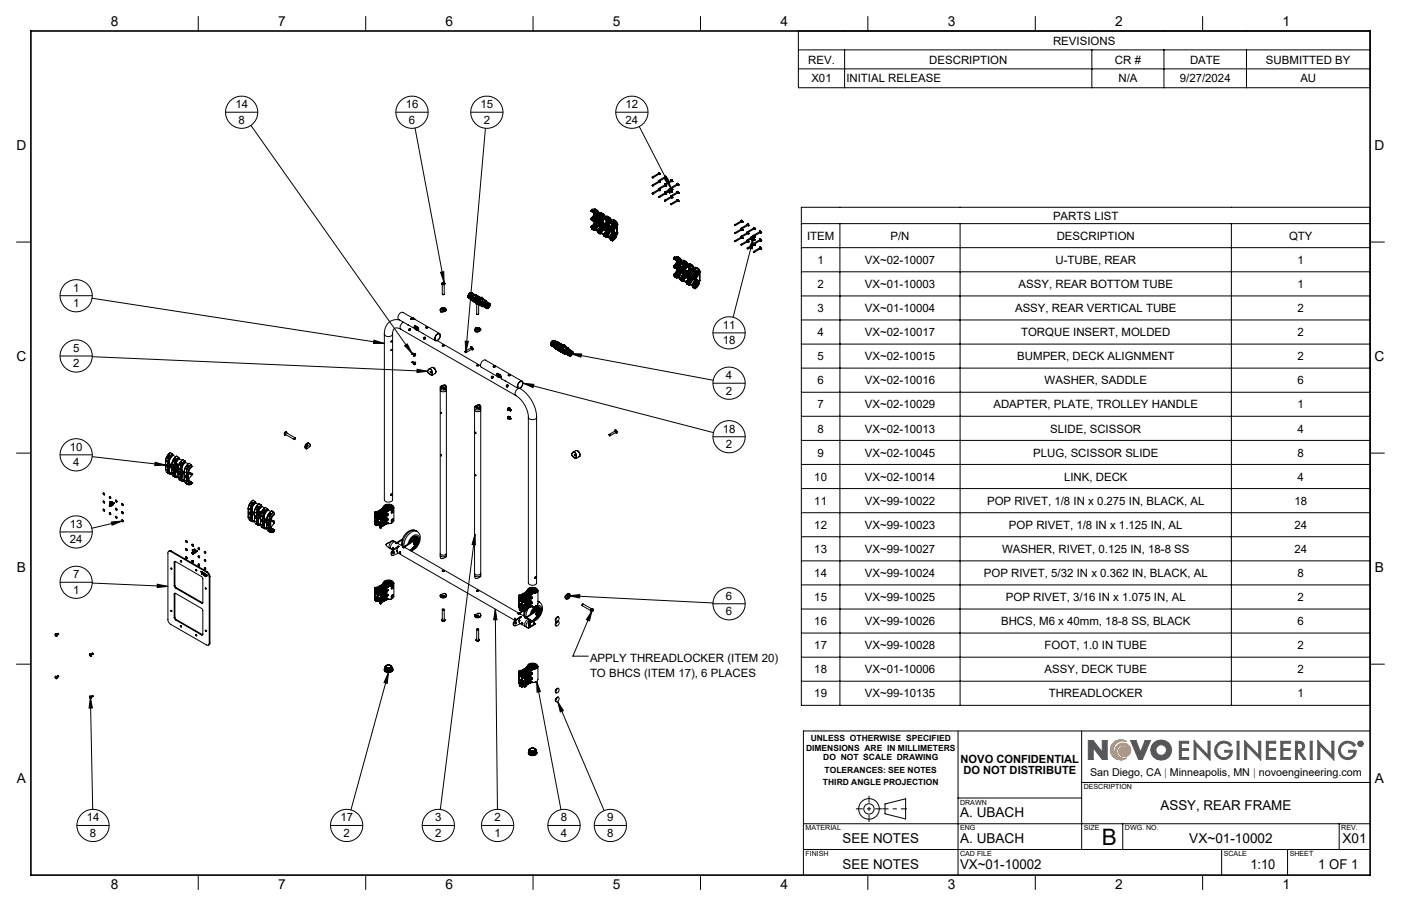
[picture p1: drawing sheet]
<svg xmlns="http://www.w3.org/2000/svg" width="432mm" height="279mm" viewBox="0 0 432 279" stroke-linecap="round" stroke-linejoin="round" font-family="sans-serif">
<defs><g id="words">
<text font-size="7" x="339.5" y="260.5">B</text>
<g font-size="4.2">
<text x="34.1" y="8.1">8</text>
<text x="85.7" y="8.1">7</text>
<text x="137.3" y="8.1">6</text>
<text x="188.9" y="8.1">5</text>
<text x="240.5" y="8.1">4</text>
<text x="292.1" y="8.1">3</text>
<text x="343.7" y="8.1">2</text>
<text x="395.3" y="8.1">1</text>
<text x="5.1" y="46.4">D</text>
<text x="423.7" y="46.4">D</text>
<text x="5.1" y="111.4">C</text>
<text x="423.7" y="111.4">C</text>
<text x="5.2" y="176.5">B</text>
<text x="423.8" y="176.5">B</text>
<text x="5.2" y="241.6">A</text>
<text x="423.8" y="241.6">A</text>
<text x="357.7" y="249.9">ASSY, REAR FRAME</text>
<text x="295.9" y="252">A. UBACH</text>
<text x="259.7" y="260">SEE NOTES</text>
<text x="295.9" y="260">A. UBACH</text>
<text x="366.5" y="260">VX~01-10002</text>
<text x="413.8" y="260">X01</text>
<text x="259.7" y="267.9">SEE NOTES</text>
<text x="295.9" y="267.9">VX~01-10002</text>
<text x="385.4" y="267.9">1:10</text>
<text x="406.3" y="267.9">1 OF 1</text>
<text x="34.1" y="274.2">8</text>
<text x="85.7" y="274.2">7</text>
<text x="137.3" y="274.2">6</text>
<text x="188.9" y="274.2">5</text>
<text x="240.5" y="274.2">4</text>
<text x="292.1" y="274.2">3</text>
<text x="343.7" y="274.2">2</text>
<text x="395.3" y="274.2">1</text>
</g>
<g font-size="3.5">
<text x="324.6" y="13.8">REVISIONS</text>
<text x="249.1" y="19.6">REV.</text>
<text x="286.4" y="19.6">DESCRIPTION</text>
<text x="343.6" y="19.6">CR #</text>
<text x="366.8" y="19.6">DATE</text>
<text x="390.2" y="19.6">SUBMITTED BY</text>
<text x="250.1" y="25.4">X01</text>
<text x="260.8" y="25.4">INITIAL RELEASE</text>
<text x="344.7" y="25.4">N/A</text>
<text x="363.6" y="25.4">9/27/2024</text>
<text x="400.8" y="25.4">AU</text>
<text x="72.5" y="33.3">14</text>
<text x="125" y="33.3">16</text>
<text x="148.1" y="33.3">15</text>
<text x="192.8" y="33.3">12</text>
<text x="73.5" y="38.2">8</text>
<text x="126" y="38.2">6</text>
<text x="149.1" y="38.2">2</text>
<text x="192.8" y="38.2">24</text>
<text x="324.5" y="67.7">PARTS LIST</text>
<text x="248.7" y="74">ITEM</text>
<text x="274.5" y="74">P/N</text>
<text x="325.7" y="74">DESCRIPTION</text>
<text x="397.3" y="74">QTY</text>
<text x="252" y="81.4">1</text>
<text x="266.6" y="81.4">VX~02-10007</text>
<text x="325.3" y="81.4">U-TUBE, REAR</text>
<text x="399.9" y="81.4">1</text>
<text x="22.5" y="89.9">1</text>
<text x="252" y="88.8">2</text>
<text x="266.6" y="88.8">VX~01-10003</text>
<text x="313.9" y="88.8">ASSY, REAR BOTTOM TUBE</text>
<text x="399.9" y="88.8">1</text>
<text x="22.5" y="94.7">1</text>
<text x="222.8" y="101.4">11</text>
<text x="252" y="96.3">3</text>
<text x="266.6" y="96.3">VX~01-10004</text>
<text x="312.8" y="96.3">ASSY, REAR VERTICAL TUBE</text>
<text x="399.9" y="96.3">2</text>
<text x="222.8" y="106.2">18</text>
<text x="252" y="103.7">4</text>
<text x="266.6" y="103.7">VX~02-10017</text>
<text x="314.7" y="103.7">TORQUE INSERT, MOLDED</text>
<text x="399.9" y="103.7">2</text>
<text x="22.5" y="108.5">5</text>
<text x="22.5" y="113.3">2</text>
<text x="252" y="111.1">5</text>
<text x="266.6" y="111.1">VX~02-10015</text>
<text x="313.5" y="111.1">BUMPER, DECK ALIGNMENT</text>
<text x="399.9" y="111.1">2</text>
<text x="223.7" y="116.9">4</text>
<text x="252" y="118.5">6</text>
<text x="266.6" y="118.5">VX~02-10016</text>
<text x="322" y="118.5">WASHER, SADDLE</text>
<text x="399.9" y="118.5">6</text>
<text x="223.7" y="121.7">2</text>
<text x="252" y="126">7</text>
<text x="266.6" y="126">VX~02-10029</text>
<text x="306.2" y="126">ADAPTER, PLATE, TROLLEY HANDLE</text>
<text x="399.9" y="126">1</text>
<text x="222.8" y="133.4">18</text>
<text x="252" y="133.4">8</text>
<text x="266.6" y="133.4">VX~02-10013</text>
<text x="323.7" y="133.4">SLIDE, SCISSOR</text>
<text x="399.9" y="133.4">4</text>
<text x="21.5" y="139">10</text>
<text x="22.5" y="143.8">4</text>
<text x="223.7" y="138.2">2</text>
<text x="252" y="140.8">9</text>
<text x="266.6" y="140.8">VX~02-10045</text>
<text x="318.4" y="140.8">PLUG, SCISSOR SLIDE</text>
<text x="399.9" y="140.8">8</text>
<text x="251" y="148.2">10</text>
<text x="266.6" y="148.2">VX~02-10014</text>
<text x="327.9" y="148.2">LINK, DECK</text>
<text x="399.9" y="148.2">4</text>
<text x="251" y="155.7">11</text>
<text x="266.6" y="155.7">VX~99-10022</text>
<text x="304.2" y="155.7">POP RIVET, 1/8 IN x 0.275 IN, BLACK, AL</text>
<text x="399" y="155.7">18</text>
<text x="21.5" y="162.8">13</text>
<text x="21.5" y="167.6">24</text>
<text x="251" y="163.1">12</text>
<text x="266.6" y="163.1">VX~99-10023</text>
<text x="311" y="163.1">POP RIVET, 1/8 IN x 1.125 IN, AL</text>
<text x="399" y="163.1">24</text>
<text x="251" y="170.5">13</text>
<text x="266.6" y="170.5">VX~99-10027</text>
<text x="308.8" y="170.5">WASHER, RIVET, 0.125 IN, 18-8 SS</text>
<text x="399" y="170.5">24</text>
<text x="22.5" y="178.3">7</text>
<text x="251" y="178">14</text>
<text x="266.6" y="178">VX~99-10024</text>
<text x="303.2" y="178">POP RIVET, 5/32 IN x 0.362 IN, BLACK, AL</text>
<text x="399.9" y="178">8</text>
<text x="22.5" y="183.1">1</text>
<text x="223.7" y="184.9">6</text>
<text x="251" y="185.4">15</text>
<text x="266.6" y="185.4">VX~99-10025</text>
<text x="310" y="185.4">POP RIVET, 3/16 IN x 1.075 IN, AL</text>
<text x="399.9" y="185.4">2</text>
<text x="223.7" y="189.7">6</text>
<text x="251" y="192.8">16</text>
<text x="266.6" y="192.8">VX~99-10026</text>
<text x="308.5" y="192.8">BHCS, M6 x 40mm, 18-8 SS, BLACK</text>
<text x="399.9" y="192.8">6</text>
<text x="251" y="200.2">17</text>
<text x="266.6" y="200.2">VX~99-10028</text>
<text x="322" y="200.2">FOOT, 1.0 IN TUBE</text>
<text x="399.9" y="200.2">2</text>
<text x="181.8" y="204.2">APPLY THREADLOCKER (ITEM 20)</text>
<text x="181.8" y="208.7">TO BHCS (ITEM 17), 6 PLACES</text>
<text x="251" y="207.7">18</text>
<text x="266.6" y="207.7">VX~01-10006</text>
<text x="322" y="207.7">ASSY, DECK TUBE</text>
<text x="399.9" y="207.7">2</text>
<text x="251" y="215.1">19</text>
<text x="266.6" y="215.1">VX~99-10135</text>
<text x="323.2" y="215.1">THREADLOCKER</text>
<text x="399.9" y="215.1">1</text>
<text x="296.1" y="235.2">NOVO CONFIDENTIAL</text>
<text x="296.9" y="238.7">DO NOT DISTRIBUTE</text>
<text x="26.7" y="253.3">14</text>
<text x="104.9" y="253.3">17</text>
<text x="134.1" y="253.3">3</text>
<text x="152.4" y="253.3">2</text>
<text x="172.9" y="253.3">8</text>
<text x="187.2" y="253.3">9</text>
<text x="27.7" y="258.1">8</text>
<text x="105.9" y="258.1">2</text>
<text x="134.1" y="258.1">2</text>
<text x="152.4" y="258.1">1</text>
<text x="172.9" y="258.1">4</text>
<text x="187.2" y="258.1">8</text>
</g>
<text font-size="3.3" x="336" y="239.4">San Diego, CA | Minneapolis, MN | novoengineering.com</text>
<g font-size="2.6">
<text x="248.4" y="231.5">DIMENSIONS ARE IN MILLIMETERS</text>
<text x="249.9" y="228.6">UNLESS OTHERWISE SPECIFIED</text>
<text x="253.7" y="234.4">DO NOT SCALE DRAWING</text>
<text x="254.2" y="238.5">TOLERANCES: SEE NOTES</text>
<text x="253.7" y="242.1">THIRD ANGLE PROJECTION</text>
</g>
<g font-size="2.2">
<text x="334" y="243.4">DESCRIPTION</text>
<text x="295.9" y="248.2">DRAWN</text>
<text x="248.3" y="256.1">MATERIAL</text>
<text x="295.9" y="256.1">ENG</text>
<text x="334" y="256.1">SIZE</text>
<text x="346.7" y="256.1">DWG. NO.</text>
<text x="413.4" y="256.1">REV.</text>
<text x="248.3" y="264">FINISH</text>
<text x="295.9" y="264">CAD FILE</text>
<text x="377.2" y="264">SCALE</text>
<text x="397.5" y="264">SHEET</text>
</g>
</g></defs>
<g fill="none" stroke="#000" stroke-width=".31">
<path d="M61.1 5.1v4.5M112.7 5.1v4.5M164.3 5.1v4.5M215.9 5.1v4.5M267.5 5.1v4.5M319.1 5.1v4.5M370.7 5.1v4.5M201 57.2l.2-.1-.1 .2M201 54.6l.2 .1-.1 .1M201 59.7l.2-.1-.1 .2M201 59.6l.2 .2M201 57.1l.2 .2"/>
<path d="M201 54.6l.2 .2M201.2 59.8h.1M201.2 57.3h.1M201.2 54.8h.1M202.9 58.3l.2 .1M202.9 55.8l.2 .1M202.9 55.8v.2M202.9 53.5l.1-.3 .3 .2v.4h-.2M202.9 58.3h.1M202.9 55.8l.2-.1-.1 .2M202.9 58.2l.2 .1-.1 .1M203 58.2l-.1 .1"/>
<path d="M203 58.2h.1M203 55.7l-.1 .1M203 55.7h.1M203 55.9v.1M203 53.5v-.2l.3 .1-.1 .4M203 53.4h.3l-.1 .4M203 58.2l.1 .2M203 55.7l.1 .2M203 55.9h.1M203 53.4h.2v.3M203 58.4h.1M203 53.3h.1"/>
<path d="M203 53.2l.3 .2v.4M203 53.3l.3 .5M203 53.3v.1M203 53.3l.3 .4M203 53.4l.2 .3M203 55.9l-2 1.1M203 53.2v.1M203 58.4l-2 1.1M203.1 53.4h.1M203.1 53.4l.1 .3-2 1.1M203.1 53.4l.1 .3M203.1 53.4l-2.1 1.2"/>
<path d="M203.1 58.4h.1M203.1 55.9h.1M203.1 53.7l.1 .1M203.1 56.2l.1 .1M203.1 56.2l.2 .1M203.1 56.2h.2M203.1 56.2h.1M203.1 53.7l.2 .1M203.1 58.7l.2 .1M203.1 58.7h.1M203.1 58.7h.2M203.2 56.2h.1"/>
<path d="M203.2 53.7h.1M203.2 58.4v.3M203.2 58.7h.1M203.2 58.4l.1 .3M203.2 56.2v-.3v.3M203.2 55.9l.1 .4M203.2 55.9l.1 .3h-.2M203.2 55.9v.4M203.2 58.3l.1 .5M203.2 58.3l.1 .4h-.2M203.2 56.2l-2 1.1M203.2 58.7l-2 1.1"/>
<path d="M203.3 56.2h.1M203.3 53.8h.1M203.3 53.7h.1M203.3 58.7h.1M203.3 55.8l.1 .4h-.3M203.3 56.2l-.1-.3 .1 .3M203.3 56.1l-.1 .1M203.3 58.3l.1 .4h-.3M203.3 58.6l-.1 .1M203.3 56.3h.1M203.3 58.8h.1M203.3 55.8v.5"/>
<path d="M203.3 58.3v.5M204.8 56.9l.2-.1-.1 .2M204.8 59.3h.2l-.1 .2M204.9 56.8v.1M204.9 56.9l.1 .1M204.9 56.8h.1M204.9 59.3v.1M204.9 59.4l.1 .1M204.9 59.4v.1M204.9 59.5h.1M204.9 54.6v-.2l.3 .1v.4h-.2M204.9 54.6l.1-.2 .2 .1v.4"/>
<path d="M204.9 54.6v-.2l.3 .1-.1 .4M204.9 56.9v.2M204.9 57h.1M204.9 56.8l.1 .2M204.9 59.3l.1 .2M204.9 59.3h.1M204.9 54.4l.3 .1v.4M204.9 54.5h.3l-.1 .4M204.9 54.5h.2v.4M204.9 54.4h.1M204.9 54.4l.3 .2v.3M204.9 54.4v.2"/>
<path d="M204.9 54.4l.3 .5M204.9 54.4v.1M204.9 54.4l.3 .4M204.9 54.5h.2v.3M204.9 59.5l-1.9 1.1M204.9 57l-1.9 1.1M205 54.5h.1M205 54.5l.1 .3M205 54.4l-.1 .1M205 54.5l.2 .3M205 54.5h-.1M205 54.5l-2 1.2"/>
<path d="M205 57h.1M205 59.5h.1M205 59.8h.3l-.1-.4v.5M205 57.3l.2 .1v-.4v.4M205 59.8l.2 .1M205 59.8l.1 .1M205 59.8h.2M205 54.9h.2M205 54.9h.1M205 54.8l.2 .1M205 54.8l.1 .1M205 57.3l.2 .1"/>
<path d="M205 57.3l.1 .1M205.1 59.5v.3M205.1 59.8h.1M205.1 54.8h.1M205.1 57v.3l-2 1.1M205.1 57.3h.1M205.1 54.9h.1M205.1 54.8v.1M205.1 59.5l.1 .3M205.1 57v.3M205.1 57l.1 .3M205.1 59.4l.1 .5"/>
<path d="M205.1 59.5l.1 .4M205.1 59.5v.4M205.1 57l.1 .4M205.1 57l.1 .3h-.2M205.1 57v.4M205.1 59.8l-2 1.1M205.1 54.8l-2 1.2M205.2 59.8h.1M205.2 54.8h.1M205.2 59.9h.1M205.2 54.9h.1M205.2 57.4h.1"/>
<path d="M205.7 59.1h.1M205.8 59.1h.1M205.8 59.1h-.1M206 58.6h.1M206.1 58.4h.2M206.1 58.5h.1M206.1 58.5l-.1 .1M206.1 58.5v.1M206.2 58.5h-.1M206.2 58.5l-.1 .1M206.2 58.9h.2M206.2 58.4l-.2 .2"/>
<path d="M206.2 58.5h.1M206.2 58.5l-.2 .1M206.2 58.9h.1M206.2 58.4l.1 .1M206.3 59.3l.1 .2M206.3 58.4h.1M206.3 59.2h.1M206.3 58.8l-.5 .3M206.3 58.8v.1M206.3 58.9h.1M206.3 58.8h.1M206.4 58.9h.1"/>
<path d="M206.4 58.7l-.2 .2M206.4 58.8l-.1 .1M206.4 58.8l-.2 .1M206.4 58.4h.1M206.4 58.2h.1M206.4 58.7v.2M206.4 58.7v.2h-.2M206.4 58.7l-.1 .2M206.4 58.2h.2M206.4 58.2l-.1 .2M206.4 58.2v.2M206.4 59h.1"/>
<path d="M206.4 58.3h.1M206.4 58.7v.3l-.2-.1M206.4 58.3v.1M206.5 58.7l-.1 .3M206.5 58.7h.2M206.5 58.3l-.1 .1M206.5 58.3h-.1M206.6 58.2l-.3 .2M206.6 58.3l-.2 .1M206.6 58.3h.1M206.6 58.7h.1M206.6 58.2h.1"/>
<path d="M206.6 58.3l-.3 .1M206.6 58.6h.1M206.6 58.6l-.5 .3h.3M206.7 58.7h.1M206.7 59v-.2l.3 .1 .1 .4h-.3M206.7 58.6h-.1M206.7 59l.3-.1v.3l-.2 .1M206.7 59l.2-.2 .1 .3-.2 .2M206.7 59l.2-.1v.4M206.7 58.6l-.1 .1M206.7 58.6h.1M206.7 58.8h.1"/>
<path d="M206.7 58.8h.2M206.7 58.8v.2M206.7 58.9h.2M206.7 58.9l.2 .3M206.7 58.6v.1M206.7 58.6l-.2 .1M206.8 57.9v.1M206.8 58l.1 .1M206.8 58.9h.1M206.8 55.7v-.2l.3 .1 .1 .4h-.3M206.8 55.7l.2-.2 .1 .5M206.8 58v.2"/>
<path d="M206.8 58.1v.1M206.8 58l.1-.1-.1 .2M206.8 57.9l.1 .2M206.8 58.9l-.1 .1M206.8 58.9h-.1M206.8 58.5l-.1 .3-.2-.1M206.8 58.5l-.1 .2M206.8 58.5l-.1 .2h-.2M206.8 58.5l-.3 .2M206.8 58.7l-.1 .1M206.8 57.9h.1M206.8 55.7l.1-.2 .2 .1 .1 .3-.3 .1"/>
<path d="M206.8 55.7l.3-.1-.1 .4M206.8 58.5v.2M206.8 58.1h.1M206.8 55.5h.1M206.8 55.5l.4 .1v.4M206.8 55.5v.2M206.8 55.5l.3 .1v.4M206.8 55.6h.2v.3M206.8 55.6l.2 .3M206.8 59.3h.2M206.8 58.1l-1.9 1.2M206.9 55.6h.1"/>
<path d="M206.9 58.9l.1 .3-.6 .3-.1-.3M206.9 55.5l.2 .5M206.9 55.5l-.1 .1M206.9 55.6l.2 .3M206.9 55.6h-.1M206.9 58.9l-.6 .3M206.9 58.8l-.2 .2M206.9 58.8l.2 .4-.3 .1M206.9 58.8l.1 .5M206.9 58.9l.1 .4M206.9 59.3h.1M206.9 58.9l.1 .3"/>
<path d="M206.9 55.6l.1 .3M206.9 58.8l.1 .6M206.9 55.6l-2 1.2M206.9 59.2h.1M206.9 58.1h.1M206.9 56h.2M206.9 55.9l.1 .1M206.9 55.9l.2 .1M206.9 58.4l.2 .1M206.9 58.4l.1 .1M207 59.3h.1M207 55.9h.1"/>
<path d="M207 55.6h-.2M207 58.1v.2l-2 1.2M207 58.4h.1M207 59.1l-.1 .1M207 58.5h.2M207 55.9v.1M207 58.4v.1M207 58.1v.3M207 58.1l.1 .3M207 58.1l.1 .4M207 58.1v.4M207 55.9l-2 1.1"/>
<path d="M207.1 56h.1M207.1 58.4h.1M207.1 58.1l.1 .3-.3 .1M207.1 58.4h-.1M207.1 58.5h.1M207.1 55.8l-.1 .1M207.1 58l.1 .5M208.7 59.3v-.2l.3 .1 .1 .4-.3-.1M208.7 59.3l.2-.2 .1 .5M208.7 56.8v-.2l.3 .1 .1 .4-.3-.1M208.7 56.8l.3-.1v.4M208.7 56.8l.2-.2 .1 .5"/>
<path d="M208.7 59.3l.1-.2 .2 .1v.3M208.7 56.8h.3v.2M208.7 59.1h.1M208.7 56.6h.1M208.7 59.1l.3 .1v.4M208.7 59l.4 .3v.3M208.7 59.1v.2M208.7 59.1l.3 .4M208.7 59.1v.1M208.7 59.2h.3v.3M208.7 59.2h.2l.1 .3M208.7 56.6l.3 .1v.4"/>
<path d="M208.7 56.6l.4 .2v.3M208.7 56.6v.2M208.7 56.7l.3 .1v.2M208.7 56.7l.3 .3M208.7 59v.1M208.8 59.1h.1M208.8 59.2h.1M208.8 56.7h.1M208.8 59.1l.2 .4M208.8 59.1l-.1 .1M208.8 59.2l.2 .3M208.8 59.2h-.1"/>
<path d="M208.8 56.6l.2 .4M208.8 56.7l-.1 .1M208.8 56.7h-.1M208.8 56.7l.2 .3M208.8 56.6v.1M208.8 56.7l.2 .3-2.1 1.1M208.8 59.2l-2 1.2M208.8 56.7l-2 1.2M208.8 59.5l.2 .1M208.8 59.5h.2M208.8 57l.2 .1M208.9 59.5h.1"/>
<path d="M208.9 59.2h-.2M208.9 57h.1M208.9 56.7h-.2M209 59.5l-2.1 1.1M209 59.5h.1M209 57h.1M209 59.6h.1M209 57.1h.1M209 59.4v.1M209 56.9v.1M209.1 59.6h-.1M5.1 74.6h4.4"/>
<path d="M182.1 65.1h.1M182.1 67.7l.3 .1M182.1 64.9v.2M182.1 67.3v.4M182.1 70v.1M182.1 67.7h.1M182.1 67.3l.1 .1M182.1 70.1h.1M182.1 70h.1M182.2 64.9h-.1M182.2 67.3h-.1M182.2 69.9l-.1 .1"/>
<path d="M182.2 67.3h.1M182.2 69.9v.1M182.2 70.1l.2 .5M182.2 65.1l.1 .1M182.2 67.7l.1 .1M182.2 65l.1 .2M182.2 64.9v.1M182.2 67.4h.1M182.2 70.1v.1M182.2 70h.1M182.2 64.9l.1 .1M182.2 65h.1"/>
<path d="M182.2 67.3v.1M182.2 70.1h.1M182.2 65.1h.1M182.2 67.7h.1M182.2 70.2l.2 .3M182.3 65.2h.1M182.3 67.3h.1M182.3 67.8h.1M182.3 70h.1M182.3 67.4h.1M182.3 67.3h-.1M182.3 67.3v.1"/>
<path d="M182.3 65.2l.3 .2M182.3 67.3l.1 .1M182.3 70l.2 .1M182.3 69.9v.1M182.3 70.1h.1M182.3 70.1h-.1M182.3 65h.1M182.3 65l.1 .1M182.3 70.1l-.1 .1M182.3 70.1l.2 .4M182.3 69.9h.1M182.3 67.8l.1 .1"/>
<path d="M182.3 69.9l.3 .2M182.4 67.9h.1M182.4 64.6h.1M182.4 67.5v.1M182.4 70.7h.1M182.4 65.1l-.1 .1M182.4 67.3v.1M182.4 67.4h.1M182.4 67.5h.1M182.4 67.8h.1M182.4 67.8v.1M182.4 64.6l-.2 .3"/>
<path d="M182.4 67.4v.1M182.4 65.1l.1 .1M182.4 64.8h.1M182.4 70.5l.1 .1M182.4 70.7l.7 .3M182.4 70.5h.1M182.4 64.8l-.2 .1M182.4 64.6l.6 .4M182.4 70.1l.1 .1M182.4 67.7v.1M182.4 65.2h.1M182.4 70.1h.1"/>
<path d="M182.4 67.6h.1M182.4 67.7l.1 .1M182.5 64.6h-.1M182.5 64.8h.1M182.5 65.2h.1M182.5 67.8h.1M182.5 70.2l.1 .3M182.5 67.6h.1M182.5 64.8l-.2 .2M182.5 67.5l-.1 .1M182.5 70.5v.1M182.5 70.2h.1"/>
<path d="M182.5 64.8l.1 .1M182.5 67h.1M182.5 69.6v.1M182.5 70.6l.1 .1M182.5 67.5h.1M182.5 67l-.3 .3M182.5 69.6l-.3 .3M182.5 67.8l.1 .1M182.5 67.8l-.1 .1M182.5 64.9l-.2 .1M182.5 64.9v.1M182.5 67.5v.1"/>
<path d="M182.5 70.6h.1M182.5 65.1v.1M182.5 65.2h.3l.1 .2M182.6 67.6h.1M182.5 70.2l.2 .3 .2-.1M182.5 67l-.2 .3M182.5 64.9h.1M182.5 69.7l-.2 .2M182.5 70.1h.1M182.5 65.3h.1M182.5 69.7l-.3 .3M182.5 65.2v.1"/>
<path d="M182.5 70.1v.1M182.5 65l-.1 .1M182.6 65l-.1 .2M182.6 65.4h.1M182.6 67.9v.1M182.6 65h.1M182.6 67.9h.1M182.6 70.1h.1M182.6 70.1h-.1M182.6 70.4l-.1 .1M182.6 65.4l.2-.1zM182.6 67.5h-.1"/>
<path d="M182.6 67.5l.4-.1-.1 .3M182.6 67.5h.1M182.6 67.5v.1M182.6 65.3v.1M182.6 70.2l.2 .2M182.6 70.5l-.1 .1M182.6 65.2v.1M182.6 70.1v.1M182.6 64.8l-.1 .1M182.6 64.9h.1M182.6 70.5l.1 .1M182.6 65.1l-.1 .1"/>
<path d="M182.6 64.8l.1 .2M182.6 68v.1M182.6 70.6v.1M182.6 64.8v.1M182.6 65.2h.1M182.6 70.5h.1M182.6 70.6h.1M182.6 68l.2 .1M182.6 67.6h.2M182.7 65.2l.1 .2M182.7 65h.1M182.7 70.6v.1"/>
<path d="M182.7 65l-.1 .1M182.7 67.5l.2-.1-.1 .2M182.7 67.5l-.1 .1M182.7 64.9h.1M182.7 65h-.1M182.7 70.6h.1M182.7 64.9v.1M182.7 64.9l-.1 .1M182.7 67.5l.1 .1M182.7 64.9l-.2 .1M182.7 70.7h-.1M182.7 65l.1 .1"/>
<path d="M182.7 70.7h.1M182.7 70.7l.1 .1M182.7 65.2h-.1M182.8 68.1h.1M182.8 65.1l.1 .3M182.8 67.6v.1M182.8 70.6l-.1 .1M182.8 67.2v.1M182.8 67.2h.1M182.8 70.6h.1M182.8 67.2l-.4 .3M182.8 65h.1"/>
<path d="M182.8 64.9l-.1 .1M182.8 65.1h.1M182.8 65.1l.2 .2M182.8 65v.1M182.8 67.6l.1 .1M182.8 67.6h.1M182.8 67.3h.1M182.8 70.7h.1M182.8 64.9v.1M182.8 70.6v.1M182.8 65l.2 .1M182.8 70.8l.2 .1"/>
<path d="M182.8 67.3l-.3 .2M182.8 65.5h.1M182.8 70.4h.1M182.8 67.7l.1 .1M182.8 67v.2M182.8 67l.1 .1M182.8 70.7v.1M182.8 65.4h.1M182.8 65.4l.1 .1M182.8 70.3l.1 .1M182.8 70.7l.2 .1M182.9 70.2h.1"/>
<path d="M182.9 68.1h.1M182.9 68.1h-.1M182.9 67.8l.1 .1M182.9 67.8h.1M182.9 67.2l.5 .4M182.9 67.2l-.1 .1M182.9 67.2v.1M182.9 70.2v.1M182.9 65.5l.1 .1M182.9 65.5h.1M182.9 70.3h.1M182.9 70.6h-.1"/>
<path d="M182.9 65.4h.1M182.9 65.5h.2M182.9 70.5l.1 .1M182.9 70.5l-.1 .1M182.9 70.3l.2 .3M182.9 67.7l.1 .1M182.9 67.7h-.1M182.9 67.1h.1M182.9 67.1l-.1 .1M182.9 65l-.1 .1M182.9 67.3l.4 .3M183 70.6h.1"/>
<path d="M182.9 67.3l-.4 .2M183 65.1h.1M183 65.6h.1M183 68.1h.1M183 67.8h.1M183 67.1l.4 .2M183 67.1l-.2 .1M183 67.1h.1M183 69.8l-.4 .3M183 69.4v.1M183 70.3h.1M183 70.3h-.1"/>
<path d="M183 69.8h.1M183 69.4h.1M183 67.9h.1M183 70.3h-.2M183 65.4l.1 .1M183 65.3l-.1 .1M183 65.3h.1M183 65.6v.7l-.5 .7M183 67.8v.1M183 70.3l.2 .2M183 69.5h.4l.1 .3M183 69.5h.1"/>
<path d="M183 70.8v.1M183 70.8h.1M183 65.1l.1 .3M183 68.1h-.1M183 70l-.4 .2M183 69.8v.2M183 65.5l.1 .1M183 68.1l.1 .1M183 65h.1M183 70.9h.1M183 65l.1-.1a.86 .86 0 0 1 .9-.1 .86 .86 0 0 1 .5 .8M183 65.4h.1"/>
<path d="M183 70.6l-.2 .1M183.1 67.8v.1M183.1 68.2h.1M183.1 70.6v.1M183.1 70.6v.2M183.1 67.8l-.1 .1M183.1 67.1h.1M183.1 68.2l-.1 .7-.5 .7M183.1 69.8l.1 .2M183.1 69.8v.1M183.1 69.8h-.1M183.1 69.8l-.1 .2"/>
<path d="M183.1 65a.86 .86 0 0 1 .9-.1 .86 .86 0 0 1 .5 .7M183.1 70.8h-.1M183.1 65l.1 .4M183.1 67.9v.1M183.1 69.8h.1M183.1 70.6h.1M183.1 67.1l.1 .1M183.1 65.3h-.1M183.1 65.4h.1M183.1 70.7l-.1 .1M183.1 69.9l.1 .1M183.1 65.4v.1"/>
<path d="M183.1 67.9h.1M183.1 67.1l.2 .1M183.1 69.7l-.1 .1M183.1 69.9l-.1 .1M183.1 69.7v.1M183.1 70.7v.1M183.1 70.8l-.1 .1M183.1 69.7l.1 .1M183.1 65.3l-.1 .1M183.1 69.3l.1 .1M183.1 65.5v.1M183.1 65.6l.3 .1"/>
<path d="M183.1 68h.1M183.1 70.6l.3 .2M183.1 69.3l-.1 .1M183.2 70.5l-.1 .1M183.2 70.5l.2 .2M183.2 65.4h.1M183.2 68.2h.1M183.2 70.8h.1M183.2 69.4l-.2 .1M183.2 65.4l.7-.1 .3 .1M183.2 70.8l-.1 .2M183.2 69.9l-.3 .3"/>
<path d="M183.3 68.1h.1M183.2 70.8l1.7 1.3M183.2 65.4l.7-.1 .6 .3M183.2 65.7l.1 .1M183.2 65.9l-.2 .8-.6 .6M183.2 67.9l.1 .1M183.2 67.9v.1M183.2 65.9l.1 .1M183.2 67.2l.1 .1M183.2 69.8l.1 .2M183.2 68.3l.1 .1M183.2 68.6l-.2 .8"/>
<path d="M183.2 69.8h.1M183.2 68.6h.1M183.2 68.3h.2M183.2 69.9l.1 .1M183.2 69.8v.1M183.2 68.2v.1M183.2 65.4l.9 .5M183.2 65.7h.1M183.3 68.3h.1M183.3 68h.1M183.3 68h-.1M183.3 68.2h.1"/>
<path d="M183.3 67.2l.1 .1M183.3 67.2h-.1M183.3 70l-.4 .3M183.3 68.2v.1M183.3 68.2l.8 .5M183.3 68.1l.8 .4M183.3 68v.1M183.3 66l-.3 .8-.6 .6M183.3 70.9l-.2 .1M183.3 68.6l-.3 .8M183.3 65.9h.1M183.3 68l.8 .5"/>
<path d="M183.3 67.7l-.2 .1M183.3 64.6h.1M183.3 68.5h.1M183.3 65.9h-.1M183.3 67.6l-.3 .2M183.3 67.6h.1M183.3 67.3l.1 .2M183.3 68.5l-.1 .1M183.3 69.2l-.2 .1M183.3 69.2l.1 .1M183.3 65.8h.1M183.3 68.5v.1"/>
<path d="M183.3 65.9l.5 .3M183.3 68.5l.5 .3M183.3 68.5l.5 .4M183.3 68.4l.5 .3M183.3 65.8l.5 .2M183.4 67.6l-.3 .2M183.4 67.7l-.3 .2M183.4 67.7h.1M183.4 67.6h.1M183.4 68.3l-.1 .1M183.4 69.3l-.2 .1M183.4 64.6l.3 .1"/>
<path d="M183.4 68.3h.1M183.4 67.6l-.4 .2M183.4 68.3l.5 .3M183.4 65.8h.2M183.4 64.6l.4 .1M183.4 65.7l.2 .1M183.4 70.8h.2M183.4 67.3v.1M183.4 67.3h-.1M183.4 66.7h.1M183.4 65.7h.1M183.4 68.6l-.3 .7"/>
<path d="M183.4 66v.7M183.4 66.7l-.6 .3M183.4 67.5v.1M183.4 67.5h.1M183.4 64.5l-.9 .1M183.4 70.7h.2M183.4 67.4v.1M183.4 67.4h.1M183.4 70.7v.1M183.4 64.5h.1M183.5 64.6l.3 .1M183.5 67.6l-.1 .1"/>
<path d="M183.5 66.7l-.6 .4M183.5 67.4l-.1 .1M183.5 69.8l-.5 .5M183.5 69.8h.1M183.5 64.6h-.1M183.5 67.4h.1M183.5 67.7l-.3 .2M183.5 67.5v.1M183.5 67.4v.1M183.5 67.7l.1 .1M183.5 69.1h.1M183.5 69.1l.1 .1"/>
<path d="M183.5 68.7l-.2 .5M183.5 69.1l-.2 .1M183.6 65.8v.1M183.6 65.8h.1M183.6 70.7h.1M183.6 70.7v.1M183.6 65.9l.5 .2M183.6 65.8l.5 .3M183.6 70.8l.5 .3M183.6 69.2l-.2 .1M183.6 67.8l-.3 .2M183.6 66.6l-.2 .1"/>
<path d="M183.6 66.6h.1M183.6 69.8h.1M183.6 70.7l.5 .3M183.6 66.1v.5M183.6 67.6l-.1 .1M183.6 67.6h.1M183.6 66.6l-.1 .1M183.6 69.2h.1M183.6 69.2l.3 .2M183.6 69.1v.1M183.6 69.1l.3 .2M183.7 67.3l-.2 .1"/>
<path d="M183.7 67.3h.1M183.7 68.8l-.2 .3M183.7 67.7h.1M183.7 67.6l-.1 .2M183.7 66.5l-.1 .1M183.7 66.5h.1M183.7 66.5v.1M183.7 67.2l-.3 .2M183.7 66.1v.4M183.7 67.6v.1M183.7 66.6h-.1M183.7 66.6h.1"/>
<path d="M183.7 69.7l-.1 .1M183.7 68.8l-.1 .3M183.7 67.7l-.4 .3M183.7 67.7l.7 .5M183.8 69.7h-.1M183.8 67.6v.1M183.8 67.7h-.1M183.8 67.6h-.1M183.8 69.7h.1M183.8 67.6h.1M183.8 67.7h.1M183.8 67.7l.7 .4-.7-.4"/>
<path d="M183.8 64.7l.2 .1M183.8 67.5l-.2 .1M183.8 67.5v.1M183.8 69.7l-.2 .1M183.8 66.5v.1M183.8 66.6h.1M183.8 66.5l.2 .1M183.8 67.5l.1 .1M183.8 66.2v.3M183.8 66.2h.1M183.8 68.9h.1M183.8 66h.1"/>
<path d="M183.9 68.7h.1M183.8 68.8h.1M183.8 68.8v.1M183.9 66v.2M183.9 68.7v.1M183.9 68.6v.1M183.9 69.6l-.2 .1M183.9 66h.1M183.9 66.2h.1M183.9 68.8v.1M183.9 68.8h.1M183.9 68.9h.1"/>
<path d="M183.9 67.6h.1M184 66.3h.1M184 68.9h.1M184 66.2v.1M184 68.8v.1M184 66.2h.1M184 68.7h.1M184 69l-.2 .7M184 69v.1M184 66.3l-.3 .9M184 68.9v.1M184 66.3l-.3 1"/>
<path d="M184 69.1l-.2 .6M184 68.9v.2M184 64.8l.1 .1M184.1 66.1v.2M184.1 68.7v.1M184.1 65.9h.1M184.1 66.1h.1M184.1 66.3h.1M184.1 68.5h.1M184.1 68.9h.1M184.1 71h.1M184.1 67.6h-.2"/>
<path d="M184.1 67.6h.1M184.1 71v.1M184.1 68.4h.1M184.1 68.8h.1M184.1 67.6l.5 .2M184.1 68.4v.1M184.1 68.8l-.1 .1M184.1 66.1l.1 .2M184.1 66.3l-.3 1-.7 .7M184.1 71.3h.1M184.1 71.2h.1M184.1 68.9l-.3 1-.6 .6"/>
<path d="M184.1 68.9l.2 .1M184.1 66.3l.4 .2M184.1 68.8v.1M184.1 71.2v.1M184.1 68.4l.2 .1M184.1 71l.4 .2M184.1 71.3l.2 .3M184.2 68.4h-.1M184.2 71h-.1M184.2 70.9l-.1 .1M184.2 68.4h.1M184.2 71l.3 .2"/>
<path d="M184.2 71.2h.1M184.2 71.2h-.1M184.2 66.1l.1 .1M184.2 66.1h.1M184.2 71.3l.2 .3M184.2 71.2l.1 .1M184.2 66.3h.1M184.2 71.2v.1M184.3 69h.1M184.3 65.7h.1M184.3 68.5v.2M184.3 66.2l-.1 .1"/>
<path d="M184.3 68.5h.1M184.3 68.9h.1M184.3 68.9v.1M184.3 66.2l.1 .1M184.3 65.7l-.2 .2M184.3 65.9h.1M184.3 71.6l.1 .1M184.3 68.4v.1M184.3 71.2l-.1 .1M184.3 65.9l-.2 .2M184.3 65.7l.6 .4M184.3 71.3h.1"/>
<path d="M184.3 68.8v.1M184.3 71.2l.1 .1M184.3 68.5l.1 .1M184.3 71.2v.1M184.3 68.8l.1 .1M184.3 68.7h.1M184.4 65.7h-.1M184.4 65.9h.1M184.4 68.9h.1M184.4 68.7h.1M184.4 65.9l-.2 .2M184.4 66.3h-.1"/>
<path d="M184.4 68.6l-.1 .1M184.4 71.6h-.1M184.4 71.6h.1M184.4 65.9l.1 .1M184.4 68.6v.1M184.4 71.7l.1 .1M184.4 66.3h.1M184.4 68.9l.1 .1M184.4 68.9l-.1 .1M184.4 71.3l.1 .3M184.4 71.6v.1M184.4 71.3h.1"/>
<path d="M184.4 68.9h-.1M184.4 71.6l.2 .2M184.4 66.2v.1M184.5 68.7h.1M184.4 66l-.2 .1M184.4 66h.1M184.4 66l.1 .1M184.4 69l-.4 1.1-.6 .6M184.5 66.1l-.1 .2M184.5 66.5h.1M184.5 69v.1M184.5 66.4l.2-.1 .1 .2"/>
<path d="M184.5 66.4h.1M184.5 66.1h.1M184.5 71.3l.1 .3 .2-.1M184.5 69h.1M184.5 71.3h.1M184.5 71.2h.1M184.5 71.5l-.1 .1M184.5 66.4v.1M184.5 71.2v.1M184.5 66.1l-.2 .1M184.5 66.5v.1M184.5 66.6h.1"/>
<path d="M184.5 69.1v.1M184.5 69.2h.1M184.5 69.2v.1M184.5 66.4v.2M184.5 66.6l-.4 1M184.5 68.6l-.1 .1M184.5 68.6l.4-.1-.1 .3M184.5 68.6h.1M184.5 69.2l-.3 .9-.6 .6M184.5 71.6h-.1M184.5 66.6l.5 .3M184.5 69.2l.5 .3"/>
<path d="M184.5 66h-.1M184.5 66h.1M184.5 66.4l.2 .1M184.5 71.3l.2 .2M184.5 71.6l.1 .1M184.5 66l.1 .1M184.5 66.4l-.6 1.2M184.5 69.1h.1M184.5 71.6h.1M184.5 69.3l.5 .2M184.5 69.1l.2 .1M184.5 68.7l.2 .1"/>
<path d="M184.5 66.5l.2 .1M184.6 71.8h.1M184.6 68.6l.2-.1-.1 .2M184.6 71.8h-.1M184.6 66v.1M184.6 66.1h.1M184.6 66.1h-.1M184.6 71.7h.1M184.6 68.6l.1 .1M184.6 66l-.1 .1M184.6 66.4l-.1 .1M184.6 66.4l.1 .1"/>
<path d="M184.6 71.7v.1M184.6 66.1l.1 .2M184.6 71.8l.1 .1M184.6 67.8h.1M184.6 67.8v.1M184.6 66.3l-.1 .1M184.7 69.2h.1M184.7 66.3l.1 .2M184.7 68.8h.1M184.7 71.7l-.1 .1M184.7 68.3v.1M184.7 68.3h.1"/>
<path d="M184.7 71.7h.1M184.7 68.3l-.4 .2M184.7 66.1h.1M184.7 66.1h-.1M184.7 66.2l.2 .3M184.7 66.2v.1M184.7 66.1v.1M184.7 68.7l.1 .1M184.7 68.7v.1M184.7 71.8h.1M184.7 66.4h-.2M184.7 66.1l.2 .1"/>
<path d="M184.7 68.4h.1M184.7 66.1h.2M184.7 71.7v.1M184.7 71.9l.2 .1M184.7 68.4l-.3 .2M184.7 66.6h.1M184.7 68.8l.1 .1M184.7 68.1v.2M184.7 68.1l.1 .1M184.7 71.8v.1M184.8 66.5h.1M184.7 69.2l.1 .1"/>
<path d="M184.7 71.4h.1M184.7 71.5h.1M184.7 66.5l.1 .1M184.7 71.4v.1M184.7 66.4h-.1M184.7 68.3l.1 .1M184.7 71.8l.2 .1M184.8 71.4h-.1M184.8 68.4h-.1M184.8 66.6h.1M184.8 68.4l.3-.1 .2 .3M184.8 68.4h.1"/>
<path d="M184.8 71.4h.1M184.8 66.6l.3 .2M184.8 71.7l-.1 .1M184.8 71.4l.3 .2M184.8 69.2l.2 .1M184.8 66.5l.1 .1M184.8 69.2h-.1M184.8 68.9l.1 .1M184.8 71.6l-.1 .1M184.8 68.8l.1 .1M184.8 68.8h-.1M184.8 68.2h.1"/>
<path d="M184.8 69.2h.1M184.8 68.2l-.1 .1M184.8 71.6h.1M184.8 71.7h.1M184.8 66.1l-.1 .1M184.8 68.4l-.4 .3M184.8 71.4l.3 .1M184.9 66.2h.1M184.9 69.2h.1M184.9 66.1v.1M184.9 69.1l-.1 .1M184.9 70.5v.1"/>
<path d="M184.9 70.9l-.4 .3M184.9 72h.1M184.9 68.9h-.1M184.9 68.9h.1M184.9 68.2l.4 .2M184.9 68.2l-.2 .1M184.9 68.2l.1 .1M184.9 68.2h.1M184.9 70.9h.1M184.9 70.5h.1M184.9 68.4l.3 .3M184.9 69.1v.1"/>
<path d="M184.9 69h.1M184.9 71.6h.1M184.9 70.6h.3l.2 .3M184.9 66.5v.1M184.9 71.5l-.1 .1M184.9 68.9v.1M184.9 70.6h.4l.1 .3M184.9 70.6h.1M184.9 71.9v.1M184.9 71.5h.1M184.9 71.6l-.1 .1M184.9 71.9h.1"/>
<path d="M184.9 69.2l.1 .1M184.9 69.2h-.1M184.9 66.6l.1 .1M184.9 71.5l.1 .1M184.9 71.1l-.4 .2M184.9 66.1h.1M184.9 66.1l.1-.1a.89 .89 0 0 1 1.4 .7M184.9 66.6h.1M184.9 72.1h.1M184.9 71.6l.1 .1M184.9 66.2l.2 .4M185 69h.1"/>
<path d="M185 69.4h.1M185 66.9v.1M185 71h.1M185 69.5v.1M185 72.1l.1-.2 .9 .5 .2 .4 .6 .4M185 69h-.1M185 71.7l-.3 .1M185 71l-.1 .1M185 66.1a.89 .89 0 0 1 1.4 .6M185 69.3h.1M185 68.9h.1M185 66.9h.1"/>
<path d="M185 71.9h-.1M185 69.5h.1M185 68.9v.1M185 69.3v.1M185 70.9l-.1 .2M185 70.9l.1 .1M185 66.1l.1 .4M185 68.3h.1M185 67h.1M185 71.6l.1 .1M185 69.6h.1M185 70.8l-.1 .1"/>
<path d="M185 68.2l.2 .1M185 68.2v.1M185 70.8v.1M185 67l-.4 .8M185 71.6h.1M185 69.6l-.8 1.3M185 69.4l.1 .1M185 71.6l-.2 .1M185 68.9l.1 .1M185 70.8l.2 .1M185 67l-.8 1.4M185 66.6v.1"/>
<path d="M185 69.6l-.8 1.4M185 70.4l.1 .1M185 66.6h.1M185 71.6v.1M185 70.4l-.1 .1M185.1 66.6h.1M185.1 71.7h.1M185.1 71.8l-.2 .1M185.1 66.6l-.1 .1M185.1 71.7v.1M185.1 71.8h.1M185.1 71.8l-.2 .2"/>
<path d="M185.1 66.6h-.1M185.1 66.8h.1M185.1 69.5h.1M185.1 66.5v.1M185.1 69l.1 .2M185.1 71.6h.1M185.1 71.6l.1 .1M185.1 69h.1M185.1 69.4h.1M185.1 70.5l-.2 .1M185.1 66.5l.4-.1 .6 .1M185.1 69.4v.1"/>
<path d="M185.1 71l-.3 .4M185.1 71h.1M185.1 67.1l-.2 .7-.6 .6M185.1 66.6l.6-.2 .7 .3M185.1 69.7l-.2 .8M185.2 69h.1M185.1 68.9v.1M185.1 67.1h.1M185.1 68.3l.1 .1M185.2 71.6h.1M185.1 71.5v.1M185.1 69.7h.1"/>
<path d="M185.1 66.8l.1 .1M185.1 66.6l.9 .4M185.2 66.8h.1M185.2 69.4h.1M185.2 66.8h-.1M185.2 69.3l-.1 .1M185.2 71l-.4 .4M185.2 70.9v.1M185.2 69v.1M185.2 68.3l.1 .1M185.2 68.3h-.1M185.2 70.9l-.1 .1"/>
<path d="M185.2 66.8v.1M185.2 69.3v.1M185.2 68.7l-.3 .2M185.2 66.8l.8 .5M185.2 69.3l.8 .5M185.2 69.2l.8 .4M185.2 71.7l.8 .5M185.2 69.1v.1M185.2 67.1l-.3 .8-.6 .6M185.2 72l-.2 .1M185.2 71.6v.1M185.2 69.7l-.3 .8"/>
<path d="M185.2 69.1l.8 .5M185.2 71.6l.8 .5M185.2 69.7h.1M185.2 65.7h.1M185.2 69.4l-.1 .1M185.2 67h.1M185.2 69.6v.1M185.2 67l-.1 .1M185.2 69.6l-.1 .1M185.2 69.5l.6 .2M185.2 70.3l-.2 .1M185.2 70.3l.1 .1"/>
<path d="M185.2 68.4l.1 .2M185.2 67v.1M185.2 69.6l.5 .3M185.2 67l.6 .4M185.2 69.7l.5 .2M185.2 66.9l.6 .3M185.2 69.5l.6 .3M185.3 70.4l-.2 .1M185.3 65.7l.4 .2M185.3 65.7l.3 .1M185.3 68.4v.1M185.3 68.4h-.1"/>
<path d="M185.3 69.7l-.3 .7M185.3 65.6l-.9 .1M185.3 67.8h.1M185.3 68.5h.1M185.3 65.6l.1 .1M185.3 67.8l-.6 .3M185.3 67.1v.7M185.4 67.8l-.6 .4M185.4 70.9h.1M185.4 65.7h-.1M185.4 65.7l.3 .1M185.4 70.2h.1"/>
<path d="M185.4 70.2l.1 .1M185.4 70.2l-.2 .1M185.4 68.4l-.1 .1M185.5 69.8l-.3 .5M185.5 70.3l-.2 .1M185.5 67.7l-.2 .1M185.5 67.7v.1M185.5 67.2v.5M185.5 67.8h-.1M185.5 70.3h.1M185.5 70.2v.1M185.5 70.2h.1"/>
<path d="M185.6 70.9h-.2M185.6 70.9h.1M185.6 69.8l-.2 .4M185.6 68.8h.1M185.6 68.8v.1M185.6 70.8l-.2 .1M185.6 68.8l-.4 .2M185.6 67.7l-.1 .1M185.6 67.7h.1M185.6 67.6l-.1 .1M185.6 67.6h.1M185.6 67.6v.1"/>
<path d="M185.6 68.9l-.4 .2M185.6 68.9l.7 .4M185.6 67.2v.4M185.7 70v.6M185.7 69.9v.1M185.7 70.6l-.1 .3M185.7 68.8l-.1 .1M185.7 68.8h.1M185.7 70.6h.1M185.7 69.9h.1M185.7 69.9l-.2 .3M185.7 68.8l.7 .4"/>
<path d="M185.7 65.9l.3 .1M185.7 68.4l-.1 .4M185.7 68.4l.1 .1M185.7 67.6v.1M185.7 67.7h.1M185.7 67.6l.1 .1M185.7 67.3v.3M185.7 69.9v.7M185.8 68.5l-.1 .3M185.8 68.5l.7 .5M185.8 67.4v.1M185.8 67.3l.1 .2"/>
<path d="M185.8 69.8h.1M185.8 67.2h.1M185.8 67.3v.1M185.8 69.7h.1M185.8 70.7l-.7 .8M185.8 70.1l.1 .4M185.8 69.7l.1 .1M185.8 70.7v.1M185.8 70.8l-.6 .8M185.8 70.8l.1 .1M185.8 70.8h.1M185.8 69.7v.1"/>
<path d="M185.8 67.5h.1M185.8 70.7l.1 .1M185.8 70.7l1 .6M185.9 67.5l-.9 1.4M185.9 69.8h-.1M185.9 69.8h.1M185.9 67.4l-.3 .9-.6 .6M185.9 70.1h.1M185.9 70.5h.1M185.9 70.1v.4M185.9 70.5l1 .5M185.9 70.8h.1"/>
<path d="M185.9 70.9l-.7 .7M185.9 70.8v.1M185.9 70.8h-.1M185.9 70.8l.8 .5M185.9 70.9l.8 .4M186 67.3h.1M186 69.8v.1M186 67.2l.1 .1M186 69.8l.1 .1M186 70.1h.1M186 70.1v.3M186 67.2v.1"/>
<path d="M186 69.8h.1M186 70.1h-.1M186 67h.1M186 67.3l.1 .1M186 69.6h.1M186 70h.1M186 72.1h.1M186 67.6l-.9 1.3M186 67.6h.1M186 67.5l.1 .1M186 72.1v.1M186 70l-.2 .1"/>
<path d="M186 69.5h.1M186 69.9h.1M186 67.5v.1M186 69.5v.1M186 69.9v.1M186 70.4l1 .5M186 70.4l-.1 .1M186.1 69.5h.1M186.1 69.5h-.1M186.1 72.1h-.1M186.1 67.2v.1M186.1 67.3h.1"/>
<path d="M186.1 69.6h-.1M186.1 67.2h.1M186.1 72.3v.1M186.1 72.3h.1M186.1 72.1l-.1 .1M186.1 72.1h.1M186.1 67.6l-.3 .8-.6 .6M186.1 70h.1M186.1 70l-.2 .1M186.1 67.4l.3 .2M186.1 70l.1 .1M186.1 69.5v.1"/>
<path d="M186.1 69.9v.1M186.1 69.5l.1 .1M186.1 72.1l.3 .2M186.1 70l-.1 .1M186.1 67.5h.1M186.1 67.5h-.1M186.1 67.6l-.3 .9M186.1 67.6l-.4 .8M186.1 67.6h.1M186.1 67.5v.1M186.1 67.5l.8 .5M186.1 72.4l.1 .3"/>
<path d="M186.1 67.2l.1 .1M186.1 72.2v.1M186.1 72.4h.1M186.1 72.4l.2 .3M186.1 72.2l.1 .1M186.1 67.3l.1 .1M186.2 70.1h.1M186.2 66.8h.1M186.2 69.6v.2M186.2 67.3h-.1M186.2 69.6h.1M186.2 70h.1"/>
<path d="M186.2 72.3h-.1M186.2 67.3h.1M186.2 66.8l-.2 .2M186.2 70v.1M186.2 69.5v.1M186.2 66.8l.6 .4M186.2 72.4h.1M186.2 67h.1M186.3 67h.1M186.2 72.7l.1 .1M186.2 72.3l.1 .1M186.2 69.6l.1 .1"/>
<path d="M186.2 72.3v.1M186.2 67l-.1 .2M186.2 69.8h.1M186.3 66.8h-.1M186.3 70h.1M186.3 70v.1M186.3 67l-.2 .2M186.3 67.3l-.1 .1M186.3 69.7l-.1 .1M186.3 72.7h.1M186.3 67.3h.1M186.3 67l.1 .1"/>
<path d="M186.3 69.7h.1M186.3 72.8l.1 .1M186.3 72.4l.1 .3M186.3 70.1l.1 .1-.1-.1M186.3 67.4h-.1M186.3 69.7v.1M186.3 72.7v.1M186.3 67.3v.1M186.3 72.4h.1M186.3 70l-.1 .1M186.3 72.7l.2 .1M186.3 70h-.1"/>
<path d="M186.3 70l.1 .2M186.3 69.8h.1M186.3 70.1l.1 .1M186.3 67.1l-.2 .1M186.3 67.1h.1M186.3 67.1l.1 .1M186.3 70.1h.1M186.4 67.2l-.1 .1M186.4 67.6h.1M186.4 70.2h.1M186.4 67.5l.1-.2 .2 .3M186.4 69.9l.3 .1v.2z"/>
<path d="M186.4 69.7l-.1 .1M186.4 69.7v.1M186.4 67.5h.1M186.4 67.2h.1M186.4 72.4l.1 .3 .2-.1M186.4 72.4h.1M186.4 72.3h.1M186.4 69.7l.5-.2 .2 .3M186.4 72.6l-.1 .1M186.4 70.1l-.1 .1M186.4 67.5v.1M186.4 72.3v.1"/>
<path d="M186.4 67.2l-.2 .1M186.4 69.7h-.1M186.4 69.7l.4-.1-.1 .3M186.4 69.7h.1M186.4 72.7h-.1M186.4 67.1h-.1M186.4 67.1l.1 .1M186.4 67.5l.3 .1M186.4 72.4l.3 .2M186.4 72.7l.1 .1M186.4 67.3l-.1 .1M186.4 67.1h.1"/>
<path d="M186.4 67.6l.3 .1M186.4 69.8h.2M186.4 70.2l.2 .1M186.5 67.2h.1M186.5 69.8l.2 .4zM186.5 72.8h.1M186.5 67.2l-.1 .1M186.5 69.7l.2-.1-.1 .2M186.5 69.7l-.1 .1M186.5 72.8l-.1 .1M186.5 69.8l-.1 .1M186.5 69.7l.1 .1"/>
<path d="M186.5 67.1l-.1 .1M186.5 70.2l.1 .1M186.5 67.5l-.1 .1M186.5 72.8v.1M186.5 67.5l.2 .1M186.5 67.2l.1 .1M186.5 72.9l.1 .1M186.5 72.9h.1M186.5 69h.1M186.5 67.4l-.1 .1M186.6 67.3l.1 .3M186.6 69.8l.1 .1"/>
<path d="M186.6 70.3h.1M186.6 72.8h-.1M186.6 69.4v.1M186.6 69.4h.1M186.6 72.8h.1M186.6 69.4l-.4 .2M186.6 67.2h.1M186.6 67.2h-.1M186.6 67.3l.2 .3M186.6 67.3h.1M186.6 67.2v.1M186.6 69.8h.1"/>
<path d="M186.7 73h.1M186.6 72.9l.1 .1M186.6 67.5l-.2 .1M186.6 67.2l.2 .1M186.6 72.8v.1M186.6 67.5h-.1M186.6 69.5h.1M186.6 73l.2 .1M186.6 69.5l-.3 .2M186.6 67.5h.1M186.7 67.7v.1M186.7 69.9v.1"/>
<path d="M186.7 69.2l-.1 .2M186.7 69.2v.1M186.7 69.4l-.1 .1M186.7 67.6h.1M186.7 67.7h.1M186.7 70.3h.1M186.7 72.5h.1M186.7 72.6h.1M186.7 67.6v.1M186.7 72.5v.1M186.7 69.4v.1M186.7 71.3h.1"/>
<path d="M186.7 69.5h.1M186.7 67.8l.3 .1M186.7 67.7l.3 .2M186.7 72.5l.3 .2M186.7 69.5l-.4 .2M186.7 72.8l-.1 .1M186.7 71.3l-.6 .8M186.7 67.6l.1 .1M186.7 70l.1 .1M186.7 69.9l.1 .1M186.7 69.9h.1M186.7 72.7h.1"/>
<path d="M186.7 72.7l-.1 .1M186.7 69.3v.1M186.7 72.8h.1M186.7 67.2l-.1 .1M186.7 69.5l.5 .2M186.7 71.3l-.5 .7M186.7 72.5l.3 .1M186.8 71.6v.2M186.8 72h.1M186.8 72l-.4 .3M186.8 71.3l-.7 .8M186.8 73.1h.1"/>
<path d="M186.8 69.3h-.1M186.8 69.3l.4 .2M186.8 69.3l-.1 .1M186.8 69.3l.1 .1M186.8 69.3h.1M186.8 71.6h.1M186.8 67.3h.1M186.8 70.3h.1M186.8 71.3h-.1M186.8 70.1h.1M186.8 67.6v.1M186.8 71.8l.4-.1 .1 .3"/>
<path d="M186.8 70.3l.1 .1M186.8 70h-.1M186.8 70v.1M186.8 70h.1M186.8 70.3h-.1M186.8 71.7h.4l.1 .3M186.8 73v.1M186.8 72.7h.1M186.8 72.7l-.1 .1M186.8 70l.1 .1M186.8 67.7l.1 .1M186.8 72.2l-.4 .2"/>
<path d="M186.8 71.7v.1M186.8 72v.2M186.8 73h.1M186.8 67.2h.1M186.8 67.2l.1-.1a.87 .87 0 0 1 1.4 .7M186.8 67.7h.1M186.8 73.2h.1M186.8 71.6v.1M186.9 72.8h.1M186.8 67.3l.2 .4M186.9 70.1h.1M186.9 70.4v.1"/>
<path d="M186.9 68v.1M186.9 70.1h-.1M186.9 70.4l.1 .3M186.9 72.8l-.2 .2M186.9 72.1l.1 .1M186.9 72.1h.1M186.9 72h-.1M186.9 72.1l-.1 .1M186.9 67.2a.86 .86 0 0 1 .9-.1 .86 .86 0 0 1 .5 .7M186.9 70h.1M186.9 67.9v.1M186.9 70v.1"/>
<path d="M186.9 72v.1M186.9 67.2l.1 .4M186.9 69.4l.1 .1M186.9 72h.2M186.9 73h-.1M186.9 68.1h.1M186.9 71.3l-.1 .3M186.9 72.7l.1 .1M186.9 69.3l.2 .1M186.9 69.3v.1M186.9 71.3h.1M186.9 71.3v.1"/>
<path d="M186.9 67.6h-.1M186.9 70.5h.1M186.9 68.1l-.4 .9M186.9 72.7h.1M186.9 70.5l.1 .1M186.9 72.7l-.2 .1M186.9 70l.1 .1M186.9 68.1l-.2 .8-.6 .6M186.9 67.7v.1M186.9 70.5l.2 .3M186.9 68.1l-.4 .9-.4 .5M186.9 71.4l-.1 .2"/>
<path d="M186.9 71.5l.1 .1M186.9 71.4h.1M186.9 67.7h.1M186.9 71.5l-.1 .1M186.9 67.6l-.1 .1M187 67.7h.1M187 72.8h.1M187 72.8l-.2 .2M187 67.8h-.1M187 71.3l-.1 .1M187 67.7v.1M187 72.8v.1"/>
<path d="M187 71.4h.1M187 69.9l-.2 .1M187 72.9l-.2 .2M187 67.9h.1M187 70.6h.1M187 71.3h.1M187 70.1l.1 .2M187 70.1h.1M187 70.5h.1M187 72.7h.1M187 72.7l.1 .1M187 71.6l-.2 .1"/>
<path d="M187 70.5v.1M187 71h-.1M187 72.1l-.3 .4M187 67.6v.1M187 67.7l.6-.2 .7 .3M187 70l.1 .1M187 70v.1M187 73l.9 .5 .2 .4M187 73h.1M187 69.5l.2 .1M187 72.6l.1 .1M187 72.6v.1"/>
<path d="M187 70.9h.1M187 71.3l-.1 .2M187 67.6l.6-.1 .4 .1M187 72.1h.1M187 67.7l.9 .5M187 73l-.1 .2M187.1 67.9h.1M187.1 70.4h.1M187.1 72.1h-.1M187.1 67.9h-.1M187.1 68.2l-.4 .9-.5 .4M187.1 70.4l-.1 .1"/>
<path d="M187.1 72.1l-.4 .4M187.1 72v.1M187.1 70.8l-.2 .2M187.1 70.1v.1M187.1 68.2h.1M187.1 69.4l.1 .1M187.1 69.4l-.1 .1M187.1 72.7v.1M187.1 72.7h.1M187.1 72.8h.1M187.1 70.8h.1M187.1 72l-.1 .1"/>
<path d="M187.1 70.9l-.2 .1M187.1 70.5v.1M187.1 69.8l-.3 .2M187.1 70.5l-.1 .1M187.1 67.9l.5 .3M187.1 70.4l.8 .5M187.1 70.3l.8 .4M187.1 70.1h.1M187.1 70.4v.2M187.1 72.8l.5 .3M187.1 70.2v.1M187.1 70.6h.1"/>
<path d="M187.1 73.1l-.2 .1M187.1 70.2l.8 .5M187.1 66.8h.1M187.1 66.8l.5 .2M187.1 68.1h.1M187.1 71.3h-.1M187.1 68.1v.1M187.1 68.2l-.3 .8-.6 .6M187.1 71.4l-.2 .1M187.1 71.4l.1 .1M187.1 70.5h.1M187.1 68.1l.6 .4"/>
<path d="M187.1 67.9l.6 .4M187.1 68.1l.6 .3M187.1 70.6l.6 .3M187.2 70.8v.3l-.3 .2M187.2 70.5l-.1 .1M187.2 70.8l.1 .1M187.2 66.8l.4 .2M187.2 66.8l.3 .1M187.2 69.6h.1M187.2 70.5h.1M187.2 70.8h.1M187.2 70.8l.5 .2"/>
<path d="M187.2 70.5l.5 .3M187.2 69.5l.1 .1M187.2 69.5v.1M187.2 71.5l-.2 .1M187.2 71.2l.1 .1M187.3 68.9h.1M187.3 71.3h-.3M187.3 69.6h.1M187.3 68.9l-.6 .3M187.3 71.3l-.2 .1M187.3 68.2v.7M187.3 66.7l.3 .3z"/>
<path d="M187.3 70.8v.1M187.3 66.7l-1.1 .1M187.3 68.9l-.6 .4M187.3 72h.1M187.3 66.7l-.1 .1M187.3 70.9l-.2 .4M187.3 70.9h.1M187.3 70.8l.4 .3M187.3 69.5v.1M187.4 71.4h.1M187.4 71.3h.1M187.4 71.3v.1"/>
<path d="M187.4 71.4l-.2 .1M187.4 71.3l-.3 .1M187.4 70.9h-.1M187.4 68.8l-.1 .1M187.4 68.8v.1M187.4 71.2h.1M187.4 71.2v.1M187.4 71.2l-.3 .1M187.4 68.3v.5M187.4 68.9h-.1M187.4 71.4l.3 .1M187.4 71.3l.3 .1"/>
<path d="M187.5 72h-.2M187.5 72h.1M187.5 71.1l-.1 .1M187.5 69.9h.1M187.5 69.9v.1M187.5 71.2l-.1 .1M187.5 71.2h.1M187.5 71.2h-.1M187.5 71.9l-.2 .1M187.5 69.9l-.4 .2M187.5 68.7l-.1 .1M187.5 68.7h.1"/>
<path d="M187.5 68.7l.1 .1M187.5 70l-.4 .2M187.5 70l.8 .4M187.5 68.4v.3M187.6 69.9l-.1 .1M187.6 69.9h.1M187.6 68.8l-.2 .1M187.6 71l-.1 .1M187.6 68.8h.1M187.6 69.9l.7 .4M187.6 68.2h.1M187.6 67l.3 .1"/>
<path d="M187.6 69.6l-.1 .3M187.6 69.6h.1M187.6 73.1l.1 .1M187.6 68.7v.1M187.6 73.1h.1M187.6 68.7l.1 .1M187.6 71l-.1 .2M187.6 68.4v.3M187.7 69.6l-.1 .3M187.7 69.6l.5 .3M187.7 68.5h.1M187.7 71.1v.1"/>
<path d="M187.7 68.4l.1 .2M187.7 71l.1 .2M187.7 68.2h.1M187.7 68.4v.1M187.7 68.2l.3 .2M187.7 73.2l.3 .2M187.7 71v.1M187.7 68.3h.1M187.7 68.2v.1M187.7 70.8l.1 .1M187.7 73.2h.1M187.7 70.8v.1"/>
<path d="M187.7 71.2h.1M187.7 70.8h.1M187.7 73.2l.3 .1M187.8 68.3h-.1M187.8 68.6l-.3 .8-.6 .6M187.8 71.2l-.3 .8M187.8 70.9h-.1M187.9 70.9h.1M187.9 70.7h.1M187.9 70.9v.1M187.9 68.3h.1M187.9 68.3l.1 .1"/>
<path d="M187.9 68.7h.1M187.9 68.7l-.4 .9-.5 .4M187.9 71l.1 .1M187.9 71.3h.1M187.9 71.3l-.4 .9-.5 .4M187.9 70.7l.1 .1M187.9 71h.1M187.9 70.9l.1 .1M188 70.7h.1M188 68.1l-.1 .1M188 68.6h.1M188 71.3h.1"/>
<path d="M188 68.6l-.1 .1M188 68.7l-.3 .8-.6 .6M188 68.7l-.4 .9M188 71.2l-.1 .1M188 73.4h.2M188 71.3l-.3 .8-.6 .6M188 71h.1M188 68.4h.1M188 68.7h.1M188 71.2v.1M188 71l.2 .1M188 68.6l.4 .3"/>
<path d="M188 71.3l.4 .2M188 71.1l.3 .1M188 70.8h.1M188 71.2l.4 .3M188 68.4l.2 .1M188 68.4l.2 .2M188 68.2l.1 .2M188 68.2h.1M188 70.7v.1M188 73.3v.1M188 73.3l.2 .1M188 71v.1"/>
<path d="M188 73.6l.1 .2M188.1 71h.1M188.1 68.4h.1M188.1 70.8v.1M188.1 70.8h.1M188.1 68.7l-.4 .9M188.1 73.5l-.1 .1M188.1 73.5h.1M188.1 71.3l-.4 .8-.6 .7M188.1 70.6l-.1 .1M188.1 73.5l.1 .1M188.1 67.9l-.2 .3"/>
<path d="M188.1 68.2v.1M188.1 68.3v.1M188.1 68.3l.1 .1M188.1 70.7v.1M188.1 74l.7 .3M188.1 73.9v.1M188.1 73.6h-.1M188.1 73.6l.1 .2M188.1 73.5v.1M188.1 73.6h.1M188.1 67.9l.6 .4M188.1 68.1h.1"/>
<path d="M188.1 73.8l.1 .1M188.1 68.1l-.1 .1M188.1 71.1h.1M188.1 70.9h.1M188.2 67.9h-.1M188.2 73.6h.1M188.2 68.4h-.1M188.2 70.9h.1M188.2 71.1v.1M188.2 70.8l-.1 .1M188.2 68.1h.1M188.2 68.4h.1"/>
<path d="M188.2 71.1h.1M188.2 68.1l.1 .1M188.2 70.8h.1M188.2 73.9l.1 .1M188.2 68.6h.1M188.2 73.3h.1M188.2 73.6l.2 .2M188.2 68.1l-.1 .1M188.2 69.9v.2M188.2 70.8v.1M188.2 69.9h.1M188.2 73.8v.1"/>
<path d="M188.2 73.8h-.1M188.2 73.8h.1M188.2 73.3v.1M188.2 68.6l.2 .1M188.2 73.4h.1M188.2 73.8l.2 .1M188.2 70.5l-.3 .2M188.2 71.2l.1 .1M188.2 70.4l-.2 .2M188.2 70.1h.1M188.2 73.6l.1 .2M188.2 71.2h.1"/>
<path d="M188.2 70.1l.2 .1M188.2 73.3l.1 .1M188.3 68.7h.1M188.3 71.3h.1M188.3 68.5l.1-.1 .2 .3M188.3 68.5h.1M188.3 70.4l-.3 .3M188.3 73.5l.1 .3 .2-.1M188.3 73.5h.1M188.3 73.4h.1M188.3 70.4h.1M188.3 73.8h-.1"/>
<path d="M188.3 68.5v.2M188.3 73.4v.1M188.3 68.2h-.2M188.3 70.9h-.1M188.3 70.9h.1M188.3 70.8h-.1M188.3 70.8l.4-.1-.1 .3M188.3 70.8h.1M188.3 70.8v.1M188.3 68.2l.1 .1M188.3 68.5l.3 .2M188.3 73.5l.3 .2"/>
<path d="M188.3 68.4h-.1M188.3 73.8l.1 .1M188.3 68.2h.1M188.3 73.8h.1M188.3 71.3l.2 .1M188.3 70.9h.2M188.3 68.2l-.2 .1M188.4 68.3h.1M188.4 68.3l-.2 .1M188.4 70.9l.2 .4zM188.4 70.3l-.1 .1M188.4 70.3h.1"/>
<path d="M188.4 73.8v.1M188.4 73.9h.1M188.4 68.3l-.1 .1M188.4 70.5l-.3 .2M188.4 70.8l.2-.1-.1 .2M188.4 70.8l-.1 .1M188.4 70.5v.1M188.4 73.9l-.1 .1M188.4 70.2v.1M188.4 73.9v.1M188.4 68.2l-.2 .2M188.4 71.3l.1 .1"/>
<path d="M188.4 70.8l.1 .1M188.4 68.6l-.1 .1M188.4 68.7v.2M188.4 70.6l-.3 .2M188.4 68.7h.1M188.4 68.9h.1M188.4 70.2h.1M188.4 74h-.1M188.4 71.5h.1M188.4 71.4v.1M188.4 68.6l.1 .1M188.5 68.9l.1 .1"/>
<path d="M188.5 71.5l.1 .1M188.5 68.3v.1M188.5 68.3h.1M188.5 68.7v.2M188.5 70.4v.1M188.5 68.7h.1M188.5 68.7h-.1M188.5 74v.1M188.5 73.9h.1M188.5 74h.1M188.5 68.9h.1M188.5 71.4v.1"/>
<path d="M188.5 71.5h.1M188.5 73.9v.1M188.5 68.5h-.2M188.5 68.4l.2 .3M188.5 70.9l.1 .1M188.5 71.4h.1M188.5 70.4l-.1 .1M188.5 68.3l.1 .1M188.5 70.9h.1M188.5 70.5l.1 .1M188.5 70.5h.1M188.5 68.6l-.2 .1"/>
<path d="M188.5 68.3l.2 .1M188.5 68.6h.1M188.5 68.6h-.1M188.5 70.5l-.1 .1M188.5 74.1l.2 .1M188.6 68.4l.1 .3M188.6 68.4h-.1M188.6 71v.1M188.6 69l-.4 .9M188.6 69h.1M188.6 68.6l-.1 .1M188.6 71.6l-.4 .8-.6 .7"/>
<path d="M188.6 71.6h.1M188.6 74l-.1 .1M188.6 68.7h-.1M188.6 70.6l-.4 .2M188.6 70.6h.1M188.6 74l.1 .2M188.6 68.8v.1M188.6 73.6h.1M188.6 70.4h-.1M188.6 70.4l-.1 .1M188.6 70.4h.1M188.6 70.5v.1"/>
<path d="M188.6 71.6l-.3 .8-.7 .7M188.6 68.7h.1M188.6 68.8h.1M188.6 73.7h.1M188.6 68.8l.2 .2M188.6 68.7v.1M188.6 70.5h.1M188.6 73.6v.1M188.6 73.6l.2 .2M188.6 73.9l-.1 .1M188.6 73.9h-.1M188.6 71.1l.1 .1"/>
<path d="M188.6 71.4h.1M188.6 71l.1 .1M188.6 71h.1M188.6 70.4v.1M188.6 73.9h.1M188.6 68.3v.1M188.6 70.6l.5 .2M188.6 73.6l.3 .1M188.7 68.4h.1M188.7 68.7v.1M188.7 68.7h.1M188.7 70.2l-.1 .2"/>
<path d="M188.7 70.6h.1M188.7 73.1l-.4 .3M188.7 70.4l-.1 .1M188.7 70.4h.1M188.7 70.2h.1M188.7 73.8l-.2 .1M188.7 73.8h.1M188.7 73.1h.1M188.7 70.6l.4 .3M188.7 70.6l-.5 .2M188.7 71.4h.1M188.7 71.1h-.1"/>
<path d="M188.7 71.1h.1M188.7 70.3l-.1 .1M188.7 70.3l.4 .1v.2M188.7 70.3l.1 .1M188.7 71.4h-.1M188.7 70.3v.1M188.7 74.2h.1M188.7 71.2h.1M188.7 71.4l.1 .1M188.7 72.8h.1M188.7 68.3h.1M188.7 68.3h.1a.86 .86 0 0 1 1-.1 .86 .86 0 0 1 .4 .9"/>
<path d="M188.7 68.7l.1 .1M188.7 71.1v.1M188.7 72.8l-.5 .5M188.7 68.9l-.5 1.2M188.7 71.4l-.2 1-.8 .8M188.7 73.8l-.1 .1M188.7 68.4l.2 .4M188.7 68.8l.1 .1M188.7 71.1l.1 .1M188.7 73.3l-.4 .2M188.7 73.1v.2M188.8 71.2h.1"/>
<path d="M188.8 71.5v.1M188.8 68.3a.9 .9 0 0 1 1-.1 .9 .9 0 0 1 .5 1M188.8 68.8h-.1M188.8 71.2h-.1M188.8 72.8l-.6 .5M188.8 72.8h.3l.1 .3M188.8 72.8h.1M188.8 72.8h.4l.1 .3M188.8 73.9l-.2 .1M188.8 72.8h-.1M188.8 71.1h.1M188.8 71.5h.1"/>
<path d="M188.8 74.1l-.1 .1M188.8 73.9h.1M188.8 73.8v.1M188.8 71.1v.1M188.8 68.3l.2 .5M188.8 68.8h.1M188.8 70.4l.1 .2M188.8 71v.1M188.8 73.2h.1M188.8 73l-.1 .1M188.8 70.4l.2 .1M188.8 70.4h.1"/>
<path d="M188.8 72.6h.1M188.8 72.6l-.1 .2M188.8 73.8l.1 .1M188.8 73.2l-.1 .1M188.8 73v.1M188.8 73.1h-.1M188.8 71h.1M188.8 71.6h.1M188.8 73.8h.1M188.8 73.1v.1M188.8 73.8l-.2 .1M188.8 73l.2 .1"/>
<path d="M188.8 73.1l.1 .1M188.8 68.7h-.1M188.8 69h.1M188.8 68.8v.1M188.8 71l.1 .1M188.8 68.7v.1M188.9 68.8h.1M188.9 68.8v.1M188.9 73.9h.1M188.9 73.9l-.2 .3M188.9 68.9h-.1M188.9 71.1h.1"/>
<path d="M188.9 71.1l-.1 .1M188.9 74h.1M188.9 73.7v.1M188.9 73.7l-.1 .1M188.9 72.6l-.1 .2M188.9 72.6v.1M188.9 72.6h.1M188.9 73.9v.1M188.9 71h-.1M188.9 74l-.2 .2M188.9 69h.1M188.9 71.6h.1"/>
<path d="M188.9 71.1v.1M188.9 71.2h.1M188.9 73.8h.1M188.9 71.2l.1 .1M188.9 72.7l-.1 .1M188.9 73.2l-.3 .4M188.9 70.6l.2 .1M188.9 73.8v.1M188.9 73.2h.1M189 73.2h-.1M189 68.8a.67 .67 0 0 1 .8-.1 .67 .67 0 0 1 .3 .8M189 68.9a.66 .66 0 0 1 .8-.2 .66 .66 0 0 1 .3 .8"/>
<path d="M189 71.3v.3M189 69h.1M189 73.2l-.4 .4M189 73.1v.1M189 70.5l.1 .1M189 70.5l-.1 .1M189 74v.1M189 73.1l-.1 .1M189 70.9l-.3 .2M189 68.8v.2M189 73.9v.1M189 74.1l-.2 .2"/>
<path d="M189 73.8v.1M189 71.6a.77 .77 0 0 1 .9 .5 .77 .77 0 0 1-.2 .9l-.4 .6M189 71.2v.1M189 69a.77 .77 0 0 1 .9 .5 .77 .77 0 0 1-.2 .9l-.4 .5M189 69l-.2 .9-.8 .8M189 71.6l-.2 .9-.8 .8M189.1 69.2h.1M189.1 69.2l-.4 1M189.1 71.8h.1M189.1 71.8v.2M189.1 72l-.3 .6M189.1 72h.1"/>
<path d="M189.1 67.9h.1M189.1 69.1h.1M189.1 69.1v.1M189.1 69.2v.1M189.1 69.3h.1M189.1 71.7h.1M189.1 71.7v.2M189.1 71.9h.1M189.1 70.7h.1M189.1 72.5v.1M189.1 67.9l.4 .2M189.1 67.9l.3 .1"/>
<path d="M189.1 70.7l.1 .1M189.1 71.6h.1M189.1 72.5l-.2 .1M189.1 69.1v.2M189.1 70.6l.1 .1M189.1 72.6l-.2 .1M189.1 72l-.2 .6M189.1 69.3l-.4 .9M189.1 71.9v.1M189.1 69.3l.5 .2M189.1 69.1l.5 .3M189.1 69.3l.5 .3"/>
<path d="M189.1 71.9l.5 .3M189.1 71.7l.5 .3M189.2 67.8l-1.1 .1M189.2 69l-.1 .1M189.2 70h.1M189.2 71.6l-.1 .1M189.2 70.7v.1M189.2 67.8h.1M189.2 69l.5 .3M189.2 70l-.5 .2M189.2 71.6l.5 .3M189.2 69h.1"/>
<path d="M189.2 69.3v.7M189.2 71.6h.1M189.2 67.8l.3 .3M189.2 70l-.6 .4M189.2 73.1h.1M189.2 67.8l-.1 .1M189.2 70.9l-.3 .2M189.2 73.5l-.3 .2M189.2 73.5l-.3 .3M189.2 70.9h.1M189.2 73.5l.1 .1M189.2 70.9l-.3 .3"/>
<path d="M189.3 72.5h.1M189.3 72l-.2 .5M189.3 72.5h-.2M189.3 70.6l-.1 .1M189.3 69.9l-.1 .1M189.3 69.9v.1M189.3 70.9l-.3 .3M189.3 73.6l-.3 .2M189.3 72.5l-.2 .1M189.3 69.4v.5M189.3 70h-.1M189.3 72.5l.3 .1"/>
<path d="M189.4 73.1h-.1M189.4 72.5h-.1M189.4 72.5h.2M189.4 72l-.1 .5M189.4 73.1h.1M189.4 73.1h-.2M189.4 73l-.1 .1M189.4 69.8l-.1 .1M189.4 69.8h.1M189.4 69.5v.3M189.5 69.9l-.2 .1M189.5 72.1l-.1 .4"/>
<path d="M189.5 69l.2 .4M189.5 71.6l.2 .4M189.5 69.9h.1M189.5 68.1l.3 .1M189.5 69.8v.1M189.5 69.5v.3M189.6 69.6l.1 .1M189.6 72.2l.1 .1M189.6 69.5l.1 .2M189.6 69.5v.1M189.6 72.2h.1M189.7 72h.1"/>
<path d="M189.7 69.3v.1M189.7 69.3l-.1 .1M189.7 71.9h.1M189.7 69.3h.1M189.7 69.7l-.3 .7-.6 .6M189.7 69.4h-.1M189.7 72.3l-.3 .8M189.7 72h-.1M189.7 72.2l-.3 .9M189.8 68.2h.1M190.1 69.5h.1M190.1 72.1l-.3 1.1-.8 .8"/>
<path d="M190.1 72.1h.1M190.1 72.1a2.55 2.55 0 0 1-1.1 2M190.1 69.5v2.6M190.3 69.2h.1M190.3 71.8h.1M190.3 71.8l-.6 1.7-.9 .8M190.3 69.1v2.7M190.3 69.2l-.2 .3M190.3 71.8l-.2 .3M202.9 60.7h.2l-.1 .2M203 60.7l.1 .2M203 60.7h.1"/>
<path d="M203.1 60.9h.1M204.8 61.8h.2l-.1 .2M204.9 61.8l.1 .2M204.9 61.8h.1M206.8 62.9l.1 .2M206.8 60.5v-.1l.1 .2M206.8 60.5l.1 .1M206.8 62.9h.1l-.1 .2M206.8 60.5l.1-.1-.1 .2M206.8 60.5v.2M206.8 60.6h.1M206.8 62.9h.1"/>
<path d="M206.8 60.4h.1M206.8 60.4l.1 .2M206.8 60.6l-1.9 1.1M206.9 63.1h.1M206.9 60.6h.1M206.9 60.9h.3l-.1-.4 .1 .5M206.9 60.9l.2 .1M206.9 60.9l.1 .1M207 60.6v.3M207 60.9h.1M207 60.9v.1M207 60.6l.1 .3"/>
<path d="M207 60.6l.1 .4M207 60.6v.4M207 60.9l-2 1.1M207.1 60.9h.1M207.1 61h.1M207.2 61h-.1M207.6 79.6h.1M207.6 79.8h.1M207.6 79.6v.2M207.7 79.8l.1 .1M207.7 79.8h.1M207.7 79.7l.1 .1"/>
<path d="M207.7 79.7h.1M207.8 79.9h.1M207.8 79.9l.2 .1M207.8 79.7h.1M207.8 79.8l.1 .1M207.9 79.4h.1M207.9 79.4v.1M207.9 79.4l-.2 .3M207.9 79.3l.6 .4M207.9 79.3l-.3 .3M207.9 79.5h.1M207.9 79.8h.1"/>
<path d="M207.9 79.9h.1M207.9 79.5l-.1 .2M207.9 79.8v.1M207.9 79.5l.2 .1M207.9 79.4l.2 .2M208 79.6l-.2 .1M208 79.6v.1M208 79.6h.1M208 79.7l-.1 .1M208 79.9l.2-.1 .1 .3M208 79.9h.1M208 79.7h.1"/>
<path d="M208 79.9v.1M208 79.7h-.2M208.1 79.6v.1M208.1 79.9l.2 .2M208.1 79.6h.1M208.1 79.9v.1M208.1 79.7h.1M208.1 79.7l-.2 .2M208.1 79.6l-.1 .1M208.2 79.7v.1M208.2 79.7h.1M208.2 79.9h-.1"/>
<path d="M208.2 79.8l.2 .2M208.3 79.8h.1M208.2 79.7l.2 .1M208.3 80h-.2M208.3 79.8h-.1M208.3 79.8l.1 .2M208.3 79.9l-.2 .1M208.4 79.7l-.1 .1M208.4 79.8h.1M208.4 79.7l.1 .1M208.4 79.7v.1M208.5 79.8h.1"/>
<path d="M208.5 79.8l.1 .2M208.5 79.7h.1M208.5 79.7l.1-.1a.87 .87 0 0 1 1.3 .7 .85 .85 0 0 0-.5-.8 .85 .85 0 0 0-.9 .2M208.5 79.7l.2 .4M208.5 80h-.1M208.7 61.8v-.3l.3 .2 .1 .4h-.3M208.7 61.6l.4 .2v.3M208.7 61.7l.2-.1 .1 .5M208.7 61.7l.2-.1zM208.7 61.6h.1M208.7 61.6l.3 .1v.4M208.7 61.6v.1v-.1l.3 .1v.4"/>
<path d="M208.7 61.6l.3 .5M208.7 61.6v.1M208.7 61.7l.3 .3M208.8 61.6h.1M208.8 61.6l.2 .4M208.8 61.6l-.1 .1M208.8 61.7l.2 .3M208.8 61.7h.1M208.8 79.3h.1M208.8 61.7l.2 .2M208.8 79.3l.3 .1M208.8 61.7l-2 1.2"/>
<path d="M208.8 79.3l.4 .1M208.8 62l.2 .1M208.9 62l.1 .1M208.9 62h.1M209 79.2l.2 .2M209 79.2l-1.1 .1M209 79.2l-.2 .1M209 61.9l-2.1 1.2M209 62h.1M209 62.1h.1M209 61.9v.1M209.1 61.9l-.1 .1"/>
<path d="M209.2 79.4l.3 .2M226.5 74.3l.1 .2zM226.5 69.3l.1 .2zM226.5 71.9h.2l-.1 .1M226.5 69.4l.2-.1-.1 .2M226.5 74.3l.2 .1-.1 .1M226.5 74.3h.1M226.5 69.3h.1M226.5 71.8h.1M226.5 71.8l.1 .2M226.5 74.3l.2 .2M226.5 69.3l.2 .2"/>
<path d="M226.6 69.5h.1M226.7 74.5h-.1M228.4 70.5l.1-.1v.2M228.4 70.5l.1 .1M228.4 73l.1 .1M228.4 70.5v.1M228.4 73l.2-.1-.1 .2M228.4 70.4l.2 .1-.1 .1M228.4 75.4l.2 .1-.1 .1M228.4 73v.2M228.4 73.1h.1M228.4 75.4l.1 .2"/>
<path d="M228.4 75.4h.1M228.4 70.4h.1M228.4 70.4l.1 .2M228.4 72.9v.1M228.4 72.9h.1M228.4 70.6v.1M228.4 68.2l.3-.1v.4M228.4 68.2l.1-.2 .2 .1v.4M228.4 68.2l.2-.2 .1 .4M228.4 75.4l.2 .2M228.4 72.9l.1 .2M228.4 72.9l.2 .2"/>
<path d="M228.4 70.6h.1M228.5 68h.1M228.5 70.6h.1M228.5 68l.3 .2-.1 .3M228.5 68l-.1 .2M228.5 68.1l.2 .1v.2M228.5 73.1h.1M228.5 70.6l-2 1.2M228.5 73.1l-2 1.1M228.5 67.9l.3 .3v.3M228.5 68l.2 .4M228.5 68.1h.1"/>
<path d="M228.5 68.1l.2 .3M228.5 68.1l-2 1.2M228.5 75.6h.1M228.6 68.4l.2 .1v-.3l-.3-.3-.1 .3 .1-.2 .3 .2-.1 .3M228.6 68.4l.1 .1M228.6 73.4h.1M228.6 70.9h.1M228.6 68.4h.1M228.6 70.6l.1 .3zM228.6 73.1l.1 .2M228.6 73.1l.1 .3M228.7 70.6v.3"/>
<path d="M228.7 73.1v.3M228.7 70.9l-2 1.1M228.7 68.4l-2 1.1M228.7 73.3l-2 1.2M228.7 70.9h.1M228.7 68.4h.1M228.7 73.4h.1M228.7 70.6v.4M228.7 68.4h-.1M228.7 73.1l.1 .3h-.2M228.7 71h.1M228.7 68.5h.1"/>
<path d="M228.7 70.5l.1 .5M228.7 70.9h-.1l.1 .1M228.7 70.8v.1M228.7 73l.1 .5M230.3 74.1l.1 .1M230.3 76.6l.1 .1M230.3 71.6l.1 .1M230.3 76.6l.2-.1-.1 .2M230.3 74h.2l-.1 .2M230.3 71.6v.2M230.3 69.3l.1-.3 .2 .1 .2 .4h-.3M230.3 74.1h.1"/>
<path d="M230.3 71.5l.2 .1-.1 .1M230.3 74v.1M230.3 74h.1M230.3 76.5v.1M230.3 76.5h.1M230.3 71.5v.1M230.3 71.5h.1M230.3 71.7v.1M230.3 69.3l.3-.1v.4M230.3 69.3l.1-.2 .2 .2v.3M230.3 69.3l.3-.2v.5M230.3 74.2h.1"/>
<path d="M230.3 74l.1 .2M230.3 74l.2 .2M230.3 76.5l.1 .2M230.3 76.5l.2 .2M230.3 71.5l.1 .2M230.3 71.5l.2 .2M230.4 69.1h.1M230.4 71.7h.1M230.4 69.1l.3 .2-.1 .3M230.4 69.1l-.1 .2M230.4 69.3h.2v.2M230.4 69.2l.2 .1v.2"/>
<path d="M230.4 74.2h.1M230.4 69l.2 .1 .1 .5M230.4 69.1l.2 .5M230.4 69.1l.2 .4M230.4 69.1v.2M230.4 69.1v.1M230.4 69.2l.2 .3M230.4 71.7l-2 1.1M230.4 74.2l-2 1.2M230.4 69.2h.1M230.4 69.2l.2 .3-2 1.1M230.4 69.2l-2 1.1"/>
<path d="M230.5 76.7h.1M230.5 71.7h.1M230.5 72l.1 .1M230.5 69.5l.1 .1M230.5 74.5l.1 .1M230.5 74.5h.1M230.5 74.2h.1M230.5 72h.1M230.5 69.5h.1M230.5 71.7l.1 .3M230.5 74.2l.1 .2M230.5 74.2l.1 .3"/>
<path d="M230.6 71.7v.3M230.6 71.7l.1 .3h-.2M230.6 74.2v.3M230.6 72h.1M230.6 71.6l.2 .4h-.3M230.6 71.6v.5M230.6 74.2l.2 .3h-.3M230.6 74.2v.4M230.6 72l-2 1.1M230.6 74.4l-2 1.2M230.6 72.1h.1M230.6 69.6h.1"/>
<path d="M230.6 69.5h.1M230.6 74.6h.1M230.6 74.5h.1M230.6 71.6l.1 .5M230.6 71.9v.1M230.6 74.1l.1 .5M230.6 74.4v.1M230.7 74.6h.1M230.7 69.6h.1M231.2 73.8h.1M231.5 73.3h.1M231.5 73.1h.1"/>
<path d="M231.5 73.1h.2M231.5 73.1v.2M231.6 73.2h.1M231.6 73.1h.1M231.6 73.2l-.1 .1M231.6 73.6h.1M231.6 73.6l.2 .1M231.6 73.2h-.1M231.7 73.1l-.2 .2M231.7 73.2l-.2 .1M231.7 73.6h.1M231.7 73.1h.1"/>
<path d="M231.7 73.1v.1M231.7 74l.1 .2M231.7 73.9h.1M231.8 73.9l.1 .3M231.8 73.5l-.5 .3M231.8 73.1h.1M231.8 73.6h.1M231.8 73.9l-.1 .1M231.8 73.9v.3M231.8 73.5h.1M231.8 72.9h.1M231.8 73.7h.1"/>
<path d="M231.8 72.9h.2M231.8 72.9v.2M231.8 73.4l-.1 .2M231.8 73.4v.2M231.9 73h.1M231.9 73l-.1 .1M231.9 73.1h.1M231.9 73.4l-.1 .3-.2-.1h.3v-.2M231.9 73.4l-.1 .3M231.9 73.4l-.3 .2M231.9 73.4l-.1 .2M232 73.4h.2"/>
<path d="M232 73.4l-.1 .3M232 72.9l-.2 .2M232 73.4h.1M232 73l-.2 .1M232 73l-.1 .1M232 73h.1M232 73.3h.1M232 72.9h.1M232.1 73.3h.1M232.1 73.4h.1M232.1 73.7l.1-.2 .3 .2v.3h-.2M232.1 73.7l.1-.2 .2 .2 .1 .2-.2 .1"/>
<path d="M232.2 73.5h.1M232.2 73.2l-.1 .2M232.2 73.3l-.2 .1M232.2 73.3h-.2M232.2 73.3h-.1M232.2 73.5l-.1 .2M232.2 73.7h.2l-.1 .2M232.2 73.7l.2-.1-.1 .3M232.2 73.4h.1M232.2 75.2l.1 .1M232.2 72.7l.1 .1M232.2 73.6h.1"/>
<path d="M232.2 75.2h.1M232.2 72.7v.1M232.2 72.7l.2-.1-.1 .2M232.2 70.4l.1-.3 .3 .2v.4h-.2M232.2 77.6h.2l-.1 .2M232.2 75.1l.2 .1-.1 .1M232.2 73.2v.2M232.2 73.2l-.2 .2M232.2 73.4l.1 .1M232.2 73.5l.1 .1M232.2 73.6l-.1 .1M232.2 73.7h.2"/>
<path d="M232.2 73.7l.2 .1-.1 .1M232.2 73.4v.1M232.2 75.1v.1M232.2 75.1h.1M232.2 77.6l.1 .2M232.2 77.6h.1M232.2 72.6v.1M232.2 72.6h.1M232.2 72.8h.1M232.2 70.4l.1-.2 .2 .1v.4M232.2 70.3h.4l-.1 .4M232.2 75.1l.1 .2"/>
<path d="M232.2 72.6l.1 .2M232.2 73.2v.2h-.2M232.2 73.6l.2 .3M232.2 73.6v.1M232.2 73.6l-.5 .3M232.3 70.2h.1M232.3 75.3h.1M232.3 72.8h.1M232.3 70.2l.3 .1v.4M232.3 70.2l.3 .2v.3M232.3 70.2l-.1 .2M232.3 70.3h.2v.3"/>
<path d="M232.3 75.1l.1 .2M232.3 77.6l.1 .2M232.3 72.6l.1 .2M232.3 73.2l-.1 .2M232.3 74h.2M232.3 70.2l.3 .5M232.3 70.2l-.1 .1M232.3 70.2l.3 .4M232.3 70.2v.1M232.3 70.3l.2 .3M232.3 73.5l-.2 .2M232.3 73.5l.3 .5h-.3"/>
<path d="M232.3 73.5l.2 .5M232.3 73.6l.1 .4M232.3 73.9l.1 .1M232.3 73.6l.1 .3M232.3 75.3l-2 1.1M232.3 72.8l-2 1.1M232.3 70.3h.1M232.3 73.5l.3 .3-.1 .2M232.3 73.9h.1M232.3 70.3l-2 1.2M232.4 75.3h.1M232.4 77.8h.1"/>
<path d="M232.4 72.8h.1M232.4 75.6l.2 .1M232.4 73.1h.3l-.2-.4 .1 .5M232.4 73.1l.1 .1M232.4 73.1l.2 .1M232.4 70.6l.1 .1M232.4 70.6l.2 .1M232.4 73.9h.1M232.4 75.6h.1M232.4 75.6h.2M232.4 73.1h.2M232.4 73.1h.1"/>
<path d="M232.4 73.9l-.5 .3M232.4 74h.1M232.4 75.3l.1 .3M232.4 72.8l.1 .3-2 1.1M232.4 72.8l.1 .3M232.4 70.6h.1M232.4 73.8l-.1 .1M232.5 74h.1M232.5 75.3v.3M232.5 75.3l.1 .3M232.5 72.8v.4M232.5 72.8l.1 .3"/>
<path d="M232.5 72.8v.3M232.5 70.6h.1M232.5 75.2l.1 .5-.2-.1h.2zM232.5 72.8l.1 .4M232.5 75.6l-2 1.1M232.5 70.6l-2 1.1M232.6 75.7h.1M232.6 75.6h.1M232.6 73.2h.1M232.6 73.1h.1M232.6 70.7h.1M232.6 75.2v.5"/>
<path d="M232.6 73l-.1 .1M234.1 71.5l.1-.2 .3 .1v.4h-.2M234.1 76.4l.1-.2 .3 .2v.4l-.2-.1M234.1 74l.1-.3 .3 .2v.4h-.2M234.1 71.5l.2-.2 .2 .1v.4h-.2M234.1 71.5l.3-.1v.4M234.1 76.4l.3-.1v.5M234.1 76.4l.1-.1 .3 .1-.1 .4M234.1 73.9l.1-.1 .3 .1-.1 .4M234.1 73.9l.3-.1v.5M234.2 71.3h.1M234.2 76.3h.1"/>
<path d="M234.2 73.8h.1M234.2 71.3l.3 .2v.3M234.2 71.3l.3 .1v.4M234.2 71.4h.3l-.1 .4M234.2 71.4h.2v.4M234.2 76.3l.3 .1v.4M234.2 76.2l.3 .2v.4M234.2 76.4h.2v.3M234.2 73.8l.3 .5M234.2 73.8l.3 .1v.4M234.2 73.9h.2v.3M234.2 71.3l-.1 .2"/>
<path d="M234.2 71.3l.3 .5M234.2 71.3v.1M234.2 71.3l.3 .4M234.2 71.4h.2v.3M234.2 71.4l.2 .3M234.2 76.3l-.1 .1M234.2 76.3l.3 .1v.3M234.2 76.3v.1M234.2 76.3l.3 .4M234.2 73.8l-.1 .1M234.2 73.8v.1M234.2 73.8l.3 .4"/>
<path d="M234.2 73.9h.1M234.2 71.4h.1M234.2 76.4l.2 .3M234.2 76.3l.2 .4M234.2 73.9l.2 .3-2 1.1M234.2 73.8l.2 .4M234.2 73.9l.2 .3M234.2 71.4l-2 1.2M234.2 76.4l-2 1.1M234.2 73.9l-2 1.2M234.2 76.4h.1M234.3 76.7l.1 .1"/>
<path d="M234.3 74.2l.1 .1M234.3 71.8h.2M234.3 71.7l.1 .1M234.3 71.7l.2 .1M234.3 76.7l.2 .1M234.3 76.7h.2M234.3 76.7h.1M234.3 76.3l-.1 .1M234.3 74.2l.2 .1M234.3 74.2h.2M234.3 74.2h.1M234.3 73.8l-.1 .1"/>
<path d="M234.4 71.7h.1M234.4 76.7h.1M234.4 74.2h.1M234.4 74.2v.1M234.4 71.7l-2 1.1M234.4 76.7l-2 1.1M234.5 71.8h.1M234.5 74.2h.1M234.5 76.8h.1M234.5 74.3h.1M234.5 76.6l-.1 .1M234.5 74.1l-.1 .1"/>
<path d="M422.3 74.6h4.4M123.1 98.7a3.9 3.9 0 0 0-4.6 4.3M124.3 99.4l-.9 .9-.1 .9 .3 .4M126.6 98.4l.2 .1 .4-.1M126.6 98.3v.1M126.6 98.2a.32 .32 0 0 1 .5-.2 .32 .32 0 0 1 0 .6 .32 .32 0 0 1-.5-.2zM126.8 98.2l.3 .1zM126.8 98.2l.2 .1zM127 98h.1M127 98l.2 .1M127.1 98l-2.9-1.7a1.45 1.45 0 0 0-1.3 2.2l2.9 1.7M127.1 98l.1 .1"/>
<path d="M127.1 98h.1M127.1 98l8.4 4.9M127.2 98.1l.2 .1M127.2 98.1h.1M127.2 98.1l.4 .3M127.2 98.3v.1M127.4 98.2h.1M127.5 98.2l.1 .1M127.6 98.4h.1M135.7 95.5l.1 .6M135.7 95.5a1.12 1.12 0 0 0 1.9 0v.2M135.9 96.1v.1"/>
<path d="M136 95.2a.62 .62 0 0 1 .8-.4 .62 .62 0 0 1 .3 .8l-.5 .1a.46 .46 0 0 1-.6-.5zM136.1 87.5l.5 .3 .6-.3M136.1 87.5h.1M136.1 87.3a.47 .47 0 0 1 .7-.2 .47 .47 0 0 1 .2 .6h-.8zM136.3 87.7v3l.2 .2 .4-.2v-3M136.3 95.2l.3-.1 .3 .2-.3 .2zM136.4 95.4l.4 .1M136.4 87.2l.1 .1M136.4 90.8h.4M136.5 87.3h.1M136.5 87.2h.1M136.5 87.2h.2"/>
<path d="M136.6 87.1h.2M136.6 87.1l-.2 .1M136.6 87.1v.1M136.6 87.2h-.1M136.6 87.2h.1M136.7 87.2l.1 .1M136.7 87.2h.1M136.8 87.1v.2M136.8 87.3h-.3M136.8 87.3h.1M137.2 87.5h.1M137.5 95.7v.1a1.41 1.41 0 0 1-1.7 .3"/>
<path d="M137.6 95.5a1.02 1.02 0 0 0-1-.6 1.02 1.02 0 0 0-.9 .6M144.2 91.5l.1 .2M144.3 91.7l.1 .1M144.3 91.5v.1M144.3 91.6h.1M144.3 91.5h.1M144.3 91.7l.2 .1M144.4 91.8h.1M144.4 91l-.1 .5M144.4 91.8l.2 .1M144.4 91h.1M144.4 91.8l.1 .1"/>
<path d="M144.4 91l.1 .1M144.4 91.5l.1 .2M144.4 90.9v.1M144.4 90.9l.1 .1M144.4 91.5h.1M144.4 90.9h.1M144.5 91.9h.1M144.5 91.7h.1M144.5 91.5v.2M144.5 91.5l.2 .2M144.5 91.2h.1M144.5 91v.1"/>
<path d="M144.5 90.7v.1M144.5 90.8l.1 .1M144.5 91.3l-.2 .2M144.5 91.2v.1M144.5 91.1v.1M144.5 91.1h.1M144.5 91.3l-.1 .1M144.5 91h.1M144.5 91.3h.1M144.5 91.7l.2 .1M144.5 91.7v.1M144.5 91.3l-.1 .2"/>
<path d="M144.5 91.3l.1 .1M144.5 91.8l.1 .1M144.5 90.8h.1M144.5 91.9l.1 .1M144.5 91.8l.2 .1M144.5 91.9l.3 .1M144.6 91.4h.1M144.6 91.4l-.1 .1M144.6 91.7l.1 .1M144.6 91.4l.2 .1M144.6 90.8h.1M144.6 91.3h.1"/>
<path d="M144.6 91.3v.1M144.6 90.8v.1M144.6 91.3l.1 .1M144.6 91.4h.2M144.6 92h.1M144.6 92l.3 .1M144.6 92l.2 .1M144.7 91.2l-.1 .1M144.7 91.2h.1M144.7 91.8h.1M144.7 91.9l.2 .1M144.7 91.4l.1 .1"/>
<path d="M144.7 91.4h.1M144.7 90.8h-.1M144.7 91.9l.1 .1M144.7 90.8h.1M144.8 91.4v.1M144.8 90.7h.1M144.8 92l.1 .1M144.8 92l.3 .3M144.8 92h.1M144.8 91.4h.1M144.8 91.5l-.1 .3M144.8 90.7l-.1 .1"/>
<path d="M144.8 91.5h.1M144.9 90.4l-.5 .4-.2 .7M144.9 92.1v.1M144.9 90.9l-.2 .3M144.9 90.9h.1M144.9 90.9h-.2v.3M144.9 90.4l-.4 .3M144.9 90.4h.1M144.9 92.1l.1 .1M144.9 92.1h.1M144.9 92l.3 .2M144.9 92h.1"/>
<path d="M144.9 92h-.1M144.9 90.5l-.1 .2M144.9 90.4l-.4 .4M144.9 90.4l.1 .1M144.9 90.3l.4 .2M144.9 90.3l-.5 .6-.2 .6M144.9 90.7v.1M144.9 90.8h.1M144.9 90.7h.1M145 90.7h.1M144.9 92.2h.1M144.9 92.1l.2 .2"/>
<path d="M145 90.4h.1M145 90.8l-.1 .1M145 90.8v.1M145 90.8l.1 .1M145 90.8h.1M145 90.3v.1M145 90.3l-.1 .1M145 92.2h.1M145 92.2l.3 .2M145 90.4l-.2 .3M145 90.9h.2M145 90.9h.1"/>
<path d="M145 90.5l-.1 .2M145 90.5h.1M145 90.5v.2M145 92.2l.3 .1M145 90.5l.3 .2M145.1 90.3h.1M145.1 90.9h.1M145.1 90.5l.1 .1M145.1 92.3h.2M145.1 90.5l.3 .2M145.2 90.3h.1M145.2 90.5h.1"/>
<path d="M145.2 90.5h-.2M145.2 90.5h-.1M145.2 90.3l.1 .2M145.2 90.3l.1 .1M145.2 92l.1 .1M145.2 92.3l.3 .4M145.2 92.2l-.1 .1M145.2 90.5v.1M145.2 92.3h.1M145.2 90.5l.2 .1M145.2 90.3l.2 .1M145.2 92.2l.1 .1"/>
<path d="M145.3 92.2l-.1 .1M145.3 92.2v.1M145.3 90.5h-.1M145.3 90.4l.2 .1M145.3 90.4h.1M145.3 92.1h.1M145.3 92.3h.1M145.3 92.3l.2 .4M145.3 90.4h.2M145.3 92.1l1.8 1.1M145.3 90.5l.2 .1M145.3 92.3l1.6 1"/>
<path d="M145.3 90.7l-.2 .2M145.4 90.6h.1M145.3 90.7h.1M145.3 92.2h.1M145.3 92.3l1.7 .9M145.4 90.6l-.1 .1M145.4 90.7l-.2 .2M145.4 90.6v.1M145.4 90.4l.1 .1M145.4 90.4l.2 .2M145.5 90.4v.1M145.5 90.4l.3 .2"/>
<path d="M145.5 91.4l-.3 .7M145.5 90.5h.1M145.5 91.4h.1M145.5 90.5l.2 .1M145.5 90.6l-.4 .4-.4 .9M145.5 90.6l.1 .1M145.5 90.6h.1M145.5 92.7l.2 .2M145.6 91.4l-.3 .7M145.6 92.6l.1 .1M145.6 92.6h.1M145.6 92.6l.2 .3"/>
<path d="M145.6 91.4l3.1 1.8M145.6 90.7l-.6 .7-.1 .6M145.6 90.7h.1M145.6 92.7l.2 .2M145.6 90.6h.1M145.6 90.6l.1 .1M145.6 90.6l.4 .2M145.6 91.4h.1M145.6 90.6l.2 .1M145.6 91.4l3.2 1.8M145.7 90.7l.3 .2M145.7 92.4h.1"/>
<path d="M145.7 91.8h.1M145.7 91.8v.1M145.7 90.6l.1 .1M145.7 92.7l.3 .3M145.7 92.7h.1M145.7 90.6h.1M145.8 90.7h.1M145.8 92.9h.1M145.8 90.6v.1M145.8 90.6h.1M145.8 90.6l.5 .3M145.8 90.6l.1 .1"/>
<path d="M145.9 90.7h.1M145.9 92.8l.1 .1M145.9 92.8h.1M145.9 92.8l.2 .3M145.9 90.7l.3 .2M145.9 90.7l.1 .1M145.9 91.1l-.4 .3M145.9 92.9l.2 .2M145.9 91.1h.1M146 90.8v.1M146 90.8l.2 .1M146 91.1l-.4 .3"/>
<path d="M146 92.6h.1M146 91.1l.5 .3M146 92h.1M146 92.9l.3 .3M146 92.9h.1M146 90.9h.1M146.1 93.1h.1M146.2 93l.1 .1M146.2 93h.1M146.2 93l.2 .2M146.3 90.9h.1M146.3 92.7l.1 .1"/>
<path d="M146.3 92.7v.1M146.3 92.2h.1M146.3 93.1l.2 .2M146.3 93.1h.1M146.4 90.8l-.5 .3M146.4 90.8h.1M146.4 93.2l.1 .1M146.4 93.2h.1M146.4 90.8l.1 .1M146.5 90.9l-.5 .2M146.5 90.9l3.1 1.8M146.5 93.2h.1"/>
<path d="M146.5 93.2l.3 .2M146.5 90.8h.1M146.5 93.3l.1 .1M146.5 91.4l.1 .1M146.5 91.4h.3M146.6 91.4h.1M146.6 90.9l3.1 1.8M146.6 91.4l.2 .1M146.6 91.4v.1M146.6 92.9l.1 .1M146.6 92.9v.1M146.6 93.3l.2 .1"/>
<path d="M146.6 92.4h.1M146.6 93.2v.1M146.7 93.6l.3 .3 .8-.3M146.7 93.6h.1M146.7 91.5h-.1M146.7 91.5l.3 .2M146.7 92.4h-.1M146.8 93.4a.45 .45 0 0 1 .6-.2 .45 .45 0 0 1 .1 .6h-.7zM146.8 93.4h.1M146.8 91.5h-.1M146.8 91.5h.1M146.8 91.5l.2 .2"/>
<path d="M146.8 91.4l-.1 .1M146.9 93.9l.2 3.1 .4-.2v-2.9M146.9 93.1l.1 .1M146.9 91.7h.1M147 92.6h.1M147 91.7l.2 .1M147 93.2l.5 .2-.5 .1zM147 93.3l.1 .2M147 96.9h.4M147 92.5h.1M147.1 93.4h.1M147 91.9h.1"/>
<path d="M147.1 93.5h.2M147.1 91.8v.1M147.1 93.2h.3M147.1 93.2l-.1 .1M147.2 91.6h.1M147.1 93.2v.1M147.1 93.3v.1M147.1 93.3h.3M147.2 91.8h-.1M147.2 91.6l.1 .1M147.2 91.6l.2 .1M147.2 91.8l.4 .1"/>
<path d="M147.3 92.7h.1M147.3 92.7v.1M147.3 92.8h.1M147.4 92h.1M147.3 91.7h.1M147.3 92h.1M147.3 91.7l-.2 .2M147.3 91.7l-.1 .1M147.4 92h.2M147.4 91.7l-.3 .2M147.4 93.2l.1 .2M147.4 93.3l-.3 .1"/>
<path d="M147.4 91.7h.1M147.4 93.2v.1M147.4 91.7l-.2 .1M147.5 91.8h.1M147.5 93.4l-.2 .1M147.5 93.4l-.1 .1M147.5 91.8l.1 .1M147.5 91.8l.2 .1M147.5 93.9l.2 .1M147.5 91.8h.2M147.6 92.2h.1M147.6 93.9l.1 .1"/>
<path d="M147.6 92.9h.1M147.6 92.9v.1M147.6 92.1v.1M147.6 93.8l.2 .3M147.6 92.1h.1M147.6 91.9h.1M147.6 93h.1M147.6 91.9l-.2 .1M147.6 92v.1M147.7 91.8v.1M147.7 91.9h.1M147.7 91.8v.2"/>
<path d="M147.7 92.1v.1M147.7 91.9l-.3 .1M147.7 94h.1M147.7 92h.1M147.7 94l.1 .1M147.7 92.1h.1M147.7 91.9l-.1 .1M147.7 91.9l.1 .1M147.7 92l-.1 .1M147.7 92l.2 .1M147.7 92l.1 .1M147.7 91.9v.1"/>
<path d="M147.7 93.6l.7 .3M147.8 93.9h.1M147.8 93.9l.2 .3M147.8 92h.1M147.8 92h-.1M147.8 93.6h.1M147.8 93.6l.6 .3M147.8 92l.1 .1M147.8 92.1h-.1M147.8 93.9l.1 .1M147.8 92.3h.1M147.8 92.3l.3 .1"/>
<path d="M147.8 91.9v.1M147.8 92l-.1 .2M147.8 91.9h.1M147.8 94.1h.2M147.8 92.1h.1M147.8 92.1l-.1 .1M147.8 92.1l.3 .2M147.8 92.3h.2M147.8 92.3l.2 .1M147.9 93.6l.1 .1M147.9 92.1h.1M147.9 93.1h.1"/>
<path d="M147.9 94l.2 .2M147.9 94h.1M147.9 93.1v.1M147.9 93.7h.1M147.9 92.1h.2M148 92.3v.1M148 92.3h.1M148 92.4h.1M148 92.1h.1M148 92.1h-.1M148 94.2h.1M148 92.1h-.2"/>
<path d="M148.1 92v.1M148.1 92l-.1 .1M148.1 92.4h.1M148.1 92.1h.1M148.1 94.1h.1M148.1 94.1l.2 .2M148.1 94.1l.1 .1M148.1 94.2l.2 .1M148.2 92.2h.1M148.2 92.2l-.2 .1M148.2 93.8l.1 .1M148.2 92.2l-.2 .2"/>
<path d="M148.2 93.3h.1M148.2 94.2l.1 .1M148.2 94.2l.2 .2M148.2 94.2h.1M148.2 93.8v.1M148.2 92.2l-.1 .1 1.1 .7M148.3 93.2l-.1 .1zM148.3 92.2h-.1M148.3 92.2h.1M148.3 94.3l.1 .1M148.3 94.3h.1M148.4 93.9l.2 .1"/>
<path d="M148.4 91.7l.3 .2M148.4 93.9h.2M148.4 94.2h.2M148.4 93.9h.1M148.4 94.2l.3 .3M148.4 94.4l.3 .1M148.4 91.7l-.2 .1M148.5 94.1l-.1 .1M148.5 94.1h.1M148.5 94.1l-.8-.4 .7 .5M148.6 94h.1M148.6 94.1v.1"/>
<path d="M148.6 94.2l.2 .3M148.6 93.9v.1M148.7 93.9l.1 .1M148.7 94.5h.1M148.7 93.2l.1 .1M148.7 93.2l-.3 .7M148.7 93.9v.1M148.7 91.9l.3 .4zM148.7 91.9l-.2 .1M148.8 93.9h-.2M148.8 93.2v.1M148.8 93.9h.1"/>
<path d="M148.8 93.2h-.1M148.8 94.1l-.2 .1M148.8 93.9l.1 .2M148.8 94.1l.1 .2M148.8 93.9v.1M148.8 93.9l-.2 .1M148.8 94h.1M148.8 94v.1M148.8 93.8v.2M148.8 94.2h.1M148.8 94l-.2 .1M148.8 93.3l-.2 .6"/>
<path d="M148.8 93.7l.1 .3M148.8 94.5h-.1M148.8 94.5h.1M148.8 94l.1 .1M148.8 93.8l.1 .1M148.9 94h.1M148.9 93.9h.1M148.9 94.3v.1M148.9 94.1v.2M148.9 94.4h.1M148.9 94.4l.2 .1M148.9 94.2l.1 .1"/>
<path d="M148.9 94.4l1 .6 .2-.1M148.9 94.2h.1M148.9 94.4l.3 .2M149 94.2v.1M149 94.2l.3 .2M149 94.5h-.2M149 93.9h.1M149 93.9l-.1 .3M149 94.3l.1 .1M149 94.3h.1M149 93.9l.3 .2M149 94.3l.2 .1"/>
<path d="M149 94.3l.3 .1M149.1 93.9h.1M149.1 94.5l.8 .4M149.1 94.4v.1M149.1 94.4h.1M149.1 94.5l.1 .1M149.1 93.9l.1 .1M149.1 93.9h-.1M149.2 93.2l-.4 .7M149.2 94.4h.1M149.2 93.2l-.4 .1M149.2 93.2h.1"/>
<path d="M149.2 94.4h-.1M149.2 94.6l.6 .3M149.2 93.6l.1 .3M149.2 94h.1M149.2 94l.1 .1M149.2 93l-.4 .2M149.2 93h.1M149.3 94.1h.1M149.3 94v.1M149.3 93.9l-.1 .1M149.3 93.9h.1M149.3 94.4h-.1"/>
<path d="M149.3 94.4h.1M149.3 94.1v.3M149.3 93.3l-.4 .6M149.3 93.1l-.1 .1M149.3 93l-.1 .2M149.3 93v.1M149.3 93.1h.1M149.4 93.3v.1M149.4 93.3h.1M149.4 94.1v.4M149.4 93.4l.1 .1M149.4 93.4h.1"/>
<path d="M149.4 93.3l.2 .2M149.4 94.1h.1M149.4 94v.1M149.4 94.5l.1 .1M149.4 94.1l.1 .4M149.4 94.5h.1M149.4 94.1l.3 .1M149.4 93.4h.2M149.4 93.2l-.3 .1M149.5 93h.1M149.5 93.6v.2l-.2 .1M149.5 93.6l-.2 .3"/>
<path d="M149.5 93.6h.1M149.5 93.6h-.2v.3M149.5 94.5v.1M149.5 93.1l-.3 .1M149.5 93.6h-.3M149.5 94.5l.1 .1M149.5 93l-.2 .1M149.5 94.6l.1 .1M149.5 93h-.2M149.5 93v.1M149.5 93h.2M149.5 93.5v.1"/>
<path d="M149.5 93.5h.1M149.5 93.9h.1M149.5 93.9l-.1 .1M149.5 94.6h.1M149.6 93.5h.1M149.6 93.9h.1M149.6 93.9l.2 .2M149.6 93.9l-.2 .2M149.6 93.1l-.2 .2M149.6 93.1h.1M149.6 93.4l-.1 .1M149.6 93.4v.1"/>
<path d="M149.6 94.6h.1M149.6 94.6v.1M149.6 92.7l-.4 .3M149.6 92.7l.2 .1M149.6 92.7h.1M149.6 93.1l.3 .2M149.6 93l-.6 .7-.1 .6M149.6 93h.2M149.6 93.9l.2 .1M149.6 93.6v.2M149.6 93.8h.1M149.6 93.6h.1"/>
<path d="M149.6 93h.1M149.7 94.6l-.1 .1M149.7 93.8l.1 .1M149.7 93.8h.1M149.7 93.8l.2 .1M149.7 93.6v.2M149.7 93.6l.3 .2M149.7 92.7l.1 .1M149.7 94.2v.2M149.7 93.1l.1 .1M149.7 93.1l.2 .2M149.7 92.7h.1"/>
<path d="M149.7 92.7l.3 .4-.2-.3M149.7 93.6h-.1M149.7 93.6h.1M149.7 94.2h.1M149.7 93l-.7 .8-.1 .6M149.7 93.1h.1M149.7 93h.1M149.7 93.6l.3 .1M149.7 93l.2 .1M149.8 94.1h.1M149.8 94v.1M149.8 92.8l-.3 .2"/>
<path d="M149.8 94.9l.4 .2M149.8 94.1l-.2 .5M149.8 94.1l-.1 .1M149.8 93l.9 .5M149.8 93l.2 .1M149.8 93.2h.1M149.8 94.1l-.1 .5M149.8 93.2l.1 .1M149.9 93.9h.1M149.9 93.9h-.1M149.9 94.9h-.1M149.9 93.3l-.3 .2"/>
<path d="M149.9 93.1l-.1 .1M149.9 93.1l.7 .4M149.9 93.3h.1M149.9 93.2v.1M150 93.9h-.2M150 93.8l-.1 .1M150 93.7v.1M150 94.8l-.1 .1M150 93.1h-.1M150 93.1l.6 .4M150 94.8l-.2 .1M150 94.8l.1 .1"/>
<path d="M150.1 93.4h.1M150.1 93.4l-.4 .2M150.1 93.4l.2 .1M150.1 93.7h-.1M150.1 94.9l.3 .2M150.2 95.1h.2M150.2 93.4l.1 .1M150.2 93.4h.1M150.3 93.5h.1M150.3 93.5l-.4 .4M150.3 93.5l-.3 .4M150.4 94.5l-.3 .4"/>
<path d="M150.4 94.5h.1M150.4 95.1h-.2M150.4 95.1h.1M150.5 94.2h.1M150.6 94.2h.1M150.6 94.2l-.2 .3M150.6 93.5h.1M150.6 93.5v.2M150.6 93.5l-.7 .7v.7M150.6 93.7l-.5 .4-.1 .7M150.6 93.7l.2 .1M150.7 93.5l.1 .3"/>
<path d="M150.7 93.5l.3 .2M150.8 93.8l-.2 .4M150.8 93.8l.3 .1M151 93.7l.1 .2M151.1 93.9l-.3 .8-.4 .4M151.1 93.9l-.2 .7-.5 .5M151.1 93.9h.1M207.6 84.8l.2 .6 .7 .3M207.6 84.8h.1M207.6 82.4h.1M207.6 82l.1 .1M207.6 82v.4"/>
<path d="M207.6 84.7v.1M207.6 84.7h.1M207.6 82h.1M207.6 84.6v.1M207.6 84.6h.1M207.7 82.4l.1 .1M207.7 82.4h.1M207.7 84.8v.1M207.7 84.8h.1M207.7 82v.1M207.7 84.6v.1M207.7 84.6h.1"/>
<path d="M207.7 84.9l.2 .3M207.8 82h.1M207.8 82.5h.1M207.8 84.6h.1M207.8 82.1h-.1M207.8 84.7h-.1M207.8 82v.1M207.8 84.6v.1M207.8 82.1h.1M207.8 84.7l.2 .1M207.8 84.8h.1M207.8 82.1l.1 .2"/>
<path d="M207.8 84.8h-.1M207.8 82.1l.1 .1M207.8 84.8l-.1 .1M207.8 84.8l.1 .4M207.8 84.6l.2 .2M207.8 82l.1 .1M207.9 82.4h.1M207.9 82.4l-.1 .1M207.9 85.2v.1M207.9 84.8v.1M207.9 82.2h.1M207.9 82.4v.1"/>
<path d="M207.9 82.5h.1M207.9 84.8h.1M207.9 82.3h.1M207.9 82.1v.1M207.9 82.4l.1 .1M207.9 82.2v.1M207.9 84.9l.2 .3M207.9 85.2h.1M207.9 84.9h.1M207.9 85.3l.2 .1M207.9 81.7h.1M207.9 84.3h.1"/>
<path d="M207.9 81.7l-.3 .3M207.9 84.3l-.3 .3M208 82.5v.2M208 82.5h-.1M208 82.2h.1M208 85.2l-.1 .1M208 82.2v.1M208 82.5h.1M208 85.2l.1 .1M208 80h.1M208 82.4h.3v.3zM208 84.9l.2 .3 .1-.1"/>
<path d="M208 81.7l-.2 .3M208 84.3l-.2 .3M208 84.9h.1M208 84.8h.1M208 84.3l-.3 .3M208 84.8v.1M208 81.7l-.3 .3M208 82.7h.1M208 82.2l.1 .1M208 82.2l.4-.1v.3M208 85.1l-.1 .1M208 85.2h.1"/>
<path d="M208.1 84.9l.2 .2M208.1 80h.1M208.1 84.8v.1M208.1 85.2v.1M208.1 85.3v.1M208.1 85.2h.1M208.1 85.3h.1M208.1 82.7h.1M208.1 82.7l.1 .1M208.1 82.3h.1M208.1 82.2l.3-.1-.1 .2M208.1 82.2v.1"/>
<path d="M208.1 82.2l.2 .1M208.2 85.4v.1M208.2 85.3h.1M208.2 85.3v.1M208.2 82.8h.2M208.2 82.3l.1 .1M208.2 81.9l.1 .1M208.2 81.9h.1M208.2 85.4h.1M208.2 82.8h.1M208.2 85.5l.2 .1M208.2 81.9l-.3 .3"/>
<path d="M208.3 82.4l.1 .1M208.3 82.3l.1 .1M208.3 82.3h-.1M208.3 85.4l-.1 .1M208.3 82l-.4 .2M208.3 82h.1M208.3 85.4l.2 .1M208.3 80.2l.1 .1M208.3 84.9v.1M208.3 81.7l-.1 .2M208.3 81.7l.1 .1M208.3 81.9v.1"/>
<path d="M208.3 80.1h.1M208.3 80.2h.1M208.3 84.9h.1M208.3 85h.1M208.3 85.1h.1M208.3 80.1v.1M208.3 81.9h.1M208.3 85v.1M208.3 85.3l-.1 .1M208.3 81.9l.1 .1M208.4 80l.1 .2M208.4 82.8h.1"/>
<path d="M208.4 82.8h-.1M208.4 82.5v.1M208.4 85.2h.1M208.4 85.2l-.2 .1M208.4 80h.1M208.4 82.4v.1M208.4 82.4h-.1M208.4 82l.4 .2M208.4 84.9l-.1 .1M208.4 82h.1M208.4 80.3h.1M208.4 84.9v.1"/>
<path d="M208.4 85.3h-.2M208.4 80.3h.2M208.4 85.1l.2 .2M208.4 81.8l-.1 .1M208.4 81.8h.1M208.4 84.5l-.4 .3M208.4 84.1l.1 .1M208.4 84.5h.1M208.4 84.1h.1M208.4 82l.4 .3M208.4 82l-.5 .2M208.4 85.2l.1 .1"/>
<path d="M208.4 85.6h.1M208.4 80l.1 .1M208.4 82.5h.1M208.4 81.7v.1M208.4 81.7l.4 .1v.2M208.4 81.7l.1 .1M208.5 85h.1M208.4 85v.1M208.4 85.2v.1M208.4 82.6h.1M208.5 82.8h.1M208.5 85.3h.1"/>
<path d="M208.5 80.2h.1M208.5 82.6h.1M208.5 85.2v.1M208.5 80.3v.5l-.6 .9M208.5 82.5l-.1 .1M208.5 85l.1 .2M208.5 84.2h.3l.2 .3M208.5 85l-.1 .1M208.5 84.2h.1M208.5 84.5l-.4 .3M208.5 85.5l-.1 .1M208.5 84.1v.1"/>
<path d="M208.5 85.5v.1M208.5 85.5h.1M208.5 85.3h-.1M208.5 82.5h.1M208.5 80.3h.1M208.5 84.5v.2M208.5 84.7l-.4 .2M208.5 82.8v.1M208.5 85.7l.2-.2 .8 .5 .2 .4M208.5 85.7h.1M208.5 80.1h.1M208.5 80.1v.1"/>
<path d="M208.5 82.5v.1M208.5 85.3l-.2 .1M208.5 82.9h.1M208.5 85.3l.1 .1M208.5 81.8l.2 .1M208.5 81.8h.1M208.5 84.4l-.1 .1M208.5 82.9l-.1 .7-.5 .7M208.5 84.4v.1M208.5 84.6l.2 .1M208.5 84.6h.1M208.5 84.5h.1"/>
<path d="M208.5 84.6v.1M208.5 82.8l.2 .1M208.5 82.6l.1 .1M208.5 84.4l.2 .1M208.5 81.8l.2 .2M208.5 84.5v.1M208.6 85.4l-.1 .1M208.6 84.6h.1M208.6 80l-.1 .2M208.6 80.1l-.1 .1M208.6 80.1h.1M208.6 82.5l-.1 .1"/>
<path d="M208.6 84.6l-.1 .1M208.6 85.4h.1M208.6 85.4l-.1 .2M208.6 82.5l.1 .2M208.6 80l-.1 .1M208.6 80.3h-.1M208.6 84v.1M208.6 80.3h.1M208.6 82.9h.1M208.6 80.3l.3 .1M208.6 82.7h.1M208.6 85.3l.3 .1"/>
<path d="M208.6 84l-.1 .1M208.6 82.6v.1M208.6 85.2v.1M208.6 84.1l-.1 .1M208.6 85.2l.3 .2M208.6 82.6l.1 .1M208.7 82.9h.1M208.7 80.1v.1M208.7 82.7v.1M208.7 80.1l.5-.2 .5 .2M208.7 84.6l-.4 .3M208.7 80.2l.5-.2 .8 .3"/>
<path d="M208.7 80.3l.1 .1M208.7 80.6l-.3 .8-.6 .6M208.7 82.7h.1M208.7 80.6h.1M208.7 82l.1 .1M208.7 81.9l.1 .1M208.7 81.9v.1M208.7 84.6l-.3 .3M208.7 84.5v.1M208.7 82.9l.1 .2M208.7 83.3l-.3 .8M208.7 83.3h.1"/>
<path d="M208.7 80.3h.1M208.7 82.9v.1M208.7 84.6h.1M208.7 82.9l.8 .5M208.7 80.2l.8 .4M208.7 82.8l.8 .4M208.7 82.7l.8 .4M208.8 80.6h.1M208.8 83.3h.1M208.8 80.6h-.1M208.8 80.6l-.3 .9-.6 .6M208.8 83.2l-.1 .1"/>
<path d="M208.8 85.5l-.3 .2M208.8 83.3l-.3 .8M208.8 83.2v.1M208.8 80.6l.5 .3M208.8 83.3l.5 .2M208.8 83.2l.5 .3M208.8 80.4l.5 .4M208.8 83.1l.5 .3M208.8 82.4l-.3 .1M208.8 82.3l-.2 .2M208.8 82.3h.1M208.8 82.3l-.4 .2"/>
<path d="M208.8 82.1l.1 .1M208.8 83v.1M208.8 83.9l-.2 .1M208.8 83.9v.1M208.8 80.4h.1M208.8 83h.1M208.8 82.3l-.3 .2M208.8 83l.5 .3M208.8 82l.1 .1M208.8 82v.1M208.8 82.2v.1M208.8 84l-.2 .1"/>
<path d="M208.8 83.3l-.2 .7M208.8 82.2l.1 .1M208.9 80.4l.1 .1M208.9 85.4l.1 .1M208.9 80.4h.1M208.9 82.3h.1M208.9 81.4h.1M208.9 81.4l-.6 .3M208.9 80.7v.7M208.9 82.2v.1M208.9 82.2h.1M208.9 85.4h.1"/>
<path d="M208.9 82.1h.1M208.9 82.1v.1M209 82.1v.1M209 82.1h.1M209 81.4l-.6 .4M209 82.1h-.1M209 84.5l-.6 .5M209 84.5h.1M209 82.2l-.2 .1M209 80.5h.1M209 82.4l-.3 .3M209 82.4h.1"/>
<path d="M209 84.5l-.5 .5M209 83.8h.1M209 83.8v.1M209 83.4l-.2 .5M209 80.5l.5 .3M209 85.5l.5 .3M209 83.8l-.2 .1M209 81.3l-.1 .1M209 85.4h.1M209 85.4v.1M209 81.3l.1 .1M209 83.9h.1"/>
<path d="M209 80.8v.5M209 80.5l.5 .4M209 85.4l.5 .3M209 83.9l-.2 .1M209.1 81.4h-.1M209.1 83.9l.3 .2M209.1 82.3l-.1 .1M209.1 82.3h.1M209.1 83.8v.1M209.1 83.8l.3 .2M209.1 83.4l-.1 .4M209.1 82l-.1 .1"/>
<path d="M209.1 82h.1M209.1 82.4h.1M209.1 82.3v.1M209.1 82.4h-.1M209.2 82l-.2 .1M209.2 81.2l-.2 .1M209.2 81.2h.1M209.2 81.2v.1M209.2 81.9l-.3 .2M209.2 84.5h-.2M209.2 80.9v.3M209.2 82.4l-.5 .3"/>
<path d="M209.2 84.4l-.2 .1M209.2 82.4l.7 .4M209.2 82.4h.1M209.2 81.3l-.1 .1M209.2 81.3h.1M209.2 83.5l-.1 .3M209.2 84.4v.1M209.2 82.2l-.1 .1M209.2 82.3v.1M209.2 82.3h-.1M209.2 84.4h.1M209.2 81.3l.2 .1"/>
<path d="M209.2 82.2v.1M209.2 82.2l.2 .1M209.2 82.3h.2M209.3 80.8v.1M209.3 80.8h.1M209.3 80.9h.1M209.3 84.4l-.3 .1M209.3 84.4h.1M209.3 83.4v.1M209.3 81.2l-.1 .1M209.3 83.4h.1M209.3 83.5h.1"/>
<path d="M209.3 80.7h.1M209.3 81.2l.1 .1M209.3 80.9v.3M209.3 83.3v.1M209.3 84.2l-.1 .2M209.4 82.3h.1M209.4 80.9l.1 .1M209.4 83.5l.1 .1M209.4 83.4h.1M209.4 83.5h.1M209.4 80.9h.1M209.5 81l-.4 1"/>
<path d="M209.5 83.7l-.3 .7M209.5 83.6h.1M209.5 83.6v.1M209.5 81h.1M209.5 83.8l-.2 .6M209.5 83.7v.1M209.5 80.9h.1M209.5 83.4l.1 .1M209.5 80.8l.1 .2M209.5 81l-.3 1M209.5 83.6v.2M209.5 80.8v.1"/>
<path d="M209.5 83.4h.1M209.5 80.6h.1M209.5 83.1v.1M209.5 85.7v.1M209.5 85.7h.1M209.6 80.9h.1M209.6 80.9v.1M209.6 83v.1M209.6 83.5v.1M209.6 85.7h.1M209.6 81h.1M209.6 83.2h-.1"/>
<path d="M209.6 85.8h-.1M209.6 82.2l-.2 .1M209.6 82.2h.1M209.6 81l-.3 .8-.7 .8M209.6 83.1h.1M209.6 83.1v.1M209.6 83.5h.1M209.6 83.6h.1M209.6 83.6l-.4 1-.6 .6M209.6 81l.3 .1M209.6 83h.1M209.6 83.1l.1 .1"/>
<path d="M209.6 85.8l.3 .1M209.6 82.2l.5 .3M209.6 80.6h-.1M209.6 80.8l.1 .1M209.6 80.8h.1M209.6 85.9v.1M209.7 80.8h.1M209.6 85.7v.1M209.6 85.9h.1M209.6 85.7l.3 .2M209.6 86l.2 .3M209.7 85.7h-.1"/>
<path d="M209.7 85.9h.1M209.7 83.3l.1 .1M209.7 85.9h-.1M209.7 80.8v.1M209.7 83.2h.1M209.7 83.3h.1M209.7 83.6h.1M209.7 85.9l-.1 .1M209.7 85.9l.1 .4M209.7 80.9l.1 .1M209.7 83.2v.1M209.8 80.4h.1"/>
<path d="M209.8 86.5h.1M209.7 80.9h.1M209.7 83.1l.1 .1M209.7 83.1v.1M209.7 80.4l-.2 .2M209.8 83.5v.1M209.8 80.6h.1M209.8 83.5l-.1 .1M209.8 86.3v.1M209.8 83.3h.1M209.8 83.6h.1M209.8 80.6l-.2 .2"/>
<path d="M209.8 80.4l.6 .4M209.8 83.4h.1M209.8 86.5l.6 .3M209.8 83.2v.1M209.8 80.4h-.1M209.8 85.9v.1M209.8 85.9l.1 .1M209.8 83.3v.1M209.8 85.9h.1M209.8 86l.2 .3M209.8 80.6l-.1 .2M209.8 80.9v.1"/>
<path d="M209.8 86.3h.1M209.8 86.3l.1 .1M209.8 80.9l.1 .1M209.8 80.9h.1M209.8 80.6l.2 .1M209.8 80.6h.2M209.8 86.4l.2 .1M209.8 86h.1M209.9 83.6v.1M209.9 81h-.1M209.9 86l.1 .3M209.9 80.7l-.2 .1"/>
<path d="M209.9 80.7h.1M209.9 80.8h.1M209.9 80.7v.1M209.9 83.3h.1M209.9 83.3l-.1 .1M209.9 86.4h-.1M209.9 81.1l-.5 1.2M209.9 83.3v.1M209.9 83.6h.1M209.9 83.6l-.3 1-.7 .8M209.9 86.4h.1M209.9 81.2h.1"/>
<path d="M209.9 81h.2l.1 .2M209.9 83.5l.2-.1 .1 .4zM209.9 81h.1M209.9 86l.3 .2M209.9 81.1h.1M209.9 86h.1M209.9 85.9h.1M209.9 81.1v.1M209.9 81v.1M209.9 85.9v.1M209.9 80.8l-.2 .1M209.9 80.8l-.1 .1"/>
<path d="M209.9 83.7l.1 .1M209.9 83.4h.1M209.9 81.3l-.3 .9M209.9 83.3l.4-.1v.3M209.9 83.7h.1M210 81.3h.1M209.9 83.9l-.1 .7-.8 .8M209.9 86.3h-.1M209.9 86.3v.1M210 81.2v.1M210 83.8v.1M210 83.9h.1"/>
<path d="M210 80.6v.2M210 81.1v.2M210 80.6v.1M210 81.1v.1M210 86l.2 .3M210 81.1l.2 .2M210 81.3l.4 .2M210 83.9l.4 .3M210 81.3l.4 .3M210 81v.1M210 85.9v.1M210 80.6l-.1 .1"/>
<path d="M210 80.7v.1M210 81l.2 .2M210 83.4l.2 .3zM210 86.3v.1M210 80.9l-.1 .1M210 83.8h.1M210 86.4v.1M210 81h.1M210 86.3h.1M210 83.8l.1 .1M210 83.4h.1M210 80.8h.1"/>
<path d="M210 86.4h.1M210 80.8v.1M210 86.5h.1M210 83.3l.3-.1-.1 .2M210 83.3v.1M210 80.8h-.1M210 83.3l.2 .1M210 80.7l-.1 .1M210.1 81.1l-.1 .1M210.1 80.8v.1M210.1 80.8h.1M210.1 86.5v.1"/>
<path d="M210.1 86.4h.1M210.1 86.5h.1M210.1 81.1h-.1M210.1 81.1l.1 .1M210.1 81h-.1M210.1 82.5h.1M210.1 82.5l-.1 .1M210.1 83.9h.2M210.1 80.9l.2 .3M210.1 83.9h.1M210.1 83.4l.1 .1M210.1 80.8l.1 .1"/>
<path d="M210.1 83l.1 .1M210.1 83h.1M210.1 80.8l.2 .1M210.1 86.6l.2 .1M210.1 81.1h.1M210.2 80.9l.2 .3M210.2 80.9h-.1M210.2 83.4l.1 .1M210.2 83.4h-.1M210.2 83.1h.1M210.2 86.5l-.1 .1M210.2 80.8l.1 .1"/>
<path d="M210.2 86.5l.2 .1M210.2 83.1l-.4 .2M210.2 81.3l.1 .1M210.2 86.2h.1M210.2 83.5l.1 .1M210.2 82.8l-.1 .2M210.2 82.8l.1 .1M210.2 81.3h.1M210.2 83.9h.1M210.2 86.1h.1M210.2 81.3l.4 .2M210.2 81.2v.1"/>
<path d="M210.2 83h.1M210.2 86.1v.1M210.2 86.1l.3 .2M210.2 80.8h-.1M210.3 86l-.1 .1M210.3 83.9h.1M210.3 83.9h-.1M210.3 83.6v.1M210.3 83.5v.1M210.3 83.5h-.1M210.3 83l-.1 .1M210.3 80.8l-.1 .1"/>
<path d="M210.3 83l.4 .3M210.3 83v.1M210.3 86h.1M210.3 83.9l.1 .1M210.3 86l.3 .2M210.3 86.4h-.2M210.3 81.2l.1 .1M210.3 81.2h.1M210.3 85.2l.1 .1M210.3 85.5l-.4 .4M210.3 86.3l-.2 .1M210.3 83.1h.1"/>
<path d="M210.3 82.9h.1M210.3 82.9l-.1 .1M210.3 86.3h.1M210.3 85.5l.1 .1M210.3 85.2h.1M210.3 83.1l.4 .3M210.3 83.1l-.4 .2M210.3 80.9h.1M210.3 83.6h.1M210.3 83.7h.1M210.3 82.9l.3-.1 .2 .3M210.4 86.3h.1"/>
<path d="M210.4 83.9v.1M210.4 85.3h.3l.2 .3M210.4 81.2v.1M210.4 86.3h-.1M210.4 86.7h.1M210.4 85.3h.1M210.4 85.6l-.4 .3M210.4 86.6l-.1 .1M210.4 85.2v.1M210.4 80.9h.1M210.4 83.9h.1M210.4 86.3l-.1 .1"/>
<path d="M210.4 86.6h.1M210.4 80.9l.1 .4M210.4 83.9h-.1M210.4 81.3l.1 .1M210.4 83.6h.1M210.4 85.8l-.4 .2M210.4 85.6v.2M210.4 80.8h.1M210.4 81.5l.1 .2M210.4 84.2l.1 .1M210.4 81.3h.1M210.4 86.8h.1"/>
<path d="M210.4 83.6v.1M210.4 81.5v.1M210.4 86.4h.1M210.4 86.3v.1M210.4 84.2h.1M210.4 83.5v.1M210.4 84l.1 .1M210.4 81.6h.1M210.4 83.7h.1M210.4 80.8a.86 .86 0 0 1 .9-.1 .86 .86 0 0 1 .6 .7l-.6-.3-.7 .1M210.4 85.5h-.1M210.4 82.9l.2 .1"/>
<path d="M210.4 82.9h.1M210.4 86.4l-.2 .1M210.4 85.5v.1M210.4 85.7h.1M210.4 85.6h.1M210.4 85.7v.1M210.4 83.5h.1M210.4 84h.1M210.4 85.7h.2M210.4 84v.1M210.4 85.6v.1M210.4 80.8l.2 .4"/>
<path d="M210.4 84.1h.1M210.4 83.6l.1 .1M210.4 85.5l.2 .1M210.4 85.6l.2 .1M210.5 81.6h.1M210.5 86.3v.1M210.5 85.7l.1 .1M210.5 84.3h.1M210.5 81.7l-.4 1-.5 .4M210.5 81.7h.1M210.5 80.8a.84 .84 0 0 1 .9-.2 .84 .84 0 0 1 .4 .8M210.5 84.3l-.4 1-.5 .4"/>
<path d="M210.5 83.5l-.1 .1M210.5 81.6l-.2 .7-.7 .8M210.5 84.2l-.3 .9-.5 .6M210.5 85.7l-.1 .1M210.5 81.6v.1M210.5 81.6l-.4 .9M210.5 84.3l-.8 1.4M210.5 86.3h.1M210.5 84.1h.1M210.5 83.5l.1 .1M210.5 81.1l-.1 .1M210.5 80.8h-.1"/>
<path d="M210.5 81.2l-.1 .1M210.5 81.3h.1M210.5 86.4h.1M210.5 86.4l-.1 .2M210.5 81.3v.1M210.5 85.1l.1 .1M210.5 86.4v.1M210.5 86.4h-.1M210.5 86.5l-.1 .2M210.5 85.1l-.1 .1M210.5 81.4h.1M210.5 81.5h.1"/>
<path d="M210.5 83.7l.1 .2M210.5 86.5h.1M210.5 86.3l.1 .1M210.5 83.7h.1M210.6 81.5h.1M210.6 84.1h.1M210.6 81.2h.1M210.6 86.6h.1M210.6 83.6v.1M210.6 83.6l-.1 .1M210.6 86.2v.1M210.6 86.2l-.1 .1"/>
<path d="M210.6 85.2l-.2 .1M210.6 81.2l.5-.2 .5 .2M210.6 86.6l-.2 .2M210.6 84h.1M210.6 85.7l-.3 .3M210.6 81.5h-.1M210.6 81.7l-.3 .8-.6 .6M210.6 84l-.1 .1M210.6 84.4l-.3 .8M210.6 85.6v.1M210.6 86.6l.9 .5 .1 .4M210.6 83.7v.1"/>
<path d="M210.6 81.7h.1M210.6 83l.1 .1M210.6 83l.2 .1M210.6 83h.1M210.6 86.3v.1M210.6 86.3h.1M210.6 84.4h.1M210.6 85.7h.1M210.6 81.5l.9 .5M210.6 84l.8 .5M210.6 83.7h.1M210.6 81.2l.9 .5"/>
<path d="M210.6 83.9l.8 .4M210.6 86.4l.8 .5M210.6 83.8v.1M210.6 86.4h.1M210.6 81.5l.1 .1M210.6 84.1l.1 .1M210.6 83.4l-.3 .2M210.6 84v.1M210.6 84l.9 .5M210.6 83.8l.9 .5M210.6 86.4l.9 .4M210.7 81.7h.1"/>
<path d="M210.7 84.3h.1M210.7 81.7h-.1M210.7 84.3l-.1 .1M210.7 81.7l-.4 1.1-.5 .4M210.7 86.6l-.3 .2M210.7 84.4l-.3 .8M210.7 81.7l.6 .4M210.7 81.6l.5 .3M210.7 84.3l.5 .3M210.7 84.2l.5 .3M210.7 81.5v.1M210.7 84.3v.1"/>
<path d="M210.7 80.4h.1M210.7 84.1h-.1M210.7 84.1v.1M210.7 85l-.2 .1M210.7 85v.1M210.7 80.4l.3 .1M210.7 83.1l.1 .1M210.7 84.3l.4 .3M210.7 84.1l.6 .3M210.7 80.4l.7 .3M210.7 85.1l-.1 .1M210.8 80.4l.4 .1"/>
<path d="M210.8 83.1v.1M210.8 83.1h-.1M210.8 82.4l.1 .1M210.8 84.4l-.3 .7M210.8 82.4l-.6 .4M210.8 81.8v.6M210.8 80.3l-1 .1M210.8 83.2h.1M210.8 80.3h.1M210.9 82.5l-.6 .4M210.9 85.6h.1M210.9 80.3l-.2 .1"/>
<path d="M210.9 80.3v.1M210.9 80.4l.2 .1M210.9 84.9h.1M210.9 84.9v.1M210.9 84.5l-.2 .5M210.9 84.9l-.2 .1M210.9 83.1l-.1 .1M210.9 85h.1M210.9 85l-.2 .1M211 82.4h-.2M211 82.4h.1M211 81.9v.5"/>
<path d="M211 85.6h-.1M211 82.4l-.1 .1M211 84.9v.1M211 85.6h.1M211 85h.1M211 84.9h.1M211 85.5l-.1 .1M211 84.5l-.1 .4M211.1 83.5h.1M211.1 82.3l-.1 .1M211.1 82.3h.1M211.1 82.3v.1"/>
<path d="M211.1 82v.3M211.1 83.5l-.5 .2M211.1 84.6h.1M211.1 84.6l-.1 .3M211.1 83.5l-.5 .3M211.1 82.4h-.1M211.1 83.5l.7 .5M211.1 84.7v.6M211.1 84.6v.1M211.1 85.3l-.1 .3M211.1 85.3h.1M211.1 82.4h.1"/>
<path d="M211.1 83.5l.7 .4-.7-.4M211.2 85.3l-.2 .3M211.2 83.1l-.1 .4M211.2 83.1v.1M211.2 82.3l-.1 .1M211.2 82.3h.1M211.2 85.3h-.1M211.2 82v.3M211.2 84.6v.7M211.2 83.2l-.1 .3M211.2 84.6l-.1 .1M211.2 83.2l.8 .4"/>
<path d="M211.2 84.5h.1M211.2 81.9h.1M211.3 82.1h.1M211.3 82.1v.1M211.3 85.4l-.7 .8M211.3 85.4v.1M211.3 84.4l-.1 .1M211.3 81.8l-.1 .1M211.3 85.4l.1 .1M211.3 85.4l.9 .5M211.3 84.5h.1M211.3 82.2l-.4 .9-.4 .4"/>
<path d="M211.3 84.8v.4M211.3 82.1l-.3 .8-.6 .6M211.3 84.8h.1M211.3 85.5l-.7 .8M211.3 85.5h.1M211.3 85.2h.1M211.3 85.2l1 .6M211.3 85.2l1 .5M211.4 85.5l-.8 .9M211.4 85.5h.1M211.4 85.5l.8 .4M211.4 85.5l.8 .5"/>
<path d="M211.4 84.5l.1 .1M211.4 84.5h.1M211.5 82h.1M211.5 84.5v.1M211.5 82v.1M211.5 82.2h.1M211.5 82.2l-.3 .8-.6 .6M211.5 84.3h-.1M211.5 86.8l-.1 .1M211.5 84.7v.1M211.5 84.7v.4M211.5 84.3h.1"/>
<path d="M211.5 84.7l-.2 .1M211.5 86.8h.1M211.5 84.7h.1M211.5 82.1h.1M211.5 86.9h-.1M211.5 84.8v.3M211.5 84.2h.1M211.5 84.6h.1M211.5 86.8v.1M211.5 82.1l.3 .2M211.5 84.2v.1M211.5 84.6v.1"/>
<path d="M211.5 84.7l.1 .1M211.5 84.2l.1 .1M211.5 86.9l.3 .1M211.5 85.1l-.2 .1M211.5 81.7h.1M211.5 81.9l.1 .2M211.5 81.8v.1M211.5 81.9h.1M211.5 81.8l.1 .1M211.5 87v.1M211.5 82.2l-.2 .7-.7 .8M211.5 82.2l-.3 .9"/>
<path d="M211.5 87.1h.1M211.5 87h.1M211.5 82.2l.8 .5M211.5 86.8l.3 .2M211.5 87.1l.2 .3M211.5 85.1l1 .6M211.5 85.1h.1M211.6 82.2l.7 .5M211.6 84.7l-.1 .1M211.6 87h.1M211.6 84.3l.1 .2M211.6 81.9h.1"/>
<path d="M211.6 81.9v.1M211.6 87h-.1M211.6 84.3h.1M211.6 82.3l-.4 .9M211.6 84.7h.1M211.6 87.1l.1 .3M211.6 84.7v.1M211.6 87v.1M211.6 82.1h.1M211.6 84.8h.1M211.6 81.5l-.1 .2M211.6 81.5h.1"/>
<path d="M211.6 82v.1M211.6 84.2l.1 .1M211.7 87.6h.1M211.6 84.2v.1M211.6 82l.1 .1M211.7 81.7h.1M211.7 84.6l-.1 .1M211.7 87.4v.1M211.7 87.6l.6 .3M211.7 84.3v.1M211.7 87.4h.1M211.7 84.6v.1"/>
<path d="M211.7 84.7h.1M211.7 84.5h.1M211.7 81.7l-.2 .1M211.7 81.5l.6 .4M211.7 84.3h.1M211.7 81.5h-.1M211.7 87v.1M211.7 82.1h.1M211.7 87l.1 .1M211.7 84.4v.1M211.7 87h.1M211.7 84.4h.1"/>
<path d="M211.7 87.1l.2 .3M211.7 81.7l-.1 .2M211.7 87.4l.1 .1M211.7 87.1h.1M211.7 84.8l.1 .1M211.7 81.7l.2 .1M211.7 87.5l.2 .1M211.7 82v.1M211.8 84.7v.1M211.8 84.7l-.1 .1M211.8 84.8v.1M211.8 82.1h.1"/>
<path d="M211.8 81.8l-.2 .1M211.8 81.8v.1M211.8 87.1l.1 .3M211.8 84.4l-.1 .1M211.8 87.5h-.1M211.8 84.4l.5-.3 .3 .4M211.8 84.5h.1M211.8 84.7h.1M211.8 87.5h.1M211.8 84.8h.1M211.8 84.7h-.1M211.8 82.1h.3v.2"/>
<path d="M211.8 82.2h.1M211.8 81.8h.1M211.8 87.1l.2 .3 .1-.1M211.8 84.4v.1M211.8 87.1h.1M211.8 87h.1M211.8 82.2v.1M211.8 82.1v.1M211.8 87v.1M211.8 81.9l-.2 .1M211.8 81.9l-.1 .2M211.8 82.3h.1"/>
<path d="M211.8 84.8l.1 .1M211.8 81.9h.1M211.8 84.4h.1M211.8 84.4l.4-.1v.3M211.8 87.3l-.1 .1M211.9 82.1l.2 .2M211.9 87.1l.2 .2M211.9 81.7v.2M211.9 81.8h.1M211.9 82.2v.1M211.9 87.4l-.1 .1M211.9 82.1v.1"/>
<path d="M211.9 87v.1M211.9 87.5h.1M211.9 82l-.1 .1M211.9 87.4v.1M211.9 84.9h.1M211.9 87.5v.1M211.9 87.4h.1M211.9 84.9l.2 .1M211.9 84.5h.2M211.9 82.2l.2 .2M211.9 81.9h.1M211.9 81.9v.1"/>
<path d="M211.9 84.4l.3-.1-.1 .2M211.9 87.6h.1M211.9 84.4v.1M211.9 81.8v.1M211.9 81.9h-.1M211.9 87.5l.1 .1M211.9 81.8l-.1 .1M211.9 84.4l.2 .1M212 82.2l-.1 .1M212 81.9l.1 .1M212 81.9h.1M212 87.6l.1 .1"/>
<path d="M212 87.6h.1M212 82.2l.1 .1M212 82.1h-.1M212 83.6h.1M212 83.6l-.1 .1M212.1 85h.1M212.1 87.5h.1M212.1 81.8l-.1 .1M212.1 82l.1 .3M212.1 84.5v.1M212.1 81.9v.1M212.1 87.5l-.1 .1"/>
<path d="M212.1 84.1v.1M212.1 84.1h.1M212.1 87.6h.1M212.1 81.8v.1M212.1 81.9h.1M212.1 81.8l.1 .2M212.1 82.2h-.1M212.1 84.1l-.4 .2M212.1 87.7l.1 .1M212.1 82l.2 .3M212.1 82h.1M212.1 84.5l.1 .1"/>
<path d="M212.1 84.5h.1M212.1 87.6v.1M212.1 82.2h-.2M212.1 87.5v.1M212.1 81.9l.1 .1M212.1 84.2l-.4 .2M212.1 87.6l.2 .1M212.1 82.4h.1M212.1 84.8l-.2-.2 .2 .3M212.1 84.8h.1M212.1 84.6l.1 .1M212.1 83.9v.2"/>
<path d="M212.1 83.9l.1 .1M212.1 82.3h.1M212.1 84.2h.1M212.1 87.2h.1M212.1 87.3h.1M212.1 82.3v.1M212.1 87.2v.1M212.1 82.4l.3 .2M212.1 87.2l.3 .2M212.2 87.1l-.1 .1M212.2 86l-.7 .8M212.2 85.9v.1"/>
<path d="M212.2 84.7v.1M212.2 84.9h.1M212.2 84.9l-.1 .1M212.2 84.6v.1M212.2 84.6h-.1M212.2 84.7h.1M212.2 84.9v.1M212.2 84.1l-.1 .1M212.2 87.2h-.1M212.2 85.9h.1M212.2 82h-.1M212.2 84.1l.5 .3"/>
<path d="M212.2 84.1v.1M212.2 87.1v.1M212.2 86l-.5 .6M212.2 87.5l-.1 .1M212.2 86h.1M212.2 82.4l.3 .2M212.2 87.2l.3 .1M212.2 82.3l.1 .1M212.2 87.4l-.1 .1M212.2 84h.1M212.2 84l-.1 .1M212.2 87.4h.1"/>
<path d="M212.2 87.5h.1M212.2 82h.1M212.2 85h.1M212.2 86.3l.1 .1M212.2 86.7l-.4 .3M212.2 85.9l-.7 .9M212.2 85l.1 .1M212.2 84l.5 .2M212.2 86.7h.1M212.2 86.3h.1M212.2 84.8h.1M212.2 84.9l.1 .1"/>
<path d="M212.3 87.4h.1M212.3 85v.1M212.3 82.3h-.1M212.3 82.3v.1M212.3 86.4h.3l.2 .3M212.3 84.7l-.1 .1M212.3 87.3l-.1 .1M212.3 86.4h.4l.1 .3M212.3 86.4h.1M212.3 86.7l-.4 .3M212.3 87.7l-.1 .1M212.3 86.3v.1"/>
<path d="M212.3 82h.1M212.3 85h.1M212.3 87.3v.1M212.3 87.7h.1M212.3 87.4l-.1 .1M212.3 82l.1 .4M212.3 82.4l.1 .1M212.3 84.7v.1M212.3 86.9l-.4 .2M212.3 86.7v.2M212.3 81.9h.1M212.3 82.7l.1 .1"/>
<path d="M212.3 81.9l.1-.1a.84 .84 0 0 1 .9-.1 .84 .84 0 0 1 .4 .8M212.3 82.4h.1M212.3 84.8h.1M212.3 87.8h-.1M212.3 82.7h.1M212.3 87.5h.1M212.3 85.2l.2 .3M212.3 81.9a.86 .86 0 0 1 1-.1 .86 .86 0 0 1 .5 .7l-.6-.3-.7 .1M212.3 86.6l-.1 .1M212.3 84.7h.1M212.3 87.9l.2-.2 .9 .5M212.3 84l.2 .1"/>
<path d="M212.3 84h.1M212.3 85.1l.2 .3M212.3 87.5l-.2 .1M212.3 86.6v.1M212.3 86.7l.2 .2M212.3 86.7l.1 .1M212.3 86.7h.1M212.3 85.1h.1M212.3 85.2h.1M212.3 85.1v.1M212.3 85.7v.1M212.3 85.2l.2 .1"/>
<path d="M212.3 81.9l.2 .4M212.3 84.7l.1 .1M212.3 86.6l.2 .1M212.3 86.7l.2 .1M212.4 84.7h-.1M212.4 87.4v.1M212.4 86.8l.1 .1M212.4 82.8l-.4 .9-.5 .5M212.4 82.8h.1M212.4 86l-.2 .3M212.4 86.8l-.1 .1M212.4 86h.1"/>
<path d="M212.4 86v.1M212.4 82.3h-.1M212.4 84.7h.1M212.4 82.8l-.4 .8M212.4 82.7v.1M212.4 87.4h.1M212.4 87.4l-.2 .1M212.4 82.4h.1M212.4 87.5h.1M212.4 87.5v.1M212.4 87.5l-.1 .2M212.4 82.4v.1"/>
<path d="M212.4 86.1l-.1 .2M212.4 86.2l.1 .1M212.4 86.1h.1M212.4 86.2l-.1 .1M212.4 87.5h-.1M212.4 82.3l-.1 .1M212.4 82.6h.1M212.4 84.8l.1 .1M212.4 84.8h.1M212.4 87.6h.1M212.4 87.4l.1 .1M212.4 85.2h.1"/>
<path d="M212.4 85.2l.1 .1M212.4 87.6l-.1 .2M212.5 82.6h.1M212.5 85.3h.1M212.5 82.3h.1M212.5 84.7v.1M212.5 84.7l-.1 .1M212.5 87.3l-.1 .1M212.5 86.3l-.2 .1M212.5 85.7h.1M212.5 82.3l.7-.1 .3 .1M212.5 85.7h-.2"/>
<path d="M212.5 86.9l-.3 .2M212.5 86.8v.1M212.5 82.5l-.1 .1M212.5 85.1l-.1 .1M212.5 86.9l-.3 .3M212.5 86.7v.2M212.5 85.5l-.2 .3M212.5 84.8v.1M212.5 84.1l.1 .1M212.5 84.1l.2 .1M212.5 84.1h.1M212.5 87.4v.1"/>
<path d="M212.5 87.4h.1M212.5 85.5h.1M212.5 86.7v.1M212.5 82.5v.1M212.5 85.1v.1M212.5 85.2h.1M212.5 85.2v.1M212.5 86.9h.1M212.5 86.8h.1M212.5 82.5l.6 .4M212.5 85.1l.9 .5M212.5 82.3l.9 .5"/>
<path d="M212.5 84.9l.8 .5M212.5 84.8h.1M212.5 87.5l.5 .3M212.5 84.9h.1M212.5 87.5h.1M212.5 85.6l-.2 .1M212.5 82.6l.1 .1M212.5 85.2l.1 .1M212.5 84.5l-.3 .2M212.5 84.9l.9 .5M212.5 87.5l.6 .3M212.6 82.8l-.4 .8-.6 .6"/>
<path d="M212.6 85.3h.1M212.6 82.9l-.4 1-.5 .4M212.6 87.8l-.3 .1M212.6 82.8h.1M212.6 82.7l.5 .3M212.6 82.8l.5 .3M212.6 85.3l.5 .3M212.6 81.5h.1M212.6 86h-.2M212.6 85.2v.1M212.6 86.1l-.2 .1M212.6 86.1l.1 .1"/>
<path d="M212.6 82.6v.1M212.6 84.2l.1 .2M212.6 85.2h.1M212.6 82.8l.6 .3M212.6 85.2l.6 .3M212.6 86l-.2 .1M212.6 85.2h-.1M212.7 81.5l.3 .1M212.7 81.5l.7 .3M212.7 85.5v.3l-.3 .2M212.7 86.2l-.2 .1M212.7 85.5l.1 .1"/>
<path d="M212.7 85.5h.1M212.7 85.5l.4 .3M212.7 84.2v.1M212.7 84.2h-.1M212.7 83.6h.1M212.7 85.9l-.3 .3M212.7 85.9h.1M212.7 83.6l-.6 .3M212.7 85.9l-.1 .2M212.7 82.9v.7M212.7 81.4l-.5-.1-.5 .2M212.7 84.3h.1"/>
<path d="M212.7 81.4l.1 .1M212.8 81.5l.2 .1-.4-.1M212.8 85.5v.1M212.8 83.6l-.6 .4M212.8 86.7h.1M212.8 85.6h.1M212.8 81.5h-.1M212.8 85.6l-.2 .4M212.8 85.5l.4 .3M212.8 86h.1M212.8 86v.1M212.8 86l-.2 .1"/>
<path d="M212.8 84.2l-.1 .1M212.8 86.1l-.1 .1M212.9 83.5l-.2 .1M212.9 83.5h.1M212.9 85.8h.1M212.9 85.9l-.1 .1M212.9 85.9h.1M212.9 85.8v.1M212.9 85.8l-.4 .2M212.9 85.9h-.2M212.9 83v.5M212.9 83.5l-.1 .1"/>
<path d="M212.9 86.1h-.1M212.9 85.8l.1 .1M212.9 86v.1M212.9 86.1l.2 .1M212.9 86l.2 .1M212.9 86.7h-.1M212.9 86.6l-.1 .1M213 84.6v.1M213 84.6h.1M213 83.4l-.1 .1M213 83.4h.1M213 83.4v.1"/>
<path d="M213 85.9l-.1 .1M213 83v.4M213 84.6l-.5 .2M213 83.5h.1M213 84.7l-.5 .2M213 83.5h-.1M213 84.7l.7 .4M213 85.7l-.1 .1M213 82.9h.2M213 87.8l.2 .1M213 82.9h.1M213 83.5h.2"/>
<path d="M213 84.6l.8 .4M213 84.6l.8 .5M213.1 82.9h.1M213.1 84.2l-.1 .4M213.1 84.2v.1M213.1 87.8h.1M213.1 83.4l-.1 .1M213.1 87.8h-.1M213.1 83.4l.1 .1M213.1 85.7l-.1 .2M213.1 83.1v.3M213.1 84.3l-.1 .3"/>
<path d="M213.1 87.8l.1 .1M213.1 84.3l.5 .3M213.1 83.1l.1 .2M213.1 85.8l.1 .1M213.1 83.1h.1M213.1 85.8h.1M213.2 83.1v.2M213.2 85.8v.1M213.2 82.9l-.1 .1M213.2 85.5l-.1 .1M213.2 82.9h.1M213.2 82.9l.3 .2"/>
<path d="M213.2 87.9l.3 .2M213.2 85.5h.1M213.2 83.3l-.4 .9-.4 .5M213.2 83.2l-.3 .9-.6 .7M213.2 85.9l-.3 .8M213.2 85.6h-.1M213.2 85.5v.1M213.2 87.9h.1M213.2 85.8l-.3 .9M213.2 83.3h.1M213.2 85.9h.1M213.3 85.4h.1"/>
<path d="M213.4 85.6h.1M213.4 85.6v.1M213.4 82.8h.1M213.4 83h.1M213.4 83v.1M213.4 83.3h.1M213.4 83.3l-.3 .8-.6 .6M213.4 85.4h.1M213.4 85.4h-.1M213.4 83.3v.1M213.4 85.7v.1M213.4 85.9h.1"/>
<path d="M213.4 86l-.3 .7-.6 .6M213.4 88.2h.1M213.4 86h.1M213.4 85.9v.1M213.4 85.7h.1M213.4 88.2l.1 .5 .7 .3M213.4 85.4l.3 .1M213.4 83.4l-.4 .9-.5 .5M213.4 83.4h.1M213.4 83.4l-.3 .8M213.4 83.4l-.3 .9M213.4 86l-.2 .8-.7 .7"/>
<path d="M213.4 86l-.4 1-.5 .4M213.5 83.3h.1M213.4 83.1l.2 .2M213.4 85.4h.2M213.4 83.3l.5 .2M213.4 85.3v.1M213.4 85.8l.3 .1M213.4 85.3h.1M213.5 83.1l.1 .2M213.5 85.7v.1M213.5 85.9h.1M213.5 83.1l.2 .2"/>
<path d="M213.5 85.7h.1M213.5 88.1h.2M213.5 83.1h.1M213.5 83.1h-.1M213.5 85.7l-.1 .1M213.5 85.9l-.1 .1M213.5 83.3l.4 .3M213.5 85.9l.4 .3M213.5 82.9v.1M213.5 82.9h.1M213.5 88.1h.1M213.5 88.3h.1"/>
<path d="M213.5 88.3l.1 .2M213.5 85.8h.1M213.5 88.2h.1M213.5 83l.1 .1M213.5 82.6h.1M213.5 82.9l.1 .1M213.5 85.5l.1 .1M213.5 88.2v.1M213.5 85.3h.1M213.5 82.6l-.1 .2M213.6 82.8h.1M213.6 83h-.1"/>
<path d="M213.6 83h.1M213.6 85.5h.1M213.6 85.4l-.1 .1M213.6 88.5v.1M213.6 85.7v.1M213.6 82.6l.6 .4M213.6 82.8l-.1 .1M213.6 85.8h.1M213.6 85.6h.1M213.6 83.1h.1M213.6 85.5v.1M213.6 85.5h-.1"/>
<path d="M213.6 88.2l.1 .1M213.6 88.2h.1M213.6 82.6h-.1M213.6 83.3h.1M213.6 83v.1M213.6 84.6h.1M213.6 84.6l.1 .2M213.6 88.5h.1M213.7 83.1h.1M213.7 88.1h.1M213.6 82.8l.2 .1M213.6 88.1h.1"/>
<path d="M213.6 88.6l.2 .1M213.6 82.6h.1M213.6 88.2l-.1 .1M213.7 85.8v.2M213.7 88.3l.1 .2M213.7 84.6v.2M213.7 85.5h.1M213.7 85.5l-.1 .1M213.7 88.5l-.1 .1M213.7 85.5v.1M213.7 88.3h.1M213.7 83.3l.2 .1"/>
<path d="M213.7 83.3h.1M213.7 85.8h.1M213.7 84.8l.2 .1M213.7 88.5l.1 .2M213.7 85.2l-.3 .2M213.7 83.3l.1 .1M213.7 85.2l-.2 .1M213.7 83.3l.1-.2 .2 .3M213.7 85.8v.1M213.7 84.8h.1M213.7 88.2l.2 .3 .2-.1M213.7 88.2h.1"/>
<path d="M213.7 85.2h.1M213.7 88.1v.1M213.7 83v.1M213.7 86h.1M213.7 85.9l.1 .1M213.7 85.5l.4-.1v.3M213.7 85.5h.2M213.7 83h.2M213.7 85.9v.1M213.7 88.4l-.1 .1M213.7 83h-.1M213.7 82.8l-.2 .1"/>
<path d="M213.8 83.3l.2 .1M213.8 88.2l.2 .2M213.8 82.9l.1 .1M213.8 88.7h.1M213.8 82.9h.1M213.8 88.5h-.1M213.8 83.3v.1M213.8 88.1v.1M213.8 85.7l.2 .3zM213.8 85l-.1 .2M213.8 88.5l.1 .1M213.8 83l-.1 .1"/>
<path d="M213.8 85.2l-.2 .2M213.8 85.5h.1M213.8 86h.1M213.8 85.2l.1 .1M213.8 85h.1M213.8 88.5h.1M213.8 86l.2 .1M213.8 85.5l.2 .2M213.8 82.9l-.2 .1M213.9 83h.1M213.9 85h.1M213.9 88.7h.1"/>
<path d="M213.9 83h-.1M213.9 85l-.2 .2M213.9 84.9v.1M213.9 85.5l.2-.1-.1 .2M213.9 84.9h.1M213.9 84.9l-.1 .1M213.9 88.6h.1M213.9 88.6l-.1 .1M213.9 85.5l.1 .1M213.9 83.3l-.1 .1M213.9 83.6h.1M213.9 86.2h.1"/>
<path d="M213.9 83l.1 .1M213.9 83.4v.1M213.9 85.3l-.3 .2M213.9 83.4h.1M213.9 83.5v.1M213.9 88.7l.1 .1M213.9 86.2l.1 .1M213.9 83.3h.1M213.9 85.1l-.1 .1M213.9 83.4v.2M213.9 85.1l.1 .1M213.9 83.3v.1"/>
<path d="M213.9 83.2l-.1 .1M214 86.1h.1M214 83h-.1M214 83.1l.1 .3M214 85.1h-.1M214 85.7h.1M214 85.2v.1M214 85.1v.1M214 85.2h.1M214 88.6l-.1 .1M214 88.7v.1M214 83h.1"/>
<path d="M214 88.6h.1M214 88.7h.1M214 85.2l-.1 .1M214 88.8l.1 .1M214 83.1l.2 .3M214 83.1h.1M214 85.6l.1 .1M214 85.6v.1M214 83.3h-.1M214 88.8h.1M214 83.3h-.2M214 88.6v.1"/>
<path d="M214 83l.1 .1M214 85.3l-.4 .2M214 85.3h.1M214 88.8h.2M214 83.5h.1M214.1 88.3h.1M214 85.1h.1M214 83.6l-.3 1M214 85.7l.1 .1M214 83.6h.1M214 86.3l-.1 .6-.8 .9M214 86.3l-.3 .8-.6 .7"/>
<path d="M214 86.3h.1M214 83.4h-.1M214 83.4l.1 .1M214 88.3v.1M214 88.3h.1M214 85.2l.1 .1M214 88.4h.1M214.1 85.8v.1M214.1 86.1h-.1M214.1 85.7v.1M214.1 85.7h-.1M214.1 86.1h.1"/>
<path d="M214.1 85.1h.1M214.1 83.5h.1M214.1 85.3l.5 .2M214.1 85.3h.1M214.1 83.5l.2 .2M214.1 88.3l.2 .2M214.1 88.6l-.1 .1M214.1 83.4l.1 .1M214.1 83.4h.1M214.1 85.1l-.1 .1M214.1 88.6h.1M214.1 83l-.1 .1"/>
<path d="M214.1 85.3l.4 .2M214.1 85.3l-.4 .2M214.1 88.3l.2 .1M214.1 83.1h.1M214.1 83l.1 .1M214.1 84.9l-.1 .2M214.1 86v.1M214.1 85.8h.1M214.1 87.8l-.4 .3M214.1 85.1l.5 .2M214.1 85.1l.1 .1M214.1 84.9h.1"/>
<path d="M214.1 88.9h.1M214.1 87.8h.1M214.1 83v.1M214.1 86l.1 .1M214.1 85.9h.1M214.2 88.5h.1M214.2 83.5h.1M214.2 86.1v.1M214.2 85.8l-.1 .1M214.2 88.4l-.2 .2M214.2 87.8l-.4 .3M214.2 88.8l-.1 .1"/>
<path d="M214.2 83.1h.1M214.2 83.6l-.5 1.2M214.2 86.1h.1M214.2 88.5l-.1 .1M214.2 88.8h.1M214.2 83.1l.1 .4M214.2 86.1h-.1M214.2 83.5l.1 .1M214.2 88l-.4 .2M214.2 87.5h.1M214.2 83h.1M214.2 83l.1-.1a.88 .88 0 0 1 1 0 .88 .88 0 0 1 .4 .9v2.7"/>
<path d="M214.2 85.9h.1M214.2 87.5l-.5 .6M214.2 87.5h.3l.2 .3M214.2 84.9l-.1 .2M214.2 89h.1M214.2 87.5h.4l.1 .3M214.2 86.1l-.3 1-.7 .8M214.2 88.8v.1M214.2 88.6h.1M214.2 86.3h.1M214.2 87.9h.2l-.2 .1M214.2 83a.9 .9 0 0 1 1.1-.1 .9 .9 0 0 1 .4 1"/>
<path d="M214.2 85.1l.3 .1M214.2 85.1v.1M214.2 87.3v.2M214.2 88.6l-.2 .2M214.2 87.9h.1M214.2 87.8h.1M214.2 87.3h.1M214.2 87.9v.1M214.2 85.8h.1M214.2 86.2h.1M214.2 85.8v.1M214.2 87.8v.2"/>
<path d="M214.2 83l.2 .5M214.2 85.2l.2 .1M214.2 87.8l.2 .1M214.3 85.8h-.1M214.3 88.5v.1M214.3 87.7l-.2 .1M214.3 87.7l-.1 .1M214.3 83.4h-.1M214.3 85.8h.1M214.3 88.5h.1M214.3 86.3h.1M214.3 88.5l-.2 .1"/>
<path d="M214.3 87.7l.1 .1M214.3 83.5h.1M214.3 83.7h.1M214.3 83.5v.1M214.3 85.8l.1 .1M214.3 87.3l-.1 .2M214.3 87.3l.1 .1M214.3 88.7h.1M214.3 85.7l-.1 .2M214.3 87.3h.1M214.3 83.4l-.1 .1M214.3 88.5l-.1 .1"/>
<path d="M214.3 88.7l-.1 .1M214.3 88.4h.1M214.3 88.4l.1 .1M214.3 88.4v.1M214.3 88.6h.1M214.3 88.6v.1M214.3 88.7l-.1 .2M214.4 83.7h.1M214.4 86.3h.1M214.4 83.6l-.1 .1M214.4 85.9h.1M214.4 88.5h.1"/>
<path d="M214.4 83.6v.1M214.4 83.6l.1 .1M214.4 85.9l.1 .1M214.4 88.5l.1 .1M214.4 87.4l-.2 .1M214.4 87.9l-.3 .4M214.4 87.9h.1M214.4 83.5a.7 .7 0 0 1 .8-.1 .7 .7 0 0 1 .4 .7M214.4 83.5h.1M214.4 87.8l.1 .1M214.4 85.3h.1M214.4 88.8h.1"/>
<path d="M214.4 88.8l-.2 .2M214.5 83.5a.68 .68 0 0 1 .8-.1 .68 .68 0 0 1 .3 .8M214.5 88.5v.1M214.5 86.3a.8 .8 0 0 1 .9 .5 .8 .8 0 0 1-.3 .9l-.4 .6M214.5 86.3h.1M214.5 85.9v.1M214.5 83.7a.78 .78 0 0 1 .9 .4 .78 .78 0 0 1-.3 1l-.4 .5M214.5 87.9l-.4 .4M214.5 85.2l.1 .1M214.5 85.2l-.1 .1M214.5 85.6l-.4 .2M214.5 83.5v.2"/>
<path d="M214.5 86v.3M214.5 88.6v.2M214.5 83.7l-.3 .9-.7 .9M214.5 86.6l-.3 .7M214.5 86.6l.1 .1M214.5 86.3l-.3 .9-.7 .9M214.5 82.6h.1M214.5 83.9l-.4 1M214.5 86.5h.1M214.5 86.5v.1M214.5 87.2l-.2 .1M214.5 87.2l.1 .1"/>
<path d="M214.5 82.6l.3 .1M214.5 85.3l.1 .2M214.5 83.9h.1M214.5 82.5v.1M214.6 83.7v.1M214.6 83.8h.1M214.6 83.8v.1M214.6 83.9h.1M214.6 83.9v.1M214.6 86.4h.1M214.6 86.4v.1M214.6 86.5h.1"/>
<path d="M214.6 86.5v.1M214.6 83.8v.2M214.6 83.9h-.1M214.6 86.4v.2M214.6 87.3l-.2 .1M214.6 86.7l-.3 .6M214.6 82.6l.4 .2M214.6 84h.1M214.6 83.7h.1M214.6 86.6h.1M214.6 86.3h.1M214.6 84l.5 .2"/>
<path d="M214.6 83.8l.5 .3M214.6 86.6l.5 .3M214.6 86.4l.5 .3M214.6 85.3v.1M214.6 85.3h-.1M214.6 84.7h.1M214.6 84l-.4 .9M214.6 86.6v.1M214.6 84l.5 .3M214.6 86.4l.5 .2M214.6 84v.7M214.6 86.3v.1"/>
<path d="M214.6 83.7l.5 .3M214.6 84.7l-.4 .2M214.6 82.5l-1 .1M214.6 85.4h.1M214.7 85.4h.1M214.6 82.5h.1M214.7 85.6l-.4 .2M214.7 88.2l-.4 .2M214.7 84.7l-.6 .4M214.7 87.8h.1M214.7 82.5l-.1 .1M214.7 85.6l-.3 .3"/>
<path d="M214.7 85.6h.1M214.7 88.2v.1M214.7 88.2l-.3 .3M214.7 82.5l.2 .2M214.7 87.1h.1M214.7 87.1v.1M214.7 86.7l-.2 .5M214.7 87.1l-.2 .1M214.7 85.3l-.1 .1M214.7 88.3l-.2 .2M214.7 85.6l-.2 .3M214.7 87.2l-.1 .1"/>
<path d="M214.8 84.6l-.2 .1M214.8 84.6v.1M214.8 84.1v.5M214.8 84.7h-.1M214.8 87.2h-.1M214.8 87.1v.1M214.8 87.2l.3 .1M214.8 87.1l.3 .1M214.8 87.8h-.1M214.8 87.8h.1M214.8 86.7l-.1 .4M214.9 84.5l-.1 .1"/>
<path d="M214.9 84.5h.1M214.9 84.5v.1M214.9 87.7l-.2 .1M214.9 84.1v.4M214.9 84.6l-.1 .1M214.9 84.6h.1M214.9 86.8l-.1 .3M215 82.8l.3 .1M215 83.7l.1 .4M215 86.3l.1 .4M215 84.5v.1M215 84.6h.1"/>
<path d="M215 84.5l.1 .1M215 84.2v.3M215.1 84.3h.1M215.1 86.9v.1M215.1 84.2v.1M215.1 84.1h.1M215.1 86.9h.1M215.1 84h.1M215.1 86.6h.1M215.1 84.3l-.4 1-.4 .5M215.1 84.3l-.3 .9-.5 .5M215.1 84v.1"/>
<path d="M215.1 87l-.3 .8M215.1 86.7h.1M215.1 86.6v.1M215.1 87h.1M215.6 84.1v.1M215.6 86.8l-.4 1.1-.7 .9M215.6 86.7v.1M215.6 86.7a2.46 2.46 0 0 1-1.2 2.1M215.6 84.1v2.7M215.7 83.9h.1M215.7 86.5h.1M215.7 86.5l-.3 1.2-1.2 1.3"/>
<path d="M215.7 83.9l-.1 .2M215.7 86.5l-.1 .2M118.5 103v51.1a1.5 1.5 0 0 0 2.5 0v-51.1M118.5 103a1.46 1.46 0 0 0 2.5 0M120.6 107.8l-.1 .3M120.6 105.2l-.1 .2M123.6 101.6a1.51 1.51 0 0 0-1.9-.4 1.51 1.51 0 0 0-.7 1.8M123.6 101.6l35.4 20.4M125.7 100.2h.1M125.8 100.2l2 1.2M126.1 101.9h.1M126.1 101.9l.2 .1"/>
<path d="M126.3 101.6l-.1 .1M126.4 101.4l.1 .2-.2 .4M127 109l.1-.1zM127 111.6l.1-.1-.1 .3zM127 109.1h.1M127.7 111.9v-.1a.27 .27 0 0 1 .5 .1 .27 .27 0 0 1-.2 .4l-.2 .1a.26 .26 0 0 1-.3-.1 .26 .26 0 0 1 .1-.3zM127.7 109.3v-.1a.27 .27 0 0 1 .5 .1 .27 .27 0 0 1-.2 .3l-.4 .2zM127.7 101l.7 .7M127.7 111.8l-.6-.2-.1 .2 .5 .3M127.7 109.2l-.6-.2-.1 .2 .5 .3M127.7 101h.1M127.7 101.1l.1 .3"/>
<path d="M127.8 100.6l-.1 .4M127.8 100.6l.2 .2M127.8 100.6h-.1M127.8 101.4h.1M127.9 100.5l-.1 .1M127.9 100.8l-.1 .3M127.9 100.4v.1M128 100.5l.9 .5a.83 .83 0 0 0 .3 1.2l5 2.9M128 100.5l-.2 .1M128 100.8l-.2-.2-.1 .4M128 100.8h.1M128 101l-.2 .1"/>
<path d="M128 100.5h-.1M128 111.7l-.4 .3v.5M128 109.1l-.4 .3v.5M128 101.4l.3 .2zM128 100.8l.3-.2zM128 100.8l.4 .2M128.1 100.8h-.1M128.1 100.8l.3 .2M128.1 101.4l.2 .2M128.2 101v.3M128.3 101.2l-.1 .1M128.4 101.7h.1"/>
<path d="M128.4 101h.1M128.4 101l.2 .1v.4M128.4 101l.3 .1v.4M128.6 101.1l-.2 .2h.2M128.6 101.5h.1M128.6 101.5l-.3 .2M128.6 100.8l-.2 .2M128.7 101.6h.1M128.7 101.5l-.3 .2M128.7 100.9l-.3 .1M128.7 101.6l.2 .2M128.8 101.5h.1"/>
<path d="M128.8 101.5l-.4 .2M128.8 101.6l.1 .1-.2-.1M128.8 101.5h-.1M128.8 101.5v.1M128.8 101.5l-.1 .1M128.8 101.5l.1 .1M130.9 104.2l-.1 .2M131 104h.1M131 104l.1 .4-.4 .2M131.2 101l.3 .2M131.2 100.9a.33 .33 0 0 1 .5-.2 .33 .33 0 0 1 0 .5 .33 .33 0 0 1-.5-.1zM131.4 100.9l.3 .1z"/>
<path d="M131.4 100.9h.2zM131.8 101l-.3 .2M131.9 114.1a.8 .8 0 0 1 1-.2 .8 .8 0 0 1 .4 .9v.7a.7 .7 0 0 1-1.1-.3 .73 .73 0 0 1-.3-1.1zM132 114.2a.66 .66 0 0 1 .8-.2 .66 .66 0 0 1 .3 .8v.8a1.2 1.2 0 0 1-1.3-1zM132.2 113.8l.8-.5a1.25 1.25 0 0 1 1.1 1.9M133 113.3l.6 .1M134.1 104.4h.1M134.1 104.2v.3M134.1 115.2l-.9 .5M134.3 114.7l-.2-.8-.5-.5 .7 .9v.5l-.2 .4M134.4 103.5l.1-.2a.63 .63 0 0 1 1-.2 .63 .63 0 0 1 0 1l-.2 .3a.68 .68 0 0 1-1 .6 .68 .68 0 0 1-.1-1.2zM134.4 103.3a.75 .75 0 0 1 1.2-.3 .75 .75 0 0 1-.1 1.2l-.2 .4a.75 .75 0 0 1-1.1 .4 .75 .75 0 0 1-.1-1.2z"/>
<path d="M134.8 105.1l13.3 7.7M135.7 119.8l.2 .3M135.7 119.3v52.4a.96 .96 0 0 0 .8 .6 .96 .96 0 0 0 .9-.5l.2-.1v-52.4M135.7 119.2a1.66 1.66 0 0 1 1.7-.3 .77 .77 0 0 1-.2 1.1 .77 .77 0 0 1-1.1-.4zM135.8 119.3l.1-.1a1.03 1.03 0 0 1 1.5-.1 .67 .67 0 0 1-.4 .8 .67 .67 0 0 1-.8-.3zM136.1 119.6l.6-.1 .5 .3M136.2 119.6l.6-.1 .3 .3M136.3 119.3h.2M136.3 106.5l.5-.1 .1 .2-.4 .2zM136.3 106.7h.6M136.4 119.7l.4 .1M136.5 119.8l.3 .1"/>
<path d="M136.6 119.6l-.3 .1M136.6 119.6h.2M136.6 119.6l.2 .2M136.6 119.6l.2 .1M136.8 119.9h.1M136.8 119.6l.1 .3M136.8 119.7l.1 .1M136.8 119.8v.1M137.1 119.4l.2 .1M137.1 119.4v.1M137.1 119.8h.1M137.5 119.9l-.6 .4"/>
<path d="M137.6 119.8h-.1M143.3 108.5l.1-.2 .2 .2-.2 .2M143.4 108.4l.2 .3M143.5 108.7h.1M145.1 107.4a.31 .31 0 0 1 .3-.4 .31 .31 0 0 1 .3 .4M145.2 107.1h.1M145.2 107.1l.4 .3M145.2 107l.5 .3v.5M145.2 107.1l.4 .1a.31 .31 0 0 1 .1 .4 .31 .31 0 0 1-.2 .2h.1M145.2 107.1l-.1 .3M145.2 107.1l-.1 .2M145.2 107h.1"/>
<path d="M145.2 107.2h.1M145.2 107.1l.5 .4-.1 .2h-.2M145.2 107.1l.4 .3v.3M145.2 107.1l.5 .5-.3 .1M145.2 107.1v.2M145.2 107.2l.4 .2M145.2 107.2v.1M145.3 107.2l.3 .3-.2 .2M145.3 107.2l-.1 .1M145.3 107.2l.3 .2M145.3 107.2l.3 .2-.1 .3M145.3 107.2l.2 .5"/>
<path d="M145.4 107.7l.2 .1M145.4 107.7h.2M145.5 107.4l-.2-.2-2 1.1M145.5 107.4v.2M145.5 107.6l-1.9 1.2M145.6 107.7h.1M145.6 107.4v.3M145.6 107.8h.1M145.6 107.4v.4M145.7 107.4v.4h-.4M146.3 101.6a1.03 1.03 0 0 1 .9-.6 1.03 1.03 0 0 1 1 .6M146.3 101.6a1.09 1.09 0 0 0 1.9 0"/>
<path d="M146.3 101.6v.2M146.6 101.2l.9-.1a.41 .41 0 0 1 .4 .5 .41 .41 0 0 1-.6 .2h-.3a.37 .37 0 0 1-.4-.2 .37 .37 0 0 1 0-.4zM146.9 101.4a.32 .32 0 0 1 .5-.2 .32 .32 0 0 1 0 .5 .32 .32 0 0 1-.5-.2zM146.9 112.8h.6M147 101.6h.4M147.8 102.1l-.8 .3M148.2 101.6l-.4 .5a.83 .83 0 0 1-.8 .4 .83 .83 0 0 1-.7-.7M151.2 114.9l-2.9-1.7a1.46 1.46 0 0 1 1.3-2.1l11.3 6.5M151.2 114.9l2.1 1.2-.1-.3M151.2 114.9h.1M151.5 116.6h.2M151.6 116.2l.1 .2z"/>
<path d="M151.7 116.3v.1M151.9 116.1l.1 .2-.3 .3M151.9 116v.1M152 113l.3 .2 .4-.2M152.1 112.9l.6 .2-.5 .1-.2-.2zM152.2 112.9l.3 .1zM153.1 115.7h.1M153.2 115.7l.3 .6M153.2 115.3l-.1 .4M153.2 115.3l.3 .1M153.2 115.3v.1M153.4 116l-.1 .1"/>
<path d="M153.4 115.2v.1M153.4 115.2l-.2 .1M153.4 115.5l-.2 .1h.2M153.4 115.1v.1M153.4 115.1l.9 .6v.8l.3 .4 5.1 2.9M153.4 115.1l-.2 .2M153.4 115.5l-.2-.1v.3M153.4 115.5h.1M153.5 115.2l-.3 .1M153.5 115.5l.3 .2M153.5 116.1l.2 .3zM153.5 115.5h.1"/>
<path d="M153.5 115.4l-.1 .1M153.5 115.4v.1M153.5 115.4l.2-.1-.2 .2M153.5 115.5l.4 .2M153.5 116.3l.3 .1M153.6 116.1l.1 .2M153.7 115.7l-.1 .3M153.7 116.3h.1M153.7 115.9l-.1 .1M153.8 116.4h.1M153.8 115.7h.1M153.9 115.7l.2 .5"/>
<path d="M153.9 115.7h.1M153.9 115.7l.2 .1v.4M153.9 115.7h-.1M153.9 115.7l.2-.2zM154 115.9h-.2l.2 .2M154.1 116.2h.1M154.1 116.2l-.3 .2M154.1 116l-.1 .1M154.1 116.3l.2 .2-.1-.2M154.1 116.3h.1M154.2 116.2h.1M154.2 116.2v.1"/>
<path d="M154.2 116.2l-.4 .2M154.2 116.2l-.1 .1M154.2 116.2h-.1M154.2 116.3h.1M154.2 116.2l.1 .1M154.2 116.3l.1 .1M154.3 116.2h.1M154.3 116.2h-.1M156.1 119.3h.1M156.1 119.3h.3M156.4 118.9l-.1 .1M156.5 118.7l.1 .3-.2 .3"/>
<path d="M156.6 115.6l.3 .3M157.3 115.6l-.4 .3M159.5 119.1h.1M159.6 118.9l-.1 .3M159.8 119.8l-.7 .6-.4 .8 .3 .8M159.9 118l.2-.2a.68 .68 0 0 1 1-.1 .68 .68 0 0 1 0 1l-.3 .6a.76 .76 0 0 1-1.1 .5 .76 .76 0 0 1-.1-1.3zM160 118l.1-.1a.6 .6 0 0 1 .9-.1 .6 .6 0 0 1 0 .9l-.2 .4a.69 .69 0 0 1-1 .5 .69 .69 0 0 1-.1-1.1zM160.2 119.8a11 11 0 0 1 5.2 8.9M169.7 106.2v.1M169.7 106.2h.1M169.7 106.4l.1 .1M169.7 106.3h.1"/>
<path d="M169.7 106.2l.1 .1M169.7 106.4l.3 .1M169.8 106.3h.1M169.8 106.5h.1M169.8 105.7l-.1 .5M169.8 106.5l.2 .1M169.8 105.7h.1M169.9 106.5v.1M169.9 106.2v.2M169.9 106.3h.1M169.9 105.7l-.2 .5M169.9 106.5h.1"/>
<path d="M169.9 106.5l.1 .1M169.9 105.7l.1 .1M169.9 106.4h.1M169.9 105.6l-.1 .1M169.9 105.6l.1 .1M169.9 105.7h.1M169.9 105.6v.1M169.9 106.3l.3 .1M169.9 106.6h.1M169.9 105.5l.1 .1M169.9 106l-.1 .3M169.9 105.5h.1"/>
<path d="M169.9 105.9v.1M169.9 106.4l.3 .1M170 105.9h-.1M170 105.7h.1M170 105.4l-.1 .1M170 105.9l-.1 .1M170 105.7v.2M170 105.9l-.2 .2M170 105.5v.1M170 105.4h.1M170 106.6h.1M170 105.9h.1"/>
<path d="M170 106.6l.3 .2M170 106.4v.1M170 106l-.1 .2M170 106h.1M170 105.6h.1M170 106v.1M170 106.5v.1M170 105.4v.1M170 106.5l.2 .1M170 106.4l.1 .1M170 105.4l.1 .1M170 106.4h.1"/>
<path d="M170 106.1l-.1 .2M170 106.1l.3 .1M170.1 106l.1 .1M170.1 106.1h.1M170.1 106v.1M170.1 106h.1M170.1 105.6h.1M170.1 106.6l.2 .2M170.1 106.1l.2 .1M170.1 105.9v.1M170.1 105.9h.1M170.1 106.5h.1"/>
<path d="M170.2 106.4l-.1 .1M170.2 106.5h-.1M170.2 106.4h.1M170.2 106.4v.1M170.2 106.1l.1 .1M170.2 106.6h.1M170.2 106.1h.1M170.2 105.5l-.1 .1M170.2 106.6l.1 .1M170.2 105.4l-.1 .2M170.2 105.4v.1M170.3 105.4h-.1"/>
<path d="M170.3 106.8h.1M170.3 106.2l-.1 .3M170.3 106.2l-.1 .2M170.3 105.4l-.1 .1M170.3 106.7l.3 .3M170.3 106.2h.1M170.3 105.4h.1M170.3 105.1l-.5 .5-.1 .6M170.3 106.8l.1 .1M170.3 106.6l.1 .1M170.3 105.6l-.2 .3M170.3 105.6h.1"/>
<path d="M170.3 105.1l-.3 .3M170.3 105.1h.1M170.4 106.7l.3 .2M170.4 105.4v.1M170.4 106.7h-.1M170.4 105.4h.1M170.4 105.2l-.1 .2M170.4 105.1l-.4 .3M170.4 106.8v.1M170.4 106.9h.1M170.4 106.8l.1 .1M170.4 105.1v.1"/>
<path d="M170.4 105.5l-.1 .1M170.4 105.5l.1 .1M170.4 105.5h.1M170.4 106.9l.3 .2M170.4 105.4l.2 .2M170.4 105.1h.1M170.4 105.1l-.1 .3M170.4 105.1h-.1M170.4 105.5l.2 .1M170.5 105.2l-.1 .2M170.5 105.2h.1M170.5 106.9h.1"/>
<path d="M170.5 106.9l.2 .1M170.5 105a1.19 1.19 0 0 0-.8 1.4M170.5 105h.1M170.5 105.6h.1M170.5 105l.3 .2M170.5 106.9l.1 .1M170.5 105.2l.3 .2M170.6 105.6h-.1M170.6 105.2h.1M170.6 105.2h-.1M170.6 105.2l.1 .1M170.6 105.6h.1"/>
<path d="M170.6 107h.1M170.6 105.2l.2 .1M170.6 105h.1M170.6 105l.1 .1M170.7 105l.2 .2M170.7 105.3h.1M170.7 105.1h.1M170.7 106.8l.1 .1M170.7 107l.3 .4M170.7 105.2h.1M170.7 106.9l-.1 .1M170.7 105.2v.1"/>
<path d="M170.7 106.9h.1M170.7 106.8h.1M170.7 107h.1M170.7 105.2l.1 .1M170.7 105.1l.3 .2M170.7 106.9v.1M170.7 106.8l3.2 1.8M170.7 107l3.2 1.8M170.8 105.1h.1M170.8 105.2h.1M170.8 105.1l.1 .1M170.8 106.9v.1"/>
<path d="M170.8 107h-.1M170.8 106.9l3.1 1.8M170.8 106.9h-.1M170.8 107l3.1 1.8M170.8 105.3v.1M170.8 105.4l-.2 .2M170.8 105.4h.1M170.8 105.3h.1M170.8 105.1l.3 .2M170.9 105.1v.1M170.9 105.1h.1M170.9 105.1l.3 .2"/>
<path d="M170.9 105.2h.1M170.9 105.2l.3 .1M171 106.1l-.3 .7M171 106.1h.1M171 107.4l.2 .1M171 105.3l-.6 .6-.2 .7M171 105.3l.1 .1M171 106.1l3.1 1.8M171 107.3l.1 .1M171 107.3h.1M171 107.3l.2 .3M171.1 107.4h.1"/>
<path d="M171.1 107.3v.1M171.1 105.4l-.6 .5-.2 .7M171.1 105.4h.1M171.1 106l-.1 .1M171.1 107.4l.1 .2M171.1 106l3.1 1.9M171.1 105.3h.1M171.1 105.4l.4 .2M171.1 105.3h-.1M171.1 105.3v.1M171.1 105.3l.3 .2M171.1 106.5h.1"/>
<path d="M171.1 107.1h.1M171.2 105.3h.1M171.2 106.5h.1M171.2 105.3l.1 .1M171.2 107.4l.1 .2M171.2 106.4l-.1 .2zM171.2 107.6h.1M171.3 105.3v.1M171.3 105.3l.4 .3M171.3 105.4h.1M171.3 105.4l.4 .2M171.3 107.5l.1 .1"/>
<path d="M171.3 107.5h.1M171.3 107.5l.3 .2M171.3 107.6l.2 .1M171.3 105.4l.1 .1M171.4 107.5v.1M171.4 105.8l-.4 .3M171.4 107.5l.2 .2M171.4 105.8h.1M171.4 107.5l.1 .1M171.4 106.7h.1M171.4 105.5l.1 .1M171.4 105.5l.3 .1"/>
<path d="M171.4 105.8l-.3 .2M171.4 107.2l.2 .1M171.4 107.2v.1M171.4 105.8l.6 .3M171.4 107.6h.1M171.5 106.7h.1M171.5 107.6l.2 .2M171.5 105.6l.1 .1M171.5 106.7v.1M171.5 107.2v.1M171.6 106.7h.1M171.6 106.7h-.2"/>
<path d="M171.6 107.7l.1 .1M171.6 107.7h.1M171.7 107.7l.1 .1M171.7 107.7h.1M171.7 107.7l.2 .2M171.7 107.8l.1 .1M171.7 105.6h.1M171.7 105.6v.1M171.8 106.9h.1M171.8 107.5h.1M171.8 107.8h.1M171.8 107.8l.3 .3"/>
<path d="M171.8 106.9v.1M171.9 105.6l-.5 .2M171.9 105.6h.1M171.9 107.9l.1 .1M171.9 107.9h.1M171.9 105.6l3.3 1.8M172 107.9h.1M172 107.9l.2 .2M172 105.6h.1M172 105.6l3.2 1.8M172 107.9l.1 .1M172 107.8l.1 .1"/>
<path d="M172 106.1l.1 .1M172 106.1l.2 .1M172 106.2h.1M172 106.2h.2M172.1 107.1h.1M172.1 107.7h.1M172.1 107.9h.1M172.1 107.9l.2 .3M172.1 106.2l.3 .1M172.1 107.6v.1M172.2 106.2h.1M172.2 106.2l.2 .1"/>
<path d="M172.2 108.1l.1 .1M172.2 108.1h.1M172.2 106.2l.3 .1M172.3 108.1h.1M172.3 108.1l.2 .2M172.3 108.2l.1 .1M172.3 108.1l.1 .1M172.4 107.2h.1M172.4 107.8h.1M172.4 108.1l.4 .3M172.4 107.3h.1M172.5 107.2h.1"/>
<path d="M172.4 106.3l.4 .1M172.4 106.3h.1M172.5 106.5v.1M172.5 106.6h.1M172.5 108.3l.1 .1M172.5 108.3h.1M172.5 106.5h.1M172.6 106.3h.1M172.6 108.2l.1 .1M172.6 108.2h.1M172.6 108.2l.2 .3M172.6 106.3l.2 .1"/>
<path d="M172.6 108.3h.2M172.6 108.3l.2 .2M172.7 106.3h-.1M172.7 106.3h.1M172.7 106.3l.2 .1M172.7 108h.1M172.7 108.3h.1M172.7 106.5l.2 .1M172.8 107.5h.1M172.8 108.3l.3 .3M172.8 106.4h.1M172.8 106.4l-.3 .1"/>
<path d="M172.8 107.3v.2zM172.8 106.7v.1M172.8 106.7h.1M172.9 106.8h.1M172.8 108.5h.1M172.9 106.4h.1M172.9 106.4l-.4 .1M172.9 106.4v.1M172.9 106.5h.1M172.9 106.5l.2 .1M172.9 108.4l.1 .1M172.9 108.4h.1"/>
<path d="M172.9 108.4l.2 .3M172.9 106.6l-.1 .1M173 108.4l.1 .1M173 108.4v.1M173 108.5l.1 .2M173 106.5h.1M173 106.4l.1 .1M173 106.4v.1M173 106.6l.1 .1M173 106.6l-.1 .2M173 106.8v.1M173 108.2h.1"/>
<path d="M173 106.8h.1M173 106.8l.1 .1M173 106.6h.1M173 106.6l-.2 .1M173 106.5v.1M173 106.5l-.1 .1M173 108.5h.1M173.1 107.6h.1M173.1 108.5l.3 .3M173.1 106.9h-.1M173.1 107.6v.1M173.1 106.6l-.3 .2"/>
<path d="M173.1 107.5v.2zM173.1 106.9h.1M173.1 106.6h.1M173.1 106.7l-.1 .1M173.1 106.5v.1M173.1 108.7h.1M173.1 106.5h.1M173.1 106.6h-.1M173.2 106.6h.1M173.2 106.6v.1M173.2 106.8h.1M173.2 106.6l-.1 .1"/>
<path d="M173.2 106.8l-.1 .1M173.2 106.6l-.2 .2M173.2 106.7h.1M173.2 106.7l.1 .1M173.2 106.7l-.1 .2M173.2 107h.1M173.2 108.6l.2 .1M173.2 108.6h.1M173.2 108.6l.3 .3M173.2 106.7l.2 .1M173.2 107l.3 .1M173.2 106.8h.3"/>
<path d="M173.2 106.7v.1M173.3 108.6l.1 .1M173.3 106.6h-.1M173.3 108.7l.2 .2M173.3 108.6h-.1M173.3 106.6h.1M173.3 107h.1M173.3 107l.1 .1M173.3 106.9h-.3M173.3 106.8h.1M173.3 106.9l.2 .1M173.3 106.8l-.2 .1"/>
<path d="M173.4 108.7h.1M173.4 107.8h.1M173.4 108.4h.1M173.4 108.7l.2 .2M173.4 107v.1M173.4 106.8h.1M173.4 107h.1M173.4 107.8v.1M173.4 107.1h.1M173.5 106.8h.1M173.5 108.9h.1M173.5 107.1h.1"/>
<path d="M173.5 106.8l-.2 .1M173.5 107.1l1.2 .5M173.5 106.8h-.1M173.5 107h-.1M173.6 108.8l.1 .1M173.6 108.8h.1M173.6 108.8l.2 .2M173.6 108.9l.1 .1M173.6 106.9h.1M173.6 106.9l-.1 .1M173.6 106.9l-.2 .1M173.7 108.6h.1"/>
<path d="M173.7 106.9h.1M173.7 108h.1M173.7 108.9l.2 .2M173.7 108.9h.1M173.7 106.9l-.3 .2M173.8 109l.1 .1M173.8 109h.1M173.9 108.7h.2M173.9 106.4l.3 .1M173.9 108.6l.2 .1M173.9 108.8l.2 .1M173.9 108.8h.1"/>
<path d="M173.9 108.6v.1M173.9 108.8l.2 .4-.2-.1M173.9 106.4l.3 .2M173.9 106.4l-.2 .1M174 108.8l.1 .1M174.1 108.7h.1M174.1 108.9l.2 .3M174.1 109.3h.2M174.1 107.9l.2 .1M174.1 107.9l-.2 .7M174.1 109.3h.1M174.1 109.2v.1"/>
<path d="M174.2 108.7h.1M174.2 107.9l.1 .1M174.2 107.9h-.1M174.2 106.5l.3 .5M174.2 106.6l.3 .4M174.2 106.6l-.2 .1M174.2 106.5v.1M174.2 108.6l-.1 .1M174.2 108.6h.1M174.2 108.8l-.1 .1M174.2 108.7v.1M174.2 108.7l.2 .1"/>
<path d="M174.2 108.8l.1 .2M174.2 108.7l-.2 .1M174.3 108.6l-.2 .1M174.3 108.8v.2M174.3 108l-.2 .7M174.3 109.2l-.2 .1M174.3 109.2v.1M174.3 108.8v.1M174.3 108.8h.1M174.3 108.6v.1M174.3 108.4v.3M174.3 108.6l.1 .1"/>
<path d="M174.3 108.7l.1 .1M174.3 108.6h.1M174.3 109l.1 .1M174.3 109h.1M174.4 109v.1M174.4 109l.2 .2M174.4 108.9v.1M174.4 109.1l1 .6M174.4 108.9h.1M174.4 109.1l.2 .2M174.4 108.9l.1 .1M174.4 109l.2 .1"/>
<path d="M174.4 108.9l.4 .2M174.4 109.1l-.1 .1M174.5 109.2l-.2 .1M174.5 108.6l-.1 .3M174.5 108.6h.1M174.5 109h-.1M174.5 109h.1M174.5 109l.2 .1M174.5 108.6l.2 .2M174.6 108.2h.1M174.6 107.9l-.3 .7M174.6 109.2l.7 .4"/>
<path d="M174.6 109.1v.1M174.6 109.1h.1M174.6 109.2v.1M174.6 108.6l.1 .1M174.6 108.6h-.1M174.6 108.6h.1M174.6 107.9l-.3 .1M174.6 107.9l-.4 .7M174.6 107.9h.1M174.6 109.3l.6 .3M174.6 109v.1M174.6 109l.1 .1"/>
<path d="M174.6 107.9h.2M174.7 108.7h.1M174.7 108.7v.1M174.7 108.3l.1 .3M174.7 108.3v.3M174.7 107.6l-.5 .3M174.7 107.6l.1 .1M174.7 108.8l.1 .2M174.7 108.6v.1M174.7 108.8h.1M174.7 109.1h.1M174.7 108l-.3 .5"/>
<path d="M174.8 109l-.1 .1M174.8 107.8l-.2 .1M174.8 108.5l-.1 .1M174.8 109h.1M174.8 107.7l-.2 .2M174.8 107.7v.1M174.8 107.7l.1 .1h-.1M174.8 107.8l.1 .1M174.8 108.8l.1 .4M174.8 108.8h.1M174.8 108l.1 .1M174.8 108h.1"/>
<path d="M174.9 108.1h.1M174.9 108.7l-.1 .1M174.9 108.8v.4M174.9 108.7h.1M174.9 108v.1M174.9 108l.2 .2M174.9 108.8l.2 .1M174.9 108.2l-.2 .4M174.9 109.2l.1 .1M174.9 109.2h.1M174.9 108.7l.3 .2M174.9 108.7v.1"/>
<path d="M174.9 108.2v.1M174.9 108.3l-.1 .2M174.9 107.8l-.2 .1M174.9 107.8l-.4 .2M174.9 107.7h.1M174.9 108.2l-.2 .1M174.9 107.7l-.1 .1M174.9 107.7h.2M174.9 109.2l.2 .1M175 109.3v.1M175 109.3h.1M175 107.7h-.2"/>
<path d="M175 107.7h-.1M175 107.7h.1M175 108.1l-.1 .1M175 108.1v.1M175 108.2h.1M175 108.7h-.1M175 108.7h.1M175 108.7l.3 .1M175 108.1h.1M175.1 109.3h.1M175 107.8l-.2 .2M175 107.8h.1"/>
<path d="M175 107.8l-.1 .2M175 107.8h.2M175 107.8l.4 .2M175.1 108.6l.1 .1M175.1 108.6l-.1 .1M175.1 108.7h.1M175.1 108.6v.1M175.1 107.4l-.4 .2M175.1 107.4l.1 .1M175.1 107.4h.1M175.1 108.7l.1 .1M175.1 107.7l-.5 .6-.3 .7"/>
<path d="M175.1 107.7h.2M175.1 108.3v.1M175.1 108.4l.1 .1M175.1 108.4h.1M175.1 108.3h.1M175.1 108.9l.1 .2M175.1 108.1v.1M175.1 107.7h.1M175.2 109.3l-.2 .1M175.2 108.2l-.1 .1M175.2 108.5l.1 .1M175.2 108.5h.1"/>
<path d="M175.2 108.4v.1M175.2 108.2v.1M175.2 108.4l.2 .2M175.2 108.3v.1M175.2 108.3l.2 .1M175.2 108.9h-.1M175.2 107.7l-.6 .6-.2 .7M175.2 107.8h-.2M175.2 107.8h.1M175.2 107.7h.1M175.2 107.4v.1M175.2 107.7l.2 .1"/>
<path d="M175.2 107.8l.1 .1M175.2 107.8l.2 .2M175.2 107.4h.1M175.2 107.4l.2 .4M175.2 108.3h.1M175.2 107.5l-.2 .2M175.2 107.5l.2 .2M175.2 108.7l.1 .1M175.2 108.7h.1M175.2 109.6h.1M175.2 109.6l.2 .1M175.3 108.8l-.1 .5"/>
<path d="M175.3 108.8l-.2 .5M175.3 108.8l-.1 .1M175.3 107.7l.9 .5M175.3 108.8h.1M175.3 107.7l.2 .1M175.3 108.6h.1M175.3 107.9h.1M175.4 108l-.3 .2M175.4 107.8l-.1 .1M175.4 107.8l.7 .4M175.4 107.8h.1M175.4 108l-.3 .1"/>
<path d="M175.4 108h.1M175.4 107.9h.1M175.4 109.7l.2 .2M175.4 107.9v.1M175.4 108.6h-.1M175.4 108.4v.2M175.4 108.6h.1M175.4 108.4h.1M175.5 109.5l-.2 .1M175.5 107.8l.6 .4M175.5 109.5l-.3 .1M175.5 109.5l.1 .1"/>
<path d="M175.6 108.1h.1M175.6 108.1l-.4 .1M175.6 108.1l-.4 .2M175.6 108.3l-.2 .1M175.6 108.1l.2 .1M175.6 109.6l-.2 .1M175.6 109.6l.3 .1M175.6 109.9h.2M175.6 108.1l.1 .1M175.7 108.1h.1M175.7 108.2h.1M175.7 108.2l-.3 .4"/>
<path d="M175.8 108.2l-.4 .4M175.8 108.1v.1M175.8 108.1l-.1 .1M175.8 108.2h.1M175.8 109.2l-.2 .4M175.9 109.2h.1M175.9 109.7l-.3 .2M175.9 109.7l-.1 .2M176 108.9l-.2 .3M176 108.9h.1M176.1 108.2h.1M176.1 108.2v.2"/>
<path d="M176.1 108.2l-.6 .5-.2 .9M176.1 108.4l-.6 .4v.7M176.1 108.4l.1 .1M176.2 108.2v.3M176.2 108.2l.3 .2M176.2 108.5l-.2 .4M176.2 108.5l.3 .2M176.5 108.4l.1 .1M176.5 108.4v.3M176.5 108.7l-.1 .5-.5 .5M176.6 108.5l-.2 .8-.6 .6M176.6 108.5l-.1 .2"/>
<path d="M5.1 139.7h4.4M52.5 139.6l-.9 .8-.6 1.7M52.5 139.6h.1M52.5 139.6l.7 .3M53.2 139.9l-1.1 1.1-.4 1.5M53.2 139.9v.1M53.2 140l-1.2 1.3-.2 1.2M53.2 140l.2 .4M88.1 134.1l-.3 .1M88.2 133.2a.58 .58 0 0 0-.5 .9M88.3 133.2l-.5 .3v.7M88.3 133.2h.1"/>
<path d="M88.4 133.6v-.1a.36 .36 0 0 0-.4-.3 .36 .36 0 0 0-.3 .4l.1 .6M90.8 135.2h.3l-.3 .3zM90.8 135.5l-.1 .1M90.9 135.5h-.1M91 135l-2.8-1.6-.3 .2v.3l2.8 1.6M91.1 135.2l-.2-.2-.2 .1v.5M94.2 138.4h.2M94.6 136.9a.64 .64 0 0 1 1 .2 .64 .64 0 0 1-.5 .9l-.7 .3zM94.7 137.3h.3v.2l-.3 .4zM94.8 137.3l-.3 .4M95.2 136.7a1.02 1.02 0 0 0-1.1 .5 1.02 1.02 0 0 0 .1 1.2M95.2 136.7a1.11 1.11 0 0 0-1 1.7"/>
<path d="M95.2 136.7l.1 .1M95.5 137.7a.66 .66 0 0 0-.4-1 .66 .66 0 0 0-.8 .8l.1 .9 .4-.1M135.7 120.3l.2 .4M135.8 127.2l.3 .3zM135.9 127.2l.2 .3M136 120.7l.8 .1M136 120.2l.8 .1M137.5 120.5l-.6 .3M137.6 120.3l-.1 .1M146.3 126.4l.2 .4M146.3 125.9l.2 .3M146.3 125.4v52.4a.98 .98 0 0 0 .8 .6 .98 .98 0 0 0 .9-.5l.2-52.5"/>
<path d="M146.4 125.3a1.55 1.55 0 0 1 1.7-.3 .71 .71 0 0 1-.2 1 .71 .71 0 0 1-1-.2l-.6-.3zM146.5 125.3a.93 .93 0 0 1 1.6 .1 .87 .87 0 0 1-.9 .5 .87 .87 0 0 1-.7-.6zM146.5 133.3l.2 .3M146.6 126.9l.8 .1M146.6 126.3l.8 .1M146.7 125.7l.8-.1 .3 .3M146.8 125.8l.5-.2 .4 .3M146.9 125.4h.2M147 125.9l.5 .1M147.1 125.9l.3 .1M147.1 125.4h.1M147.1 125.4v.1"/>
<path d="M147.2 125.7l-.3 .1M147.2 125.7l.3 .1M147.2 125.7l.3 .3M147.4 126h.1M147.5 125.8v.2M147.5 125.8v.1M147.5 126h-.1M147.7 125.5l.1 .1M147.7 125.5v.1M147.7 125.9h.1M147.7 125.5h.1M147.9 125.6h-.1"/>
<path d="M148.1 126.6l-.5 .3M148.1 126.1l-.5 .3M148.2 126.4v.1M148.2 125.9v.1M156.5 128.9l.3 .1M156.5 126.3l.3 .1M156.5 126.5h.1M156.5 128.9l.2 .1M156.5 126.3l.2 .1M156.5 129.1h.1M156.6 129h.1M156.6 126.4h.1"/>
<path d="M156.6 128.9l.1 .1M156.6 128.9v.1M156.6 126.3l.1 .1M156.6 128.8v.1M156.6 126.3l.7 .4M156.7 128.6l.2 .1M156.7 128.4l-.2 .7M156.7 128.4h.2M156.7 125.8l-.2 .7M156.7 125.8h.2M156.7 126.4h-.1M156.7 128.6l-.1 .3 .7 .4"/>
<path d="M156.7 128.6l.8 .4M156.7 128.4l-.1 .2a.31 .31 0 0 0-.2 .3 .31 .31 0 0 0 .3 .3l.1-.2M156.7 128.4l.3 .3M156.7 128.4l-.2 .4v.3M156.7 128.5l-.1 .5M156.7 129h-.1M156.7 128.5h.2M156.7 128.5l.2 .2M156.7 128.6l-.1 .4M156.7 128.6h.1M156.7 126l-.1 .3M156.7 126l.8 .4"/>
<path d="M156.7 125.8l-.1 .1a.31 .31 0 0 0-.2 .4 .31 .31 0 0 0 .3 .2l.1-.1M156.7 125.8l.3 .3M156.7 125.8l-.2 .4v.3M156.7 125.9l-.1 .5M156.7 125.9h.2M156.7 125.9h.1M156.7 126l-.1 .4M156.8 129l-.3 .1M156.8 126.4l-.3 .1M156.8 128.6h-.1M156.8 128.6h.1M156.8 125.9l-.1 .1"/>
<path d="M156.8 126h.1M156.9 128.5h.1M156.9 125.9h.1M156.9 128.5l.1 .2M156.9 128.5v.2M156.9 128.6l-.3 .3M156.9 125.9l.1 .1M156.9 125.9v.1M156.9 126l-.3 .3M156.9 128.4h.1M156.9 125.8h.1M156.9 128.4l.1 .3"/>
<path d="M156.9 128.7l-.3-.1-.1 .3M156.9 128.7l-.2-.1-.2 .3M156.9 125.8l.1 .3M156.9 126l-.1-.1-.3 .4M156.9 126l-.2-.1-.2 .4M157 128.7l-.3-.2-.2 .4M157 128.7l-.2-.2-.3 .4M157 126.1l-.3-.2-.2 .4M157 126l-.2-.1-.3 .4M157 128.7l-.3-.3-.2 .5M157 126.1l-.3-.3-.2 .5M157.3 129.3h.1"/>
<path d="M157.5 126.4l-.2 .3M157.5 129l-.2 .3M157.5 129.1h-.2l.1 .2M157.5 126.4l-.2 .1 .1 .2M159 122a8.8 8.8 0 0 1 3.8 6.7M162.8 128.7v51a1.46 1.46 0 0 0 2.6 0v-51M162.8 128.7a1.46 1.46 0 0 0 2.6 0M176.4 139.6a.86 .86 0 0 1 1.1 0 .86 .86 0 0 1 .2 1.1v.6a1.39 1.39 0 0 1-1.5-1.5zM176.5 139.7a.8 .8 0 0 1 .9 .2 .8 .8 0 0 1 .1 1l-.1 .4-.2-.1a1.11 1.11 0 0 1-.7-1.5zM177.4 139h.6M177.4 139l-.9 .5M178 139l.7 .9 .1 .5-.3 .4"/>
<path d="M178 139l.6 .9-.1 .9M178 139l.6 .6 .2 .7M187.7 134v.1M187.7 134l.3 .2-.1 .2M187.8 134l.2 .4M187.8 134h.1M189.5 133a.24 .24 0 0 1 .2-.3 .24 .24 0 0 1 .3 .2 .31 .31 0 0 1 .2 .3 .31 .31 0 0 1-.3 .3l-.1-.1M189.5 132.7v.3M189.5 132.7l.5 .2a.29 .29 0 0 1 .2 .4 .29 .29 0 0 1-.4 .2l-.1-.1M189.5 133a.27 .27 0 0 1 .5 0 .27 .27 0 0 1-.2 .4M189.6 132.7h.1M189.6 132.7l.4 .3v.5"/>
<path d="M189.6 132.6l.5 .3-.1 .6M189.6 132.7l-.1 .3M189.6 132.9l.1-.1 .3 .3-.2 .2M189.6 132.9l.1-.1 .2 .2 .1 .3M189.6 132.8h.1M189.6 132.8l.4 .2v.4M189.6 132.8l-.1 .2M189.6 132.8l.4 .3v.3M189.6 132.8v.1M189.6 132.9h.3v.4M189.7 132.8h.1M189.7 132.8l-.1 .1"/>
<path d="M189.7 132.8l.3 .2-.1 .3M189.7 132.9h-.1M189.7 132.9h.1M189.7 132.9l.2 .4M189.7 132.9l-2 1.1M189.8 133.4h.2M189.8 133.3l.2 .1M189.8 132.8l-.3 .1M189.8 133.3h.2M189.8 132.8l-.2 .1M189.9 133.3h.1M189.9 133.3l-1.9 1.1"/>
<path d="M190 133.4h.1M190 133.5h.1M190 133.2l-.1 .1M190 133.2l-.2 .1M422.3 139.7h4.4M31.8 152.1l.4 .1-.1 .4M31.8 154.6h.1M31.9 154.6l.3 .1-.1 .4M31.9 157l.3 .2-.1 .4M31.9 157l-.1 .1M31.9 154.7l.2 .2M31.9 152.2l.1 .3z"/>
<path d="M31.9 152.2l.2 .3M31.9 157.2l.2 .2M33.7 155.7l.4 .1-.1 .4M33.7 158.2l.4 .1-.1 .4M33.7 153.2l.4 .1-.1 .4M33.8 155.8l.2 .3M33.8 158.3l.2 .2M33.8 153.3l.2 .3M33.8 154.8l.3 .1 .1 .5M33.9 155l.1 .3zM33.9 155l.1 .2zM34.1 154.8l.5-.1-.3 .4"/>
<path d="M34.1 155.4l.4 .2v.4zM34.2 155.6l.2 .3zM34.2 155.4h.2M34.2 155.4h-.1M34.2 155.6l.2 .2zM34.2 155.4h.1M34.5 155.2l.3 .2v.4l-.4-.3zM34.5 155.2l.3 .1 .1 .4M34.5 155.4l.2 .2zM34.5 156h.1M34.5 154.7l.1 .2zM34.6 155.4v.2z"/>
<path d="M34.6 155.7l-.1 .3M34.6 155.7h.1M34.9 155.7l-.1 .1M34.9 155.5h.1M35 155.5h-.1M35.1 155l.2 .3-.4 .2M35.1 155l-.4 .2M35.2 155l.1 .2zM35.6 154.3h.3M35.6 156.8l.4 .1v.4M35.6 159.2l.3 .1 .1 .5M35.7 154.4l.2 .3"/>
<path d="M35.7 156.9l.2 .3M35.7 159.4l.2 .3M35.9 154.3l.1 .5M35.9 157.3h.1M36 154.8h-.1M36 159.8h-.1M37.5 157.9l.5 .2-.1 .3M37.5 155.4l.5 .2-.1 .3M37.6 158l.2 .3M37.6 155.5l.2 .3M51 142.1h.1M51 142.1v2.8l.5 .9"/>
<path d="M51 144.7v.1M51 142.1l.7 .4M51 144.8l.7 .3M51.1 143.3h.3l.2 .5a.36 .36 0 0 1-.4 0 .36 .36 0 0 1-.1-.5zM51.2 143.3l.4 .3v.3l-.4-.2zM51.5 145.8l.3 .1M51.5 145.8h.3M51.6 145.8l-.1-.1 .3 .1M51.6 140.5l.5-.2 .1 .2a.65 .65 0 0 1-.7 .8zM51.7 142.5h.1M51.7 145.1h.1M51.7 145.2a.86 .86 0 0 0 .3 .8 .86 .86 0 0 0 1 .1"/>
<path d="M51.7 142.5v2.7M51.7 140.6l.3-.2a.46 .46 0 0 1 .1 .6 .46 .46 0 0 1-.6 .1zM51.8 145.8l.2 .2M51.8 145.8l.3 .3M51.8 142.5v2.6M52 140.4l.1 .5M52.1 140.4h.1M52.1 142.5h.1M52.1 142.5l.1 .1M52.1 145.1h.1M52.1 140.4v.5M52.1 145.1l.2 .5 .4 .3"/>
<path d="M52.1 142.5h-.3M52.1 145.1h-.3M52.2 144.9l-.1 .2M52.2 142.6h.1M52.2 142.6v.2M52.2 144.9h.1M52.2 142.6v2.3M52.2 142.5v.1M52.2 140.5v.3M52.2 144.7v.2M52.2 142.8l.4 .5M52.2 145.1l.2 .7 .6 .3a.88 .88 0 0 1-.9-.1 .88 .88 0 0 1-.3-.9"/>
<path d="M52.2 144.9v.2M52.2 144.7h.1M52.2 142.8v1.9M52.2 142.8l.8 .7M52.2 142.8h.1M52.6 143.7l-.4 1M52.6 143.7l.1 .1M52.6 143.7h.1M52.6 143.3h.1M52.6 143.3v.4M52.7 143.3h-.1M52.7 143.8l-.5 .9"/>
<path d="M52.7 143.7v.1M52.7 143.8l.3 .1M52.7 143.7l.3 .1M52.7 143.3v.4M53 143.2h.1M53 145.9l.7 .4M53 143.2v2.7l.4 1M53 143.2v.1M53 145.8v.1M53 143.3l.6 .3M53 144.4l.5 .2v.5l-.3-.1zM53.1 144.4a.34 .34 0 0 1 .4 .2 .34 .34 0 0 1-.1 .4z"/>
<path d="M53.4 146.8h.1M53.4 140.4l-1 1.1-.2 1M53.4 140.4l-.9 .9-.4 1.2M53.4 140.4h.1M53.4 146.8l.6 .4M53.4 146.8v.1M53.4 140.4l.8 .5M53.4 146.8l.2 .1M53.4 146.9l.3 .1M53.5 141.7l.4-.3 .3 .3a.55 .55 0 0 1-.8 .7zM53.6 143.6h.1M53.6 143.6v2.7a.9 .9 0 0 0 1.3 .9"/>
<path d="M53.7 146.3a.86 .86 0 0 0 .3 .8 .86 .86 0 0 0 .9 .1M53.7 143.6v2.7M53.7 147h.1M53.8 141.6h.1M53.9 143.5h.1M53.9 143.6h.2M53.9 141.5l.1 .5M53.9 143.6h-.2M53.9 143.5l.1 .1M54 141.5a.51 .51 0 0 1 0 .6 .51 .51 0 0 1-.6 .2l.4-.7M54 141.5l-.2 .1M54 143.2l-.2 .2 .1 .1"/>
<path d="M54 143.2v.4M54 143.1h.1M54 143.2h.1M54 143.6h.1M54 141.5h.1M54 142.9v.2M54 143.1l-.2 .2 .1 .3M54 143.2l.1 .3M54 143.1v.1M54 142.9l.1 .1M54 141.5v.5M54.1 143.5v.1"/>
<path d="M54.1 143.1l-.1 .1M54.1 143v.1M54.1 143.5l-.1 .1M54.1 146v.2M54.1 143.6h.1M54.1 144.1h.1M54.1 146h.1M54.1 146.2h.1M54.1 146.2l.1 .6 .4 .2M54.1 143.1h.1M54.1 143.6v2.4M54.1 146.2l-.4 .1"/>
<path d="M54.1 143l.9 .5-.9-.4M54.1 146.2l.2 .7 .6 .3M54.1 145.8v.2M54.1 145.8h.1M54.1 144.1l.8 .4M54.2 144.1h.1M54.2 141.6l-.1 .3M54.2 144.1l.7 .5-.6-.4M54.2 144.1h-.1M54.2 142.8l-.2 .1M54.2 142.8l.1 .1M54.2 142.8v.1"/>
<path d="M54.2 145.8l-.1 .2M54.2 144.1l.3 .3M54.2 142.9l-.1 .1M54.2 142.9l.9 .5M54.3 142.9h-.1M54.3 142.9l.8 .4M54.4 143.9l.2 .3zM54.5 140.7l-1.1 1.1-.4 1.5M54.5 140.7l-1 .8-.5 1.7M54.5 140.7l.6 .3M54.5 144.8l-.4 1M54.5 144.8l.1 .1"/>
<path d="M54.5 144.8h.1M54.5 144.4h.1M54.5 144.4l.1 .4M54.5 144.4v.4M54.6 144.9l-.4 .9M54.6 144.8v.1M54.6 144.8l.3 .2M54.8 143.6l.2 .1h-.2l.1 .3zM54.9 144.3h.1M54.9 144.3v2.9l.4 .7M54.9 147h.1M54.9 144.4l.6 .3"/>
<path d="M54.9 147l.6 .4M55 145.5l.5 .3-.1 .4-.4-.3zM55.1 145.5h.1a.33 .33 0 0 1 .4 .4 .33 .33 0 0 1-.5 .2 .33 .33 0 0 1-.1-.5zM55.1 141l-1.2 1.4-.3 1.2M55.1 141v.1M55.1 141.1l-1.2 1.3-.2 1.2M55.1 141.1l.2 .4M55.3 141.5l-1.1 1.3M55.3 141.5h.1M55.3 147.9l.3 .1M55.3 141.5l-.8 .7-.2 .7M55.3 147.9l.1 .1"/>
<path d="M55.3 141.5l.8 .5M55.4 148l.2 .1M55.4 148h.2M55.5 142.8l.3-.3 .3 .2a.63 .63 0 0 1-.7 .8l-.2-.3zM55.5 144.7h.1M55.5 147.4h.1M55.5 147.4a.86 .86 0 0 0 .4 .9 .86 .86 0 0 0 .9 0M55.5 144.7v2.7M55.5 142.8l.3-.2a.46 .46 0 0 1 .1 .6 .46 .46 0 0 1-.6 .1zM55.6 148l.3 .2M55.6 148l.4 .3M55.6 147.4a.86 .86 0 0 0 .3 .8 .86 .86 0 0 0 .9 .1"/>
<path d="M55.6 144.7v2.7M55.8 142.6l.2 .5v-.5M55.9 142.6h.1M56 142.6h.1M56 144.7h.1M56 147.1v.2M56 144.9h.1M56 144.9v.1M56 147.1h.1M56 147.3h.1M56 147.3l.1 .5 .4 .3M56 144.7h-.4"/>
<path d="M56 144.9v2.2M56 147.3l-.4 .1M56 144.9l.1 .1M56 144.7v.2M56 145h.1M56 146.9v.2M56 145l.4 .5M56 147.3l.2 .7 .6 .3M56 146.9h.1M56.1 142.8l-.1 .2M56.1 145l.7 .7M56.1 146.9l-.1 .2"/>
<path d="M56.4 141.8l-1.1 1.1-.4 1.5M56.4 141.8l-1.1 1.1-.4 1.4M56.4 141.8l.6 .3M56.4 145.9l-.4 1M56.4 145.9h.1M56.4 145.5h.1M56.4 145.5v.4M56.5 145.9l-.4 1M56.5 145.9h.1M56.5 145.9l.3 .2M56.8 145.5h.1M56.8 148.1h.1"/>
<path d="M56.8 145.5v2.6M56.8 148.1l.7 .3M56.8 148.1l.4 .9M56.8 145.5l.6 .3M56.9 146.6l.5 .5a.38 .38 0 0 1-.5 0 .38 .38 0 0 1 0-.5zM56.9 146.6l.4 .2v.4l-.3-.1zM57 142.2l-1.2 1.3-.2 1.2M57 142.1l-.9 .9-.6 1.7M57 142.1v.1M57 142.2l.2 .4M57.2 142.6l-.9 .9-.3 1.2M57.2 142.6h.1"/>
<path d="M57.2 149h.1M57.2 149l.6 .4M57.2 142.6l-1 1.1-.2 1M57.2 149h.2M57.2 142.6l.8 .5M57.3 149l.5 .4M57.3 149l.2 .2M57.3 143.9l.4-.3 .3 .3a.56 .56 0 0 1-.2 .6 .56 .56 0 0 1-.5 .1zM57.4 145.8h.1M57.4 145.8v2.7a.86 .86 0 0 0 .4 .9 .86 .86 0 0 0 1-.1M57.5 148.4a.9 .9 0 0 0 .4 1 .9 .9 0 0 0 1-.1M57.5 145.8v2.6"/>
<path d="M57.6 143.8h.1M57.7 143.7l.2 .6M57.8 143.7a.47 .47 0 0 1 0 .6 .47 .47 0 0 1-.6 .1l.4-.6M57.8 143.7l-.2 .1M57.8 143.7h.1M57.8 149.4h.1M57.9 143.7v.5M57.9 143.7h.1M57.9 145.8h.1M57.9 143.8v.3M57.9 148.4h.1M57.9 148.4a.71 .71 0 0 0 .4 .7 .71 .71 0 0 0 .8-.1"/>
<path d="M57.9 145.8h-.4M57.9 145.8v2.6M57.9 143.8l.1 .1M57.9 148.4h-.4M58 148.4a.7 .7 0 0 0 .3 .7 .7 .7 0 0 0 .8-.1M58.3 145.8h.1M58.2 145.8h.1M58.2 142.9l-1 1.1-.4 1.5M58.2 142.9h.1M58.2 145.8h.2M58.3 142.9l-.9 .9-.6 1.7M58.3 142.9l.6 .4"/>
<path d="M58.3 148.3h.1M58.3 148.3l-.1 .1M58.3 148.7h.1M58.3 148.3l.1 .1M58.4 145.8h.1M58.4 145.8l.3 .2M58.4 148.4h.1M58.4 148.4h-.2M58.4 148.5h.1M58.4 148.4l-.2 .1M58.4 148.4v.1M58.4 148.5l-.1 .1"/>
<path d="M58.5 148.4h-.1M58.5 148.4v.1M58.5 145.8l-.2 .1h.3M58.5 145.8h.1M58.5 145.8l.1 .1M58.6 145.9l.1 .1M58.6 145.9h.1M58.7 146.1h.1M58.7 148.6l-.4 .1M58.7 148.6h.1M58.7 146l.1 .1M58.7 146h.1"/>
<path d="M58.7 148.6l.2 .1M58.7 148.8l.1 .1M58.7 148.6l.3 .1M58.7 146.2l.1 .1M58.8 146.1h.1M58.8 146.1h-.1M58.9 146l-.2 .1M58.9 149.3h-.1M58.9 146h.1M58.9 143.3l-.9 .8-.6 1.7M58.9 143.3h.1M58.9 146l-.5 .1"/>
<path d="M58.9 146l.1 .1M58.9 143.3l-.9 .8-.5 1.7M58.9 148.7l-.2 .1M58.9 148.7h.1M58.9 143.3l.2 .5M59 148.7h.1M59 146.1l-.3 .1M59 146.1l.1 .1M59 148.7l-.3 .1M59 146.1h.1M59 148.7l.1 .1M59.1 148.8h.1"/>
<path d="M59.1 146.2h.1M59.1 146.2h-.4M59.1 148.8h-.4M59.1 143.8a2.53 2.53 0 0 0-1.2 2M59.1 143.8h.1M59.1 143.8l-.9 1.1-.2 .9M59.1 143.8l-.8 1.4a.67 .67 0 0 0 .5 1.1M59.1 146.2v.4l-.8 1.2a.67 .67 0 0 0 .5 1.1M59.1 149h.1M59.1 146.2l-.3 .1M59.1 148.8v.2M59.1 148.8l-.3 .1"/>
<path d="M59.1 149l-.2 .3M76.5 156.8h.1M76.5 159.5l.7 .3M76.5 156.8v2.9l.4 .7M76.5 159.5h.1M76.5 156.8l.7 .4M76.6 158l.5 .3-.1 .4-.3-.2zM76.7 158l.3 .2 .1 .4-.4-.1zM77.1 155.3l.6-.2a.63 .63 0 0 1-.1 .7 .63 .63 0 0 1-.6 .2l-.1-.4zM77.2 157.2h.1M77.2 157.2v2.7a.88 .88 0 0 0 1.2 .9M77.2 159.8a.88 .88 0 0 0 1.2 1"/>
<path d="M77.2 157.2v2.6M77.5 155.1l.1 .5M77.5 155.1a.54 .54 0 0 0-.5 .3 .54 .54 0 0 0 .1 .6 .69 .69 0 0 0 .5-.9M77.6 155.1h.1M77.6 155.1v.4M77.6 157.2h.1M77.6 157.2v.1M77.6 159.6v.2M77.6 157.3h.1M77.6 157.3v.2M77.6 159.6h.1M77.6 159.8h.1"/>
<path d="M77.6 159.8l.2 .5 .3 .3M77.6 157.2h-.4M77.6 157.3v2.3M77.6 159.8h-.4M77.6 157.2l.1 .1M77.6 157.5h.1M77.6 159.4v.2M77.6 157.5l.5 .5M77.6 159.8l.2 .5 .6 .5M77.6 159.4h.1M77.6 157.5v1.9M77.7 157.3v.2"/>
<path d="M77.7 155.3l-.1 .2M77.7 159.6l-.1 .2M77.7 157.5l.7 .7M77.7 159.4v.2M78 154.3l-1.2 1.3-.3 1.2M78 154.3h.1M78 154.3l-.9 .9-.6 1.6M78 154.3l.6 .3M78.1 158.4l-.5 1M78.1 158.4h.1M78.1 158h.1M78.1 158v.4"/>
<path d="M78.1 158.4l-.4 1M78.2 158.4h-.1M78.2 158.4l.2 .1-.3-.1M78.2 158v.4M78.4 157.9h.1M78.4 157.9l.7 .4M78.5 159.1l.5 .2a.27 .27 0 0 1-.1 .5 .27 .27 0 0 1-.4-.3zM78.6 159.1l.4 .2v.4l-.5-.3zM78.6 154.6l-.9 .9-.5 1.7M78.6 154.6l.1 .1M78.7 154.7l-.9 .8-.6 1.7M78.7 154.7l.1 .4"/>
<path d="M78.8 155.1l-.8 .9-.4 1.2M78.8 155.1h.1M78.8 155.1l.8 .4M79 156.4l.5-.3 .1 .3a.59 .59 0 0 1-.6 .7l-.2-.3zM79.1 158.3h.1M79.1 158.3v2.7a.88 .88 0 0 0 1.2 .9M79.2 156.3l.3-.1 .1 .3-.4 .6M79.2 156.3l-.4 .5 .1 .3h.3M79.3 156.2l-.1 .1M79.4 158.3h.1M79.4 156.2l.1 .5M79.4 158.3h-.3"/>
<path d="M79.4 157.8l-.2 .3 .2 .2M79.4 157.8l.1 .5M79.4 157.8l.1 .1M79.5 157.8l-.3 .3 .2 .2M79.5 157.8h-.1M79.5 157.8h.1M79.5 158.3h.1M79.5 156.2h.1M79.5 156.2v.5M79.5 157.7v.1M79.5 157.7h.1M79.5 157.9l.1 .3"/>
<path d="M79.5 158.3l.1 2.4M79.5 157.7l.9 .6M79.6 158.2v.1M79.6 157.8l-.1 .1M79.6 157.7h-.1M79.6 158.2l-.1 .1M79.6 158.8h.1M79.6 158.8l.1 .1M79.6 157.7l.9 .5M79.6 156.4h.1M79.6 156.4v.2M79.6 158.8l.7 .4"/>
<path d="M79.6 158.3v.5M79.7 157.6l-.2 .1M79.7 157.6h.1M79.7 158.9l.3 .2M79.7 158.8v.1M79.7 157.6l-.1 .1M79.7 157.6l.8 .4M79.7 157.6l.8 .5M79.8 158.9l.5 .4M79.9 155.4l-.8 .6-.6 1.4-.1 3.4 .4 .7M79.9 155.4h.1M79.9 155.4l-1.1 1.1-.4 1.4"/>
<path d="M79.9 155.4l.6 .4M79.9 158.5l.2 .3zM80 159.5l-.4 1M80 159.5h.1M80 159.1v.4M80 159.1h.1M80 159.5l.3 .2M80.1 159.5h.1M80.1 159.1h-.1M80.1 159.5l.2 .1M80.1 159.1v.4M80.3 159h.1"/>
<path d="M80.3 159v2.7l.1 .6 .4 .4M80.3 159l.7 .4M80.4 158.6l-.2-.3 .2 .4M80.5 155.8l-.9 .8-.5 1.7M80.5 155.8h.1M80.6 155.8l-1.1 1.1-.4 1.4M80.6 155.8l.1 .4M80.7 156.2l-1 1.4M80.7 156.2h.1M80.8 156.2l-1.1 1.4M80.8 156.2l.7 .5M80.9 157.4l.5-.2 .1 .2a.65 .65 0 0 1-.7 .8l-.1-.4z"/>
<path d="M81 159.4h.1M81 159.4v2.7a.86 .86 0 0 0 .3 .8 .86 .86 0 0 0 .9 .1M81.1 158.2h.1M81.2 157.3h.1a.46 .46 0 0 1 .1 .6 .46 .46 0 0 1-.6 .1zM81.3 157.3l.1 .5M81.4 157.3h.1M81.4 159.3h.1M81.4 157.3v.4l.1-.3M81.4 159.3l.1 .2M81.4 159.3l-.4 .1M81.5 159.5h.1M81.5 159.5v.2"/>
<path d="M81.5 159.7l.4 .5M81.5 159.5v2.3M81.5 159.3v.2M81.5 159.7l.7 .7M81.5 159.7h.1M81.8 156.5l-1 1.1-.5 1.4M81.8 156.5l-.6 .4-.6 .9-.3 1.2M81.8 156.5l.6 .3M82.4 156.8l-1 1.1-.4 1.5M82.4 156.8h.1M82.5 156.9l-1 1.1-.5 1.4M82.5 156.9l.1 .4"/>
<path d="M82.6 157.3l-.7 .6-.5 1.4M82.6 157.3h.1M82.7 157.3l-.9 .9-.3 1.1M82.7 157.3l.7 .5M82.8 158.6l.4-.3 .2 .3a.6 .6 0 0 1-.7 .7zM83.1 158.5h.1M83.2 158.4l.1 .5M83.3 158.4a.51 .51 0 0 1 0 .6 .51 .51 0 0 1-.6 .2l.4-.7M83.3 158.4l-.2 .1M83.3 158.4h.1M83.3 158.4v.5M83.4 158.5h.1"/>
<path d="M83.4 158.5v.3M83.7 157.6l-1 1.1-.5 1.5M83.7 157.6l-.9 .8-.6 1.7M83.7 157.6h.1M83.7 157.6l.6 .3M84.3 157.9l-1.1 1.4-.3 1.2M84.3 157.9h.1M84.4 158l-1.2 1.3-.3 1.2M84.4 158l.2 .5M84.6 158.5h-.1a2.42 2.42 0 0 0-1.1 1.9M84.6 158.5h.1M84.6 158.5l-.9 .8-.3 1.1"/>
<path d="M84.6 158.5v.1a1.62 1.62 0 0 0-.6 2.3h.2M115.5 158h.1M115.5 158v3.6M115.6 158v3.6M115.7 159.7v.1M115.7 159.7h.1M115.7 158.4h.1M115.7 158.4v1.3M115.7 158.3v.1M115.7 159.8h.1M115.7 158.3h.1M115.7 159.7l.2 .1"/>
<path d="M115.7 158.4l.2 .1M115.7 157.9l-.1 .1M115.7 158.3l.2 .1M115.7 157.9l.4 .2M115.8 157.9l-.3 .1M115.8 157.8h.1M115.8 157.9h-.1M115.8 157.9l.3 .1M115.9 159.8h.1M115.9 158.5v1.3M115.9 157.8h.1M115.9 158.4v.1"/>
<path d="M115.9 158.5h.1M115.9 157.8h-.3M115.9 157.8h.4M115.9 157.8l-.1 .1M116.1 158.1h.1M116.1 159.8h.1M116.1 158v.1M116.1 158.1l-.4 .2M116.1 159.8h-.2M116.2 158.6v.1M116.2 158.7h.1M116.2 158.7v1.4"/>
<path d="M116.2 158.6h.1M116.2 159.7l-.1 .1M116.2 158.7l.2 .1M116.3 158.6l-.1 .1M116.3 157.8h.1M116.3 158.6l.1 .1M116.4 158.8h.1M116.4 158.8l-.1 3.2M116.4 158.7v.1M116.4 158.7l.1 .1M116.5 158.8v1.3M116.8 158.5h.1"/>
<path d="M116.8 158.5v.1M116.8 158.5l-.4 .2M116.8 158.6h.1M116.8 158.6l-.3 .2M116.8 158.6v1.5M116.9 158.6h.1M116.9 158.6l.3 .1M116.9 158.6v1.5M117.1 157.7h.1M117.1 157.7l-1.2 .8M117.1 157.7l-1.2 .7M117.2 157.8h.1"/>
<path d="M117.2 157.7h.1M117.2 157.7l-.1 .5M117.2 158.8l.2 .3M117.2 158.7v.1M117.2 158.7l.2 .4M117.2 157.8v.3M117.4 158.6h.1M117.4 159.1h.1M117.4 158.6l-.2 .1M117.4 159.1v3.6M117.4 158.4v.2M117.4 158.6l.2 .4"/>
<path d="M117.4 158.4v.1M117.4 157.9h.1M117.4 158.5v.1M117.5 158.6h.1M117.5 157.9h-.1M117.5 158.6v.1M117.5 157.9h.1M117.5 157.9l-1.3 .7M117.5 157.9l-1.2 .7M117.5 158.7h.1M117.6 159h.1M117.6 159l-.2 .1"/>
<path d="M117.6 159.7l.1 .1M117.6 159.7h.1M117.6 159v3.6M117.7 159.8h-.1M117.8 159.3h.1M117.8 156.9l-1.5 .9M117.8 156.9h.1M117.9 159.6l.1-.1a.47 .47 0 0 1 .7-.1 .47 .47 0 0 1 0 .8l-.2 .3a.54 .54 0 0 1-.9 .1 .54 .54 0 0 1 .2-.8zM118 158.2l-.4 .7 .2 .4M118 156.5l-.2 .4M118 158.2h.1M118 158.1v.1"/>
<path d="M118 156.5h.1M118 158.1l-.6 .4M118.1 159.8l.2 .2-.3 .2zM118.1 156.5l-.3 .4M118.1 156.5a1.88 1.88 0 0 1 3.3-.1 1.43 1.43 0 0 1-1.7 1M118.1 156.5h-.1M118.3 159.3h.2M118.3 158h.2M118.3 158l-.3 .2M118.3 158h.1M118.3 159.3a.72 .72 0 0 1 .2 .9 .72 .72 0 0 1-.8 .3M118.4 157h.1"/>
<path d="M118.4 157.9a.78 .78 0 0 1 .4 .9 .78 .78 0 0 1-.8 .6 .7 .7 0 0 1-.4-.6 .7 .7 0 0 1 .4-.7M118.4 157v.1M118.4 158a.72 .72 0 0 1 .1 .8 .72 .72 0 0 1-.8 .4M118.4 157l-1.2 .7M118.4 157.9l-.4 .2M118.4 156.5v.2M118.4 157.1h.1M118.4 157.1l-1.2 .7M118.4 156.7h.1M118.5 156.7l.2 .3M118.5 156.1l-.1 .2M118.5 156.1v.6"/>
<path d="M118.5 157.1l-.1 .3M118.5 157.1l.1 .1M118.5 158a.87 .87 0 0 1-.7 1.3M118.5 157v.1M118.5 157l.2 .1M118.5 159.3h.1M118.5 159.3a.91 .91 0 0 1-.8 1.4M118.5 158l.2 .4-.2 .6-.7 .3M118.5 159.3a.87 .87 0 0 1-.7 1.4M118.6 157.2h.1M118.6 157.2l-1.1 .7M118.7 157h.1"/>
<path d="M118.7 155.9h.1M118.7 157.1v.1M118.7 157.1l-.1 .1M118.7 155.9v1.1M118.7 155.9l-.2 .2M118.7 159.1l.3 .5-.3 .7M118.7 159.1l.2 .4-.2 .8M118.7 159.1h.1M118.7 159v.1M118.8 159l-.1 .1M118.8 159h.1M118.8 157h.1"/>
<path d="M118.8 155.8h.1M118.8 155.8l-.1 .1M118.8 155.8v1.2M118.9 157.9v.8M118.9 158.7v.1M118.9 157.9h.1M118.9 158.7h.1M118.9 157.8v.1M118.9 157l.4 .2M118.9 157.8h.1M118.9 155.8v1.2M118.9 157.6h.1"/>
<path d="M118.9 158.7l.1 .1M118.9 158.9h.1M118.9 158.9l-.1 .1M118.9 157.6l-1.5 .8M119 157.8h-.1M119 157.6l-.6 .3M119 157.6v.2M119 158.8v.1M119 158.8h-.1M119 158.9l-.2 .1M119.3 157.2h.2M119.3 155.7l-.4 .1"/>
<path d="M119.3 155.7v1.5M119.3 157.7l-.4 .1M119.3 158.8l-.4 .1M119.3 158.8h.1M119.3 158.5h.1M119.3 157.7h.1M119.3 158.5l-.4 .2M119.3 158.5l.4 .1M119.3 158.5h-.4M119.3 158.5l-.4 .1M119.3 157.7v.8M119.3 158.8v1.2"/>
<path d="M119.5 157.2h.1M119.5 155.6h.1M119.5 155.6l-.2 .1M119.5 155.6v1.6M119.5 157.2h.4M119.5 155.6h.4M119.7 157.4l-.8 .2M119.7 157.4l-.7 .2M119.7 157.4h.1M119.7 157.4l1.1-.2 .6-.7v4.1l-.4 .5M119.7 158.8h-.4M119.7 157.6l-.4 .1"/>
<path d="M119.7 157.6l-.7 .2M119.7 158.6l-.7 .2M119.7 158.8l-.7 .1M119.7 157.4v.2M119.7 158.6v.2M119.9 157.2h.1M119.9 155.6h.1M119.9 155.6v1.6M120 155.6l.2 .1M120.2 155.7v1.5h-.2M120.2 155.7l.3 .1M120.5 157h.1"/>
<path d="M120.5 155.8h.1M120.5 157l-.3 .1M120.5 155.8v1.2M120.6 155.8l.2 .1M120.6 155.8v1.2M120.7 157.7l.4-.3 .1 .3a.37 .37 0 0 1-.2 .5 .37 .37 0 0 1-.5-.2zM120.7 152.2l-.3 .5M120.8 157h-.2M120.8 155.9h.1M120.8 157.8l-.2 .1M120.8 157.8h.1M120.8 155.9v1.1"/>
<path d="M120.8 157.6v.2M120.8 155.9l.2 .2M121 156.7l-.2 .3M121 156.7h.1M121 156.1v.5M121 156.1v.6M121 156.5v.2M121 157.4v.5l-.4 .3M135.9 140.2l.2 .3M146.5 146.4l.2 .3M178.5 140.8h.1M178.5 140.8l-.9 .6"/>
<path d="M37.5 160.4l.5 .2-.1 .3M37.6 160.5l.2 .3M52.6 170.1a.52 .52 0 0 0-.6-.1 .52 .52 0 0 0-.2 .6v20.6l.1 .6 .7 .7 11 6.4a.51 .51 0 0 0 .6 .1 .51 .51 0 0 0 .3-.6M52.6 170.1l11 6.4M52.7 175.2l.2 .3zM52.8 169.9l-.8 .1M52.8 175.2l-.1 .3 .3-.1M52.8 169.9l-.2 .2M52.8 169.9l11.1 6.4M53.7 173.4l.1-.3 .3 .1 8.2 4.8 .2 .3v7.6l-.4 .1M53.7 173.4v7.2M53.9 173.3l-.2 .1"/>
<path d="M53.9 173.3v7.2M53.9 173.1v.2M55.8 172.9l-.2 .3h.4M55.8 173l.1 .1M57.3 169.3l.3 .1v.4M57.3 166.7l.4 .3-.1 .3M57.3 171.7l.4 .3-.1 .3M57.3 166.7v.1M57.3 171.7v.1M57.4 169.4l.1 .3M57.4 166.9l.1 .2M57.4 171.9l.1 .3"/>
<path d="M57.6 169.8h.1M57.6 172.3h.1M59.2 172.9h.2M59.2 167.9h.2M59.2 170.4l.4 .2-.1 .3M59.2 173l.2 .3zM59.2 169.5l.4 .1 .1 .4h-.3zM59.3 173l.1 .2M59.3 168l.1 .3M59.3 170.5l.1 .2M59.3 169.7l.2 .3zM59.3 169.5l.4 .2v.4"/>
<path d="M59.4 172.9l.1 .5M59.4 167.9l.1 .5M59.5 169.5l.6-.1-.4 .4M59.6 170.3l.3 .2zM59.6 170.1h.1M59.7 170.1h.2M59.7 170.1h-.1M59.7 170.3l.1 .2zM59.9 170.1l.3 .2zM59.9 169.9h.1M60 169.4l.1 .1-.1-.1M60 169.9l.3 .2v.3"/>
<path d="M60 170.6l-.1 .1M60 170.4v.2M60.2 169.9l.5-.1-.3 .3M60.3 170.4v.1M60.5 175.6l-.2 .3h.3M60.5 175.7l.1 .2M60.6 169.7l.1 .2zM61.1 174l.4 .1-.1 .4M61.1 171.4h.1M61.1 168.9l.4 .2-.1 .4M61.1 171.4l.4 .3-.1 .3M61.1 168.9v.1"/>
<path d="M61.2 169.1l.1 .3zM61.2 174.1l.1 .2M61.2 169.1l.1 .3M61.2 171.6l.1 .2M61.9 176.2v.2M61.9 176.2h.1M61.9 176.4h.2M61.9 176.2l.5 .3M62.1 176.4v.1M62.1 176.3l-.2 .1M62.1 177l.1 .1M62.1 176.5v.5"/>
<path d="M62.2 176.4h-.1M62.2 177.1h.1M62.2 176.9l-.1 .1M62.3 176.5l-.1 .6M62.3 176.5l.1 .1M62.3 176.4l-.2 .1M62.3 176.5h.1M62.4 176.5l.1 .1M62.4 176.5h-.1M62.5 176.6h-.1M62.5 176.9l.3 .6M62.8 176.7l-.1 .1"/>
<path d="M62.8 176.7l-.3 .2M62.8 176.7v.1M62.8 176.8l-.3 .1M62.8 177.4v.1M62.8 177.3v.1M62.8 176.8v.5M62.8 176.8h.1M62.8 177.4h.1M62.9 177.5l.1 .1M62.9 176.8v.1M62.9 176.9l.1 .3M62.9 176.8h.1"/>
<path d="M62.9 177.4v.1M63 176.8l.2 .5M63 176.8h-.1M63 177.4l-.1 .1M63 175l.4 .2v.4M63 172.6l.4 .1-.1 .4M63 176.8l-.1 .1M63 170l.4 .2-.1 .4M63 177.2l-.1 .2M63 170v.1M63.1 170.2l.2 .3M63.1 175.2l.2 .2"/>
<path d="M63.1 172.7l.2 .3M63.1 177.4l-.1 .2M63.1 177.4l-.2 .1M63.1 177.3v.1M63.2 177.3l-.2 .1M63.2 177.2h-.2M63.2 177.3l-.2 .3M63.3 177.7l.1 .1M63.3 177.1v.6M63.4 175.6h-.1M63.4 177.1h-.1M63.4 177.1h.1"/>
<path d="M63.4 177.1l.1 .7M63.5 177.8h-.1M63.5 177.6l-.2 .1M63.6 177.2v.1M63.6 177.6v.1M63.6 177.6l.2-.1-.2 .2M63.6 177.2h.1M63.6 177.6h.1M63.6 177.2l.3 .4-.3 .1M63.6 177.3l.1 .1M63.6 177.5v.1M63.6 176.5l.7 .7 .2 .7"/>
<path d="M63.7 177.4h.1M63.7 177.4l-.1 .1M63.7 177.3v.1M63.8 177.4h-.1M63.9 176.3l.5 .5 .3 1M63.9 176.3l-.3 .2M64.5 177.9v20.5M64.7 177.8l-.2 .1M64.7 177.8v20.5M76.9 160.4h.1M77 160.4l.3 .2M77 160.4l.2 .1"/>
<path d="M77.1 160.4h-.2l.3 .1M77.2 160.5l.3 .3M77.5 160.8h.1M78.4 160.5v.1M78.4 160.6l.7 .3M78.8 161.5h.1M78.8 161.5l.7 .4M78.8 161.5h.2M78.9 161.5l.3 .2M79.1 160.9h.1M79.1 160.9a.88 .88 0 0 0 1.2 1M79.5 160.9h.1"/>
<path d="M79.5 160.9l.2 .5 .3 .3M79.5 160.9h-.4M79.6 160.7l-.1 .2M79.6 160.5v.2M79.6 160.5h.1M79.6 160.7h.1M79.6 160.9l.2 .7 .6 .3M79.6 160.7v.2M80.3 161.6v.1M80.3 161.7l.7 .3M80.4 160.2l.4 .1 .1 .4a.36 .36 0 0 1-.5 0 .36 .36 0 0 1 0-.5zM80.5 160.2l-.1 .2a.3 .3 0 0 0 .2 .5 .3 .3 0 0 0 .4-.3 .3 .3 0 0 0-.3-.3l-.2-.1"/>
<path d="M80.8 162.6l.2 .1M80.8 162.7l.3 .1M80.8 162.7h.2M81 162h.1M81 162.7l.3 .2M81 162.7l.4 .3M81 162a.88 .88 0 0 0 .3 .9 .88 .88 0 0 0 .9 .1M81.4 163h.1M81.4 162h.1M81.4 162l.2 .5 .4 .3M81.4 162h-.4M81.5 161.8l-.1 .2"/>
<path d="M81.5 161.6v.2M81.5 161.6h.1M81.5 161.8h.1M81.5 162l.2 .7 .6 .3M81.5 161.8v.2M81.9 160.6l-.4 1M81.9 160.6l.1 .1M81.9 160.6h.1M81.9 160.2l.1 .4M81.9 160.2v.4M82 160.2h-.1M82 160.7l-.5 .9"/>
<path d="M82 160.6v.1M82 160.7l.2 .1M82 160.6l.2 .1M82.2 160.1h.1M82.2 162.8l.7 .4M82.2 160.1v2.7l.1 .6 .4 .4M82.2 160.1v.1M82.2 162.7v.1M82.2 160.2l.7 .3M82.3 161.3l.5 .2v.5l-.3-.1zM82.3 161.4a.28 .28 0 0 1 .5 .1 .28 .28 0 0 1-.3 .4zM82.7 163.7h.1"/>
<path d="M82.7 163.7l.6 .4M82.7 163.7v.1M82.7 163.7l.1 .1M82.7 163.8l.3 .1M82.9 160.5v2.7a.92 .92 0 0 0 .4 .9 .92 .92 0 0 0 1.1-.1M82.9 160.5h.1M82.9 163.2a.9 .9 0 0 0 .5 .9 .9 .9 0 0 0 1-.1M82.9 160.5v2.7M83 163.9h.1M83.4 160.4h.1M83.4 163.1a.72 .72 0 0 0 .4 .7 .72 .72 0 0 0 .8-.1M83.4 160.4l-.5 .1"/>
<path d="M83.4 160.4v2.7M83.4 163.1l-.5 .1M83.4 163.1a.69 .69 0 0 0 .4 .7 .69 .69 0 0 0 .8-.1M83.4 163.1h.1M83.7 160.4v.1M83.7 160.5h.1M83.7 163h.1M83.7 163v.1M83.8 163.3h.3zM83.8 163l.1 .1M83.8 163h.1M83.8 160.5h.1"/>
<path d="M83.8 160.5h-.1M83.9 160.5h.1M83.9 163.1h.1M83.9 160.8h.3M83.9 160.5l-.1 .2h.4M83.9 163.2h.1M83.9 163.1l-.2 .1M83.9 163.1v.1M83.9 163.2l-.2 .1M83.9 160.5l.2 .1M84.1 160.6h.1M84.1 160.6l.1 .1"/>
<path d="M84.1 163.3h.1M84.1 160.8h.1M84.2 160.7v.1M84.2 163.3h.1M84.2 160.7h.1M84.2 163.3l.3 .1M84.2 160.9h.4M84.2 160.8h.1M84.3 160.8h-.1M84.3 160.8h.1M84.4 160.8h-.2M84.4 160.8h.1"/>
<path d="M84.4 160.8l-.2 .1M84.4 163.4l-.2 .1M84.4 163.4h.1M84.5 160.8v.1M84.5 160.8h.1M84.5 163.4v.1M84.5 160.8l-.3 .1M84.5 163.4h.1M84.5 163.4l-.3 .1M84.5 163.5h.1M84.5 160.9h.1M84.6 160.9v.4l-.8 1a.73 .73 0 0 0-.2 .8 .73 .73 0 0 0 .7 .5l-.1-.1"/>
<path d="M84.6 163.5h.1M84.6 163.5h-.4M84.6 163.5v.2M84.6 163.7l-.2 .3M115.5 161.6l.2 .4M115.5 161.6h.1M115.6 161.6l.1 .4M115.7 162h.1M115.7 162l.3 .1M115.7 162l.2 .1M115.9 160.6h.1M115.9 162.1h.1"/>
<path d="M115.9 160.6v1.5M116 162.1h.1M116 160.6h.1M116 160.6v1.5M116 160.5l-.1 .1M116 160.5v.1M116 160.6l.3 .1M116.2 160.1h.1M116.2 160v.1M116.2 160.1h.2M116.3 162v.1M116.3 160.1h.1"/>
<path d="M116.3 162h.1M116.3 160.7v1.3M116.3 160.1l.1 .1M116.3 162.1h-.3M116.3 162l-.3 .1M116.3 160.7h.1M116.4 160.7h.1M116.4 160.1h.1M116.4 160.1l.1 .1M116.4 160.1v.1M116.4 160.2h.1M116.4 160.2h.2"/>
<path d="M116.5 160.1v.1M116.5 160.1h.2M116.5 161.9h.1M116.5 161.9l-.2 .1M116.5 160.7v1.2M116.6 161.9l-.3 .1M116.6 161.9h.1M116.6 161.9l.1 .1M116.6 160.6v1.3M116.6 160.2h.1M116.6 160.9h.1M116.6 160.2v.7"/>
<path d="M116.6 160.9l.3 .2M116.6 160.6l-.2 .1M116.7 160.1l-.1 .1M116.7 162h.1M116.7 161v1M116.8 160.1h.1M116.8 162h.1M116.8 160.1l-.2 .1M116.8 162l.2-.1-.2 .1M116.8 161v1M116.9 160.1h-.1M116.9 160.1h-.2"/>
<path d="M116.9 161.1l.1 .1M117 162.7h.1M117 161.2h.1M117 161.2v1.5M117 162.7l.2 .1M117.2 162.8h.1M117.2 162.8h.2M117.4 162.7l-.2 .1M117.4 162.7h.1M117.4 162.7v.1M117.5 162.7l-.1 .1M117.6 162.6l-.1 .1"/>
<path d="M117.6 162.6l-.2 .1M117.6 160.4l.2 .3M117.6 161.7l.2 .4M117.8 162.1h.2M118 162.1v.1M118 179.9l-.2 .4M118 179.8v.1M118.1 179.8l-.3 .5M118.1 179.8a1.88 1.88 0 0 1 3.3 0l-.6 .7-1.1 .2M118.1 179.8l-.1 .1M118.3 160.7h.3M118.3 161.9l.1 .1"/>
<path d="M118.3 161.9l-.3 .2M118.3 160.7l-.6 .6a.51 .51 0 0 0-.1 .5 .51 .51 0 0 0 .4 .4M118.3 160.7a.6 .6 0 0 1 .6 .5 .6 .6 0 0 1-.4 .7l-.1 .1M118.3 160.7a.7 .7 0 0 1 .2 .9 .7 .7 0 0 1-.8 .3M118.4 162l-.4 .2M118.4 179.9v.2M118.4 179.6h.1M118.4 179.6v.1M118.5 179.5v.6M118.5 160.7a.9 .9 0 0 1-.8 1.4M118.5 160.7h.1M118.6 160.7l.1 .5-.4 .7"/>
<path d="M118.7 179.3h.1M118.7 179.3v1M118.7 179.3l-.2 .2M118.7 160.3h.1M118.7 160.3l.1 .1M118.8 179.2h.1M118.8 179.2l-.1 .1M118.8 179.2v1.2M118.9 160.6v.8M118.9 161.4h.1M118.9 161.4v.1M118.9 160.6h.1"/>
<path d="M118.9 160.5v.1M118.9 160.5h.1M118.9 179.2v1.2M118.9 160.2l.1 .1M118.9 161.4l.1 .1M118.9 161.6h.1M118.9 161.6l-1.3 .8 .4-.2M118.9 160.2l-.2 .1M119 160.3v.2M119 161.5v.1M119 160.3l-.2 .1M119 160.5h-.1"/>
<path d="M119 161.5h-.1M119 161.6l-.6 .4M119 168l.6 .7 1.5 .9M119.2 179.1h.1M119.2 179.1l-.3 .1M119.3 179.1v1.5M119.3 160.4l-.4 .1M119.3 161.2h.1M119.3 160.4h.1M119.3 160h.1M119.3 160.1l-.4 .1M119.3 160.1h.4"/>
<path d="M119.3 160.1h.1M119.3 160.1l-.5 .1M119.3 160v.1M119.3 161.3l-.4 .1M119.3 161.3h.4M119.3 161.3h.1M119.3 161.2v.1M119.3 160l-.4 .1M119.3 161.2h-.4M119.3 161.3h-.4M119.3 160.4v.8M119.3 161.2l.4 .1"/>
<path d="M119.3 160l.4 .1M119.3 160.3v.1M119.5 179h.1M119.5 179l-.2 .1M119.5 179v1.6M119.5 179h.4M119.7 161.5l-.8 .1M119.7 160.3l-.4 .1M119.7 160.1l-.7 .2M119.7 160.3l-.7 .2M119.7 161.3l-.7 .2M119.7 161.5l-.7 .1"/>
<path d="M119.7 160.1v.2M119.7 161.3v.2M119.8 167.3l-.8 .7M119.9 168.7l.3 .4M119.9 179h.1M119.9 179v1.6M120 179l.2 .1M120.2 179.1h.1M120.2 167.6l-.3 .9M120.2 179.1v1.5M120.2 179.1l.3 .1M120.4 169l.2 .4"/>
<path d="M120.5 179.2h.1M120.5 179.2v1.2M120.6 179.2l.2 .1M120.6 179.2v1.2M120.6 167.9l-.2 .9M120.7 160.3l.4-.2 .1 .2a.37 .37 0 0 1-.2 .5 .37 .37 0 0 1-.5-.1zM120.7 160.3h.2l-.1 .3zM120.8 160.4l-.2 .1M120.8 160.4h.1M120.8 179.3v1M120.8 179.3l.2 .2M120.8 160.2v.2"/>
<path d="M121 161.1l-1.3 .4M121 179.5h.1M121 169.1v.1M121 179.5v.6M121 169.2l.2 .2M121 169.1l.2 .1M121 179.6l.1 .1M121 160.1v.4l-.4 .3M121 179.9h.1M121.1 179.7h.1M121 179.7v.3M121.1 180l-.1 .1"/>
<path d="M121.1 166.8l-.8 .6M121.1 169.6l-.5 .6a.68 .68 0 0 0 .3 1M121.1 169.6l.2 .1M121.1 170.6h.1M121.1 169l-.1 .2M121.1 169l.2 .4-.3-.2M121.2 169.2v.2M121.2 169l-.2 .1M121.2 166.8l.2 .1M121.2 169.1v.1M121.3 169.7l-.5 .6a.52 .52 0 0 0-.1 .7 .52 .52 0 0 0 .6 .2l1.5-.6M121.4 170.2l-.3 .4"/>
<path d="M121.5 167.1l-.7 .5M121.7 167.1h.2M122 167.5h.1M122 167.5l.2 .1M122.2 167.6h.5l1.7 1M122.2 167.6h.1M122.2 167.4l-1.2-.7-2 1.3M122.3 169.7h.1M122.3 169.7v.4M122.4 170l.1 .5 36.2 20.8M122.7 168.4l.2 .1M122.7 168.4l-1.6 1.2"/>
<path d="M122.9 168.5l-.6 1.2M122.9 168.5l-1.6 1.2M123.1 170.3h.3v.4zM123.2 170.3l.2 .2M123.2 170.5l.3 .2M123.2 170.3v.2M123.2 170.5h.1M123.2 170.3h.1M123.3 170.2l.1 .1M123.3 170.3l-.1 .2M123.3 170.3l.2 .3-.3-.1M123.4 170.6l.1 .1"/>
<path d="M123.4 170.5v.1M123.4 170.4v.1M124 166.5l-1.8 1.1M124.1 166.2l-2.1 1.3M124.2 168.8h.1M124.2 168.8l.2 .1M124.4 168.9h.6l34.9 20.2M124.5 168.6a4.5 4.5 0 0 1 3.6-4.8 2.43 2.43 0 0 1 1.1 3.7l-1.1 1.6-1.4 .8M125.8 167.7a2.96 2.96 0 0 1 2.9-2.7 2.8 2.8 0 0 1-.9 4.1l-1.2 .4M126.1 167.6a2.32 2.32 0 0 1 2.5-2.1 2.61 2.61 0 0 1-1.5 3.6M126.2 167.5a1.93 1.93 0 0 1 2.3-1.9 2.53 2.53 0 0 1-1.1 3.2M126.5 167.3l-.2 .1"/>
<path d="M126.8 166.3l.2-.2 .1 .2-.4 .6-.2-.1zM126.9 166.2l.2 .1M127.3 165.8l.6-.2-.1 .3-.4 .2zM127.5 165.7l.3 .2M127.6 167.9l.1-.6 .5-.4-.6 .3v.8M127.6 167.9v.1M127.6 168h.1M127.6 166.6l.4-.2 .3 .2M127.6 166.6l.2 .1M127.6 166.6l-3.4 2.2M127.7 167.8h.1M127.8 166.7l-3.4 2.2"/>
<path d="M127.8 166.7a.52 .52 0 0 1 .7 .1 .52 .52 0 0 1-.1 .7l-2 2.3M127.8 167.3a.27 .27 0 0 1 .4 .1 .27 .27 0 0 1-.1 .4 .27 .27 0 0 1-.4-.3zM127.8 167a.39 .39 0 0 1 .6 .2 .39 .39 0 0 1-.2 .5 .39 .39 0 0 1-.7 .2 .39 .39 0 0 1 .2-.6zM127.9 166.9l-.4 .8M128 166.2h.1M128 166.2l-.6 .1-.6 .8M128 167.6l.1 .1M128 167.5v.2M128 167.7h.1M128 166l.3 .3 .3-.2M128 166l.2-.3 .4 .4M128.1 167.4l.1 .2-.2 .1z"/>
<path d="M128.1 167.5l-.1 .2M128.1 166h.1M128.1 167.5l.1 .1M128.1 167.5h.1M128.1 167.1l-.4 .3v.4M128.1 167.4l.1 .1M128.1 167.4l-.1 .1M128.1 163.7a3.5 3.5 0 0 0-3.8 2.8l-.2 1.9M128.1 167.1h.1M128.1 163.7l.5 .2M128.1 165.8l.5 .3M128.2 163.7a3.4 3.4 0 0 0-4.3 2.9v1.7"/>
<path d="M128.2 167.6l-.1 .1M128.2 167.5v.1M128.2 166.5a.8 .8 0 0 0-.9-.2 .8 .8 0 0 0-.5 .8M128.4 166.7l.2-.3-.1 .7M135.7 170.7l.2 .3M135.7 171.2l.2 .3M136 171.1l.8 .1M136 171.6l.8 .1M136.3 176.2h.6M137.5 170.9l-.6 .3M137.5 171.4l-.6 .3M137.6 170.7h-.1"/>
<path d="M137.6 171.2l-.1 .1M146.3 176.8l.2 .3M146.3 177.3l.2 .4M146.6 177.2l.8 .1M146.6 177.7l.8 .2M148.1 177l-.5 .3M148.1 177.5l-.5 .3M148.2 176.8v.1M148.2 177.3v.1M164.9 178l.3-.2-.2 .6-.3-.1zM165.1 177.8l-.3 .5M17 195.5h.3l.2 .5a.25 .25 0 0 1-.2 .3 .25 .25 0 0 1-.3-.3z"/>
<path d="M17 195.8l.3 .3zM17 195.5l.5 .3v.4M17.1 195.8l.2 .2zM17.5 196.2v.1M17.9 195.3l.2 .3zM17.9 195.3l.2 .3-.5 .3M17.9 195.3l-.5 .3M52.8 188.2l-.1 .3h.3M53.7 190.5l.4 .7M53.7 183.2l.1-.2h.3l8.2 4.8 .2 .3v7.6l-.4 .1M53.7 180.6l.4 .8M53.7 183.2v7.3"/>
<path d="M53.9 180.5l.4 .7M53.9 190.3l.4 .8M53.9 180.5l-.2 .1M53.9 183.1v7.2M53.9 183.1l-.2 .1M53.9 190.3l-.2 .2M53.9 183v.1M54.1 191.2l8 4.6M54.1 181.4l8 4.6M54.3 181.2l-.2 .2M54.3 181.2l8 4.6M54.3 191.1l-.2 .1"/>
<path d="M54.3 191.1l8 4.6M55.6 192.9l.4 .4-.2 .1zM55.8 193l-.2 .2 .2 .2 .2-.1M55.8 193l.1 .2M60.5 195.7l-.2 .2 .3 .1M60.5 195.7l.1 .2M62.3 185.8l.2 .1M62.3 195.7h.2M62.3 185.8l-.2 .2M62.3 195.7l-.2 .1M63.3 181.3l.2 .4zM63.3 194.3l.2 .4z"/>
<path d="M63.4 181.3l-.1 .2 .3 .1M63.4 194.4v.3l.2-.1M64.7 198.3l-.5 .7M64.7 198.3l-.2 .1M115.5 185l.2 .3M115.5 181.4h.1M115.5 185h.1M115.5 181.4v3.6M115.6 185l.1 .3M115.6 181.4v3.6M115.7 183.1v.1M115.7 183.1h.1"/>
<path d="M115.7 181.8v1.3M115.7 181.8h.1M115.7 181.7v.1M115.7 181.7h.1M115.7 183.1l.2 .1M115.7 181.8v1.4M115.7 181.8l.2 .1M115.7 181.3l-.1 .1M115.7 185.3h.1M115.7 185.3l.3 .2M115.7 181.7l.2 .1M115.7 181.3l.4 .2"/>
<path d="M115.7 185.3l.2 .2M115.8 181.3l-.3 .1M115.8 181.2h.1M115.8 181.3h-.1M115.8 181.3l.3 .1M115.9 183.2h.1M115.9 181.9v1.3M115.9 181.2h.1M115.9 181.8v.1M115.9 181.9h.1M115.9 181.2h-.3M115.9 181.2h.4"/>
<path d="M115.9 184h.1M115.9 185.5h.1M115.9 184v1.5M115.9 181.2l-.1 .1M116 185.5h.1M116 184v1.5M116 184h.1M116 183.9l-.1 .1M116 183.9v.1M116 183.9l.3 .2M116.1 181.5h.1M116.1 183.2h.1"/>
<path d="M116.1 181.4v.1M116.1 181.5l-.4 .2M116.1 183.2h-.2M116.2 182v.1M116.2 183.4h.1M116.2 182.1l.1 1.4M116.2 183.1l-.1 .1M116.2 182.1l.2 .1M116.2 183.4l.2 .1M116.2 182h.1M116.3 185.4h.1M116.3 182l-.1 .1"/>
<path d="M116.3 184.1v1.3M116.3 183.4l.1 .2M116.3 185.4l-.3 .1M116.3 182l.1 .1M116.3 184.1h.1M116.4 184.1h.1M116.4 182.2h.1M116.4 183.5h.1M116.4 183.5l.1 .1M116.4 183.5v.1M116.4 182.2l-.1 3.2M116.4 182.1v.1"/>
<path d="M116.4 182.1l.1 .1M116.4 183.6h.1M116.5 183.5v.1M116.5 182.2v1.3M116.5 185.3h.1M116.5 185.3l-.2 .1M116.5 184v1.3M116.6 185.3h.1M116.6 184v1.3M116.7 183.5h.1M116.6 185.3l.1 .1M116.6 184.3h.1"/>
<path d="M116.6 183.6v.7M116.6 184.3l.3 .2M116.6 184l-.2 .1M116.7 183.5l-.1 .1M116.7 183.5l-.3 .1M116.7 185.4h.1M116.7 184.4v1M116.8 181.9l.1 .1M116.8 181.9v.1M116.8 181.9l-.4 .2M116.8 183.5h.1M116.8 182h.1"/>
<path d="M116.8 183.4h.1M116.8 185.4h.1M116.8 183.4l-.2 .2M116.8 182v1.5M116.8 184.4v1M116.8 182l-.3 .2M116.9 183.4l-.1 .1M116.9 182v1.4M116.9 182l.3 .1M116.9 184.5l.1 .1M116.9 184.4l.1 .2M116.9 184.4v.1"/>
<path d="M117 186.1h.1M117 184.6v1.5M117 185.3l-.2 .1M117 184.6h.1M117 186.1l.2 .1M117.1 181.2h.1M117.1 181.2l-1.2 .7M117.1 181.1h.1M117.1 181.1l-1.2 .7M117.2 180.6l-.5 .3 .2-.2M117.2 181.2h.1M117.2 181.2l-.1 .3"/>
<path d="M117.2 181.1v.1M117.2 181.1h.1M117.2 186.2h.1M117.2 186.2h.2M117.2 182.1l.2 .4M117.2 181.2v.3M117.4 182h.1M117.4 182.5h.1M117.4 186.1l-.2 .1M117.4 186.1h.1M117.4 182.5v3.6M117.4 182l-.2 .1"/>
<path d="M117.4 181.8v.2M117.4 182l.2 .4M117.4 181.8v.1M117.4 181.3h.1M117.4 181.9v.1M117.4 186.1v.1M117.5 182h.1M117.5 181.3h-.1M117.5 182v.1M117.5 181.3h.1M117.5 181.3l-1.3 .7M117.5 182h-.1"/>
<path d="M117.5 186.1l-.1 .1M117.5 181.3l-1.2 .7M117.5 182.1h.1M117.6 186h.1M117.6 186l-.1 .1M117.6 182.4l-.2 .1M117.6 186l-.2 .1M117.6 183.8l.2 .3M117.6 185.1l.4 .4M117.6 183.1l.1 .1M117.6 182.4h.1M117.6 183.1h.1"/>
<path d="M117.6 185.2l.1 .3h.3M117.6 182.4v3.6M117.7 183.2h-.1M117.8 182.7h.1M117.8 180.3l-1.5 .9M118 181.9l.3-.1-.3 .4zM118 182.9a.48 .48 0 0 1 .7-.1 .48 .48 0 0 1 0 .8l-.2 .2a.53 .53 0 0 1-.9 .2 .53 .53 0 0 1 .2-.8zM118 185.5h.1M118 181.5l-.4 .8 .2 .4M118 181.5h.1M118 181.5l-.6 .4M118.1 183.2l.2 .2-.3 .2z"/>
<path d="M118.1 184.5l.2 .2-.3 .3zM118.3 182.7h.2M118.3 184.1h.3M118.3 185.3h.1M118.3 185.3l-.3 .2M118.3 181.4h.2M118.3 181.4l-.3 .1M118.3 184.1l-.5 .4-.2 .7M118.3 184.1a.6 .6 0 0 1 .6 .5 .6 .6 0 0 1-.4 .6l-.1 .1M118.3 182.7a.72 .72 0 0 1 .2 .9 .72 .72 0 0 1-.8 .3M118.3 184.1a.7 .7 0 0 1 .2 .8 .7 .7 0 0 1-.8 .4M118.4 180.4h.1"/>
<path d="M118.4 181.3a.79 .79 0 0 1 .3 1 .79 .79 0 0 1-.9 .5l-.2-.6 .4-.7M118.4 180.4v.1M118.4 181.3l-.1 .1M118.4 181.4a.72 .72 0 0 1 .1 .8 .72 .72 0 0 1-.8 .4M118.4 180.4l-1.2 .7M118.4 181.3l-.4 .2M118.4 185.3l-.4 .2M118.4 180.5h.1M118.4 180.5l-1.2 .7M118.4 180.1h.1M118.5 180.5l-.1 .3M118.5 180.1l.2 .2"/>
<path d="M118.5 180.5l.1 .1M118.5 181.4a.87 .87 0 0 1-.7 1.3M118.5 180.4v.1M118.5 180.4l.2 .1M118.5 182.7h.1M118.5 182.7a.91 .91 0 0 1-.8 1.4M118.5 181.4l.2 .4-.2 .6-.7 .3M118.5 182.7a.87 .87 0 0 1-.7 1.4M118.6 184.1h-.1a.87 .87 0 0 1-.8 1.3M118.6 184.1l.1 .5-.4 .7M118.6 180.6h.1M118.6 180.6l-1.1 .7"/>
<path d="M118.7 180.3l.1 .1M118.7 180.5v.1M118.7 180.5l-.1 .1M118.7 182.5l.3 .5-.3 .7M118.7 183.7h.1M118.7 182.5l.2 .3-.2 .9M118.7 183.7l.1 .1M118.7 182.5h.1M118.7 182.4v.1M118.8 182.4l-.1 .1M118.8 182.4h.1M118.8 180.4h.1"/>
<path d="M118.9 181.3v.8M118.9 182.1h.1M118.9 184v.8M118.9 184.8h.1M118.9 184.8v.1M118.9 181.3h.1M118.9 184h.1M118.9 181.2v.1M118.9 183.9v.1M118.9 181.2h.1M118.9 183.9h.1M118.9 180.4l.3 .1"/>
<path d="M118.9 180.9l.1 .1M118.9 183.6l.1 .1M118.9 184.8l.1 .1M118.9 182.3h.1M118.9 185h.1M118.9 182.3l-.1 .1M118.9 185l-1.3 .8 .4-.3M118.9 180.9l-1.5 .9M118.9 183.6l-.2 .1M119 181.2h-.1M119 181v.2M119 182.1v.2"/>
<path d="M119 183.7v.2M119 184.9v.1M119 181l-.6 .3M119 182.3l-.2 .1M119 183.7l-.2 .1M119 183.9h-.1M119 184.9h-.1M119 185l-.6 .3M119.3 180.6h.1M119.3 180.6h.2M119.3 181l-.4 .2M119.3 182.2l-.4 .1"/>
<path d="M119.3 183.7l-.4 .2M119.3 184.6h.1M119.3 183.7v.1M119.3 183.4h.1M119.3 182.2h.1M119.3 181.9h.1M119.3 181h.1M119.3 181.9l-.4 .2M119.3 181.9l.4 .1M119.3 183.5l-.4 .1M119.3 183.5h.4M119.3 183.5h.1"/>
<path d="M119.3 183.5l-.5 .1M119.3 183.4v.1M119.3 184.6l-.4 .2M119.3 184.6l.4 .1M119.3 181.9h-.4M119.3 181.9l-.4 .1M119.3 183.4l-.4 .1M119.3 184.6h-.4M119.3 184.6l-.4 .1M119.3 181v.9M119.3 182.2v1.2M119.3 183.7v.9"/>
<path d="M119.3 183.4l.4 .1M119.5 180.6h.1M119.5 180.6h.4M119.7 184.9l-.8 .1M119.7 180.7l-.8 .2M119.7 180.8l-.7 .2M119.7 180.8h.1M119.7 180.8l1.1-.2 .6-.8v4.2l-.4 .5M119.7 183.7l-.4 .1M119.7 182.1l-.4 .1M119.7 181h-.4M119.7 181l-.7 .2"/>
<path d="M119.7 182l-.7 .1M119.7 182.1l-.7 .2M119.7 183.5l-.7 .2M119.7 183.7l-.7 .2M119.7 184.7l-.7 .2M119.7 184.9l-.7 .1M119.7 183.7h-.4M119.7 184.9h.1M119.7 180.8v.2M119.7 182v.1M119.7 183.5v.2M119.7 184.7v.2"/>
<path d="M119.9 180.6h.1M120.2 180.6h-.2M120.2 180.5v.1M120.5 180.4h.1M120.5 180.4l-.3 .1M120.8 180.3l-.2 .1M120.8 180.3h.1M120.8 181.2l-.2 .1M120.8 183.8l-.2 .1M120.8 183.8h.1M120.8 181v.2M120.8 183.6l.3-.2 .1 .3a.37 .37 0 0 1-.2 .5 .37 .37 0 0 1-.5-.2z"/>
<path d="M120.8 180.9l.3-.1 .1 .3a.37 .37 0 0 1-.2 .4 .37 .37 0 0 1-.5-.1zM120.8 183.6v.2M121 184.5l-1.3 .4M121 180.1l-.2 .2M121 180.1h.1M121 180.8v.5l-.4 .3M121 183.4v.5l-.4 .3M135.7 183.8a1.03 1.03 0 0 0 .9 .6 1.03 1.03 0 0 0 1-.6M135.7 183.8a1.09 1.09 0 0 0 1.9 0M135.7 183.6v.2M135.7 183.6l.4-.3a.75 .75 0 0 1 1-.3 .75 .75 0 0 1 .3 .9 1.5 1.5 0 0 1-1.7-.3zM136.1 191.3a.6 .6 0 0 0 1 0"/>
<path d="M136.1 191.2l.5 .4 .6-.4M136.1 191.2h.1M136.3 188v3.2l.2 .2 .4-.2v-3.2M136.3 191a.46 .46 0 0 0 .3 .7 .46 .46 0 0 0 .6-.6l-.3-.1M136.3 183.7l.4-.2 .2 .2-.2 .2zM136.4 187.9l.4 .1-.2 .1zM136.4 183.8h.4M136.5 187.9l-.2 .1 .2 .2 .4-.2-.1-.1M137 183a.67 .67 0 0 1 .5 1 .67 .67 0 0 1-1.1 .1l-.7-.4 .2-.3M137.2 191.2h.1M137.6 183.6v.2M146.3 189.9a1.03 1.03 0 0 0 .9 .6 1.03 1.03 0 0 0 1-.6"/>
<path d="M146.3 189.9a1.12 1.12 0 0 0 1.9 0M146.3 189.7v.2M146.4 189.6a1.12 1.12 0 0 1 1.7-.1 .81 .81 0 0 1-.6 .8 .81 .81 0 0 1-.9-.4zM146.6 189.9h.1M146.7 197.3l.4 .4M146.7 197.4a.57 .57 0 0 0 .5 .4 .57 .57 0 0 0 .5-.4M146.9 182.3h.6M146.9 194.1l.2 3.4 .4-.2v-3.2M146.9 197.1a.31 .31 0 0 0-.2 .4 .31 .31 0 0 0 .4 .1M147 190h.5M147.1 194v.3l.4-.1-.1-.2M147.3 189.2a.64 .64 0 0 1 .9 .6 .64 .64 0 0 1-1 .5l-.8-.4 .2-.4"/>
<path d="M147.5 197.1h.1a.34 .34 0 0 1 0 .5 .34 .34 0 0 1-.5 0M147.8 197.3l-.3 .3-.4 .1M148.2 189.7v.2M158.6 191l.3 .1M158.6 190.8l.3 .1M158.6 190.8v.2M158.7 190.7l-.1 .1M158.7 191.3l-.4 .6a.68 .68 0 0 0 .2 1.1M158.7 190.7h.1M158.7 191.3l.2 .2M158.8 190.7l-.2 .3M158.8 190.7l.1 .4-.3-.1"/>
<path d="M158.9 191.1h.1M158.9 190.9v.2M158.9 192.1l.3-.1-.2 .5-.2-.2zM158.9 190.9h.1M158.9 191.5l-.4 .6a.53 .53 0 0 0-.2 .6 .53 .53 0 0 0 .6 .3l1.5-.7M159 191.9l-.2 .4M159.6 189.2v.1M159.6 189.3l.2 .1M159.6 189.2l.3 .2M159.9 189.4h.1M159.9 189.4h.5l1.7 1M159.9 187.3l.2 .3z"/>
<path d="M159.9 183.6v3.7M160 191.5h.1M160 191.8l.2 .4 2.6 1.5 .3-.3M160 191.5v.3M160 183.5l-.1 .1M160 191.7v.1M160 183.5h.2M160.1 188.1h.1M160.1 186.7h.1M160.1 186.7v1.4M160.1 186.7l.1 .1M160.1 183.6h-.2"/>
<path d="M160.1 188.1l.2 .1M160.1 186.7h.2M160.1 183.6l.2 .1M160.2 183.5l-.1 .1M160.2 183.4h.1M160.2 183.4l-.2 .1M160.2 183.5l.2 .1M160.2 186.8h.1M160.2 186.8v1.3M160.3 188.2h.1M160.3 186.7v.1M160.3 186.8h.1"/>
<path d="M160.3 183.4h.1M160.3 186.4h.1M160.3 183.4h-.1M160.3 186.4l-.2 .3M160.3 186.4l.1 .1M160.3 183.4h.4M160.3 185.1l.1 .2M160.4 183.7h.1M160.3 185.1h.1M160.3 183.4l-.1 .1M160.3 183.7v1.4M160.3 186.4l.2 .1"/>
<path d="M160.4 183.6v.1M160.4 183.6l-.1 .1M160.4 185.1l.1 .1M160.4 190.1h.1M160.4 190.1l.2 .2M160.4 190.1l-1.7 1.2M160.4 186.5l.1 .1M160.4 186.5h.1M160.4 186.3h.1M160.4 185.3l.3 .2M160.4 186.5l-.1 .2M160.5 186.3h.1"/>
<path d="M160.5 185.2l-.1 .1M160.5 186.5v.1M160.5 186.3l-.2 .1M160.5 185.2l.3 .2M160.5 186.3l.1 .1M160.5 186.6l-.2 .2M160.5 186.3h-.1M160.5 186.3h.2M160.6 190.3l-.6 1.2M160.6 190.3l-1.7 1.2M160.6 188.3l.1 .1M160.6 186.4l.1 .1"/>
<path d="M160.6 187l.1 1.4M160.6 188l-.3 .2M160.6 186.4l-.1 .1M160.7 187h-.1M160.7 186.3v.1M160.7 183.6h.1M160.7 187h.1M160.7 186.3l-.1 .1M160.7 188.4h.1M160.7 188.4l.1 .1M160.7 183.6h-.3M160.7 187l.1 .1"/>
<path d="M160.7 186.5l-.2 .1M160.7 183.4h-.4M160.7 185.1h.1M160.7 185.1v.1M160.7 185.1l.1 .1M160.7 186.4v.1M160.7 186.4h.1M160.7 183.6v1.5M160.7 183.6l-.3 .1M160.7 185.1h-.3M160.7 185.2h-.2M160.7 183.4h.1"/>
<path d="M160.7 185.5h.1M160.7 185.5v.9M160.8 186.4h.1M160.8 185.4l-.1 .1M160.8 185.4v.1M160.8 185.2h-.1M160.8 188.5h.1M160.8 185.5h.1M160.8 186.3l-.1 .1M160.8 187.1h.1M160.8 186.3v.1M160.8 186.3l.2-.1-.2 .2"/>
<path d="M160.8 185.5v.8M160.8 187.1v1.4M160.8 187l.1 .1M160.8 187v.1M160.8 192.2l.3 .2M160.8 186.8h.1M160.8 186.8l-.1 .2M160.8 192.1v.1M160.8 192.1l.2 .1M160.8 188.5l-1.2 .7M160.8 192.2l.1 .1M160.9 186.7l-.1 .1"/>
<path d="M160.9 183.4h.1M160.9 183.4v.1M160.9 187.1h.1M160.9 186.7v.1M160.9 186.7h.1M160.9 188.5h.1M160.9 183.4l-.2 .2M160.9 187.1v1.4M160.9 186.8h.1M160.9 186.8l-.2 .2M160.9 186.7l.1 .1M160.9 192l-.1 .1"/>
<path d="M160.9 183.5h.1M160.9 185h.1M160.9 185v.1M160.9 183.5l-.2 .1M160.9 185l-.2 .1M160.9 183.5v1.5M160.9 191.9l.1 .1M160.9 185.1l-.1 .1M160.9 185.1h.2M161 185l-.1 .1M161 192l-.2 .2M161 183.5l.1 .1"/>
<path d="M161 185l.1 .1M161 183.5v1.5M161 186.7h.1M161 186.5h.1M161 183.4v.1M161 186.8v.1M161 186.8h.1M161 185.6h.1M161 185.6v1M161 186.7h-.1M161 183.4l.1 .1M161 186.8l-.2 .2"/>
<path d="M161 186.5l.1 .1M161 186.6v.1M161 192.2l.1 .2M161 185.6l.4-.2-.3 .2M161 185.6l.3 .2M161 186.9l-.1 .2M161 186.7h.2M161.1 185.6h-.1M161.1 185.1h.1M161.1 186.6l-.1 .1M161.1 186.6l.1 .1M161.1 185.6l.3 .1"/>
<path d="M161.1 192.1l-.1 .1M161.1 183.6h.1M161.1 183.6v1.5M161.1 183.5h.1M161.1 183.5v.1M161.1 185.2h.1M161.1 185.2l-.3 .2M161.2 183.5v.1M161.2 186.7v.1M161.2 185.2l-.4 .3M161.2 186.7l-.2 .1M161.2 186.8l.1 1.5"/>
<path d="M161.2 186.7l.1 .1M161.2 186.8h.1M161.2 186.7h.1M161.2 185.1h.1M161.2 185.1l-.1 .1M161.2 185.1l.1 .1M161.2 183.6v1.5M161.2 186.8l-.2 .1M161.3 185.2h-.1M161.3 188.3l.3 .2M161.3 186.8v1.5M161.4 185.7h.1"/>
<path d="M161.3 185l.1 .1M161.3 185l-.1 .1M161.4 185.1h.1M161.4 185.1l-.1 .1M161.4 185.1h-.2M161.4 184.3h.1M161.4 185.8h-.1M161.4 185.7v.1M161.4 185h-.1M161.4 184.3v1.5M161.4 184.3l.2 .1M161.4 185v.1"/>
<path d="M161.4 184.2v.1M161.4 184.2l.2 .1M161.4 188.3l-1.5 1.1M161.5 183.4h.1M161.5 184.1l-.1 .2M161.5 183.4l-.3 .1M161.5 184h.1M161.5 184.1h.1M161.5 183.4v.6M161.5 183.4l-.3 .2M161.5 183.8h.1M161.5 183.8l.2 .1"/>
<path d="M161.6 188.4l-.1 1.6M161.6 183.8h.1M161.6 183.3l-.1 .1M161.6 183.8h-.1M161.6 183.4h-.1M161.6 183.3v.1M161.6 183.4h.1M161.6 183.8l.1 .1M161.6 188.5h.2M161.6 184.4l.2 .3M161.6 188.4l-.4-.2-.3 .3M161.6 183.4v.4"/>
<path d="M161.6 188.4v.1M161.6 184.3v.1M161.6 184.3l.3 .4M161.7 183.9h.1M161.7 192.9l.3 .3M161.7 183.9l-.2 .1M161.8 184.7h.1M161.8 188.3l-.2 .1M161.8 188.3h.1M161.8 184.3h.1M161.8 184.3h-.2M161.8 184.7v3.6"/>
<path d="M161.8 184v.3M161.8 184.3l.2 .3M161.8 184l.1 .1M161.9 190.5h.1M161.9 184.3l.1 .3M161.9 184.1l-.1 .2M161.9 183.6h.1M161.9 183.5v.1M161.9 184.3h.1M161.9 188.3l-.1 .2M161.9 183.6l-.4 .2M161.9 190.5l.2 .2"/>
<path d="M161.9 183.6l-.3 .2M161.9 184.1v.2M161.9 184.7v3.6M161.9 190.5l.2 .1M161.9 188.4l-.2 1.7M161.9 184.3v.1M161.9 188.4l-.1 .1M162 188.2l-.1 .2M162 191.7l-.3 1M162 184.6h.1M162 188.2h.1M162 186.7h.1"/>
<path d="M162 184.6v3.6M162 184.6l-.1 .1M162 188.2l-.1 .1M162 186.5l.1 .1M162 186.1l.2 .2M162 187.4l.2 .3h.2M162 187.4l.2 .4h.3M162.1 186.6l-.1 .1M162.1 190.7l.5-.1 1.5 .9M162.1 190.6v.1M162.1 186.6h-.1M162.1 188l-.1 .2"/>
<path d="M162.2 193.1l.2 .4M162.2 182.5h.1M162.2 182.5l-1.5 .9M162.2 186.3h.1M162.4 182.3l-.2 .2M162.4 185.5h.3l-.2 .3zM162.4 187.7l.1 .1M162.5 183.8l-.5 .7 .1 .5M162.5 183.8h.1M162.5 182.1l-.1 .3M162.5 192l-.4 .9M162.5 182.1v.1"/>
<path d="M162.5 183.8l-.6 .3M162.5 187.8l-.5 .2M162.5 182.1l-.3 .4M162.5 182.1a1.83 1.83 0 0 1 3.2-.1l-.5 .8-1.1 .2M162.5 182.1h.1M162.6 185h.1a.72 .72 0 0 1 .4 .9 .72 .72 0 0 1-.9 .5v-.1M162.6 185l-.5 .7-.1 .5M162.6 185h.1a.58 .58 0 0 1 .6 .4 .58 .58 0 0 1-.4 .7 .44 .44 0 0 1-.4 .3 .44 .44 0 0 1-.5-.2M162.7 186.3l.3 .1M162.7 187.6h.1M162.7 187.6l-.3 .1M162.7 183.6a.57 .57 0 0 1 .5 .5 .57 .57 0 0 1-.4 .6l-.7 .3"/>
<path d="M162.7 183.6l-.2 .2M162.7 182.7h.2M162.7 183.6a.66 .66 0 0 1 .5 .6 .66 .66 0 0 1-.4 .7 .48 .48 0 0 1-.8 0 .48 .48 0 0 1 .1-.8l.4-.3M162.7 186.3l-.5 .5-.2 .6M162.7 182.7h.1M162.7 186.3a.63 .63 0 0 1 .6 .5 .63 .63 0 0 1-.4 .7l-.2 .1M162.7 185a.71 .71 0 0 1 .2 .8 .71 .71 0 0 1-.9 .4M162.7 182.7l-1.1 .6M162.7 187.6l-.2 .2M162.7 183.6h.1M162.8 182.7h.1M162.8 182.7l-1.2 .7"/>
<path d="M162.8 182.7v.3M162.8 182.2v.1M162.8 181.8h.1M162.8 181.8v.1M162.8 182.3l.1 .1M162.8 191l-.7 .5M162.8 187.6l-.6 1.4-.1 1.3M162.8 181.8v.5M162.8 182.7l.2 .1M162.9 183.6a.87 .87 0 0 1-.8 1.3M162.9 182.7h-.1M162.9 186.3a.89 .89 0 0 1-.8 1.4"/>
<path d="M162.9 192.3l.2-.2 .1 .2M162.9 182.4l.2 .1M162.9 182.7l.2 .1M162.9 181.8v.6M162.9 185a.87 .87 0 0 1-.8 1.3M162.9 186.4h.1M163 192.1v.3M163 192.1l-.1 .3M163 186.4l.1 .6-.4 .6M163 191.8a.5 .5 0 0 1 .4 .6 .5 .5 0 0 1-.5 .4M163 191h.2M163 192.4l-.1 .1"/>
<path d="M163 192.2l-.1 .2a.77 .77 0 0 1 .6-.9 .77 .77 0 0 1 .9 .7 .77 .77 0 0 1-.7 .9l-.6 .4M163.1 182.8h.1M163.1 182.8h-.1M163.1 182.8l-1.2 .7M163.1 182.6h.1M163.1 182.5v.1M163.1 182.6l.1 .1M163.1 182.2v.3M163.1 182.5h.1M163.1 181.6v.6M163.1 181.6l-.2 .2M163.1 184.7l.2 .4-.1 .8"/>
<path d="M163.1 184.8l.2 .3-.2 .8M163.1 185.9l.1 .2M163.1 185.9h.1M163.1 192.5l-.2 .2M163.1 192.5l-.2 .1M163.1 192.2l-.1 .3M163.1 184.7v.1M163.2 184.7h-.1M163.2 185.9v.1M163.2 186v.1M163.2 184.7h.1M163.2 184.6l-.1 .2"/>
<path d="M163.2 182.1l-.1 .3M163.2 184.6v.1M163.2 181.5h.1M163.2 181.5l-.1 .1M163.2 182.7h.1M163.2 184.4h.1M163.2 186.3l.1 .7M163.2 182.1l-.1 .1M163.2 182.1h.1M163.2 182.4l-.1 .1M163.2 191.9h-.1a.46 .46 0 0 1 .2 .5 .46 .46 0 0 1-.4 .4M163.2 192.3l-.1 .2"/>
<path d="M163.2 192.3l-.3 .2M163.2 181.5v.6M163.2 182.4v.3M163.3 183.5v.9M163.3 184.4h.1M163.3 186.2v.8M163.3 187v.1M163.3 183.6l-.1 .8M163.3 187.1h.1M163.3 183.5v.1M163.3 186.2l-.1 .1M163.3 187h.1"/>
<path d="M163.3 183.4v.1M163.3 186.2h.1M163.3 182.7l.4 .1M163.3 183.2h.1M163.3 183.4v.2M163.3 186.1l-.1 .2M163.3 184.3v.1M163.3 185.9h.1M163.3 182.1v.2M163.3 182.3l-.1 .1M163.3 191.2l-.7 .5M163.3 183.4h.1"/>
<path d="M163.3 186.1v.1M163.3 183.2l-1.5 .8M163.3 185.9l-.1 .1M163.3 181.5v.6M163.3 182.3v.4M163.3 191.6h-.1M163.3 184.6h.1M163.3 184.6l-.1 .1M163.3 187.3l-1.3 .8M163.3 183.2l-.6 .4M163.3 183.2v.2M163.3 184.4v.2"/>
<path d="M163.3 185.9v.2M163.3 187.1v.2M163.3 184.6h-.1M163.3 185.9l-.1 .2M163.4 192.6l-.1 .1 .1 .2M163.4 192.6l.2 .1M163.5 191.2l.2 .1M163.5 192h.1M163.6 192l.2-.1-.1 .1M163.6 192h.1M163.7 181.3h.1M163.7 182.8h.2"/>
<path d="M163.7 181.3l-.4 .2M163.7 181.3v1.5M163.7 183.3l-.4 .1M163.7 184.4l-.4 .2M163.7 186l-.4 .1M163.7 183.3h.1M163.7 186.8l.4 .1M163.7 186.8h.1M163.7 186h.1M163.7 185.7l.4 .1M163.7 185.7h.1M163.7 184.4h.1"/>
<path d="M163.7 184.1l.4 .1M163.7 184.1h.1M163.7 184.2l-.4 .1M163.7 184.2h.4M163.7 184.2h.1M163.7 184.1v.1M163.7 185.7l-.4 .2M163.7 185.7l-.5 .1M163.7 186.9l-.4 .1M163.7 186.9h.4M163.7 186.9h.1M163.7 186.8v.1"/>
<path d="M163.7 184.1h-.4M163.7 184.2h-.4M163.7 185.7h-.4M163.7 186.8l-.4 .1M163.7 186.9h-.4M163.7 189.3a2.32 2.32 0 0 1 2.5-2.1 2.61 2.61 0 0 1-1.5 3.6M163.7 183.3v.8M163.7 184.4v1.3M163.7 186v.8M163.8 189.3a1.9 1.9 0 0 1 2.4-1.9 2.43 2.43 0 0 1-1.2 3.1M163.8 191.7l-.3 .1 .2 .2M163.9 181.3h.1"/>
<path d="M163.9 181.3h-.2M163.9 181.3v1.5M163.9 182.8h.1M163.9 181.3h.4M163.9 182.8h.4M164.1 187.1l-.8 .2M164.1 187.1l.8-.1a1.26 1.26 0 0 1 1.6-.1 1.26 1.26 0 0 1 .3 1.7l-.4 1.1-.7 .9-1.4 .6M164.1 183l-.8 .2M164.1 183v.1M164.1 183.1l-.8 .1M164.1 183.2l-.4 .1M164.1 183.1l1.1-.3 .6-.7-.1 4.3-.5 .5-1.1 .2"/>
<path d="M164.1 185.9l-.4 .1M164.1 184.4h-.4M164.1 183.2l-.8 .2M164.1 184.2l-.8 .2M164.1 184.4l-.8 .2M164.1 185.8l-.8 .1M164.1 185.9l-.8 .2M164.1 186.9l-.8 .2M164.1 187.1l-1.4 .5M164.1 187.1h.1M164.1 183.1v.1M164.1 184.2v.2"/>
<path d="M164.1 185.8v.1M164.1 186.9v.2M164.2 189l-.3 .2M164.2 188.5l.2 .1M164.3 181.3h.1M164.3 182.8h.1M164.3 181.3v1.5M164.4 181.3h.2M164.4 181.3v1.5M164.6 181.3h.1M164.6 182.8h-.2M164.6 188l.1 .1"/>
<path d="M164.6 181.3l.4 .2M164.6 181.3v1.5M164.7 188.1l-.3 .5M164.7 188.1v-.2l-.4 .4-.2 .3h.3M164.9 192.4a1.05 1.05 0 0 0-1.5-1 1.05 1.05 0 0 0-.4 1.7l.1 .3M164.9 192.4l-2 1.3 .4-.2M164.9 192.4v-.1a1.02 1.02 0 0 0-1-.9 1.02 1.02 0 0 0-1.1 .8l.3 1.2M164.9 192.4h.1M164.9 192.4l-.8 .6M165 182.7l-.4 .1M165 182.7h.1M165 181.5h.1"/>
<path d="M165 187.6l.6-.2-.1 .3-.5 .2zM165 181.5v1.2M165 181.5l.2 .1M165.1 186.9l-1.2 1.2-.5 1.4M165.1 187.5l.4 .2M165.2 182.6h.1M165.2 182.6l-.2 .1M165.2 181.6v1M165.2 181.6l.2 .2M165.2 188.3h.8M165.2 189.6l.1 .1M165.2 188.3l.3 .1"/>
<path d="M165.2 188.3l-3.3 2.2M165.3 189.7a.49 .49 0 0 1 0-.7 .49 .49 0 0 1 .7 0l-.1 .5-.6 .2M165.4 181.8h.1M165.4 181.8v.6M165.4 182.4l-.2 .1M165.4 182.3v.1M165.4 181.8l.1 .1M165.4 181.8v.5M165.5 182.2l-.1 .1M165.5 188.4a.57 .57 0 0 1 .7 .3 .57 .57 0 0 1-.2 .7l-1.9 2.1M165.5 188.4l-3.4 2.2M165.6 188h-.6l-.6 .8 .4-.5a.59 .59 0 0 1 .5-.4 .59 .59 0 0 1 .6 .4"/>
<path d="M165.6 188h.1M165.7 189.4h.1M165.7 187.7l.3 .3 .2-.2M165.7 187.7l.1-.3 .4 .4M165.7 187.7h.1M165.7 189.3l.1 .1M165.8 189.2l-.1 .2M165.8 189.2l.1 .1M165.8 187.5l.4 .3M165.8 185.5l.4 .1M165.8 185.4l.4 .2M165.8 189.4h-.1"/>
<path d="M165.8 188.7l-.4 .1-.2 .8M165.9 189.2v.1M165.9 189.2h-.1M165.9 189.3l-.1 .1M166 188.4l.3-.3-.1 .7M166.2 185.6a3.4 3.4 0 0 1-.5 5.2l-1.4 .9M171.6 191.9l.6-.2a.85 .85 0 0 0-.9 .4 .85 .85 0 0 0 0 .9M171.6 191.9l-.3 .4v.7M171.6 190.5l.6-.2a.85 .85 0 0 0-.9 .4 .85 .85 0 0 0 0 .9M171.6 190.5l-.3 .5v.6M171.7 191.8a.47 .47 0 0 1 .7 .1 .47 .47 0 0 1-.2 .7l-.3 .3a.45 .45 0 0 1-.7-.1 .45 .45 0 0 1 .2-.6zM171.7 190.4a.47 .47 0 0 1 .7 .2 .47 .47 0 0 1-.2 .6 .52 .52 0 0 1-.9 .4 .52 .52 0 0 1 .2-.9z"/>
<path d="M172 191.6l-.3 .1-.5 .6 .1 .7M172 190.3h-.3l-.5 .7 .1 .6M175 183.6a.46 .46 0 0 1 .7-.1 .46 .46 0 0 1-.2 .8l-.1 .1a.41 .41 0 0 1-.6 .1 .41 .41 0 0 1 0-.6zM175.1 183.8l.3 .1-.3 .4zM175.2 183.7l-.2 .4M175.5 183.1a1.01 1.01 0 0 1 .1 1.1 1.01 1.01 0 0 1-1 .5M175.5 183.1a1.46 1.46 0 0 0-1.4 1.2l.4 .4M175.5 183.1a1.11 1.11 0 0 0-1 1.6M179.4 186.6v.1M179.6 186.3l-.2 .3M182.3 187.7l-2.6-1.4-.2 .1-.1 .4 2.6 1.5M182.5 188.5h.1"/>
<path d="M182.5 188.3v.2M182.6 188.3v.2M182.6 188.3l-.1 .1M182.6 187.7l-.4 .2a.41 .41 0 0 0-.1 .7 .41 .41 0 0 0 .7-.3M182.6 187.7l.2 .6M182.6 187.7l-.5 .4v.5M182.6 188.1h.2M182.6 188.1l-.1 .4M182.6 188.1v.2M182.6 187.7h.1M182.7 188.1v.1M182.7 188.2v.1"/>
<path d="M182.7 188.2l-.1 .1M182.7 188.3l-.1 .2M182.8 188.1l-.1 .2M5.1 204.8h4.4M17 208.6l.4 .2a.3 .3 0 0 1 .1 .4 .3 .3 0 0 1-.3 .1 .3 .3 0 0 1-.2-.3zM17 208.6h.3M17.1 208.9l.2 .2zM17.3 208.6l.2 .7M17.5 209.3h.1M17.9 208.4l.2 .2zM17.9 208.4l.2 .3-.5 .3M17.9 208.4l-.5 .3"/>
<path d="M27.6 214.7l.3 .1 .3 .4a.25 .25 0 0 1-.3 .3 .25 .25 0 0 1-.2-.3zM27.6 214.7l.5 .3v.4M27.6 201.6l.5 .3a.27 .27 0 0 1-.1 .5 .27 .27 0 0 1-.3-.3zM27.6 201.6l.5 .3v.5M27.7 214.9l.2 .4zM27.7 201.9l.2 .3zM27.7 201.9l.1 .2zM28 202.4h.1M28.1 215.4h-.1M28.5 201.4l.2 .3zM28.5 214.5l.2 .3zM28.5 214.5l.1 .3-.4 .3"/>
<path d="M28.5 214.5l-.5 .3M28.5 201.4l.1 .4-.4 .3M28.5 201.4l-.5 .3M118.5 206.6h.1M118.5 206.5v.1M118.5 206.1h.1M118.5 205.8a1.36 1.36 0 0 0 2.4 0 1.34 1.34 0 0 1-2.4 0zM118.5 206.1a1.38 1.38 0 0 0 2.4 0M118.5 206.1a1.36 1.36 0 0 0 2.4 0M118.5 206.3a1.4 1.4 0 0 0 2.3 .3M118.5 206.3v.1M118.6 206a1.24 1.24 0 0 0 1.1 .8 1.24 1.24 0 0 0 1.2-.8"/>
<path d="M118.6 206.2a1.32 1.32 0 0 0 2.2 .4M118.6 206.2l-.1 .3M118.8 205.6l.3 .5 .6 .1M118.8 205.6a1.08 1.08 0 0 0 1.8 0v.1M118.9 206.3l.6 .2 1-.2M118.9 206.6l.6 .2 1-.2M118.9 205.3a.6 .6 0 0 0-.3 .8 .6 .6 0 0 0 .7 .3h.9a.6 .6 0 0 0 .7-.3 .6 .6 0 0 0-.4-.8M119 205.2l.9-.2a.56 .56 0 0 1 .7 .7 .56 .56 0 0 1-.8 .4l-.4-.1a.47 .47 0 0 1-.5-.2 .47 .47 0 0 1 .1-.6zM119 205.3l.6-.2a.58 .58 0 0 1 .9 .4 .58 .58 0 0 1-.8 .5 .5 .5 0 0 1-.6-.1 .5 .5 0 0 1-.1-.6zM120.6 205.7l-.2 .4-.7 .1M120.8 206.6h.1M120.8 206.6l-.9 .4-1-.2"/>
<path d="M120.8 206.3v.3M120.9 206.1h.1M120.9 206.2a1.04 1.04 0 0 1-.5 1 1.04 1.04 0 0 1-1.1 0l-.7-.3-.1-.4M121 206.6a1.4 1.4 0 0 1-1.2 .8 1.4 1.4 0 0 1-1.3-.7M121 206.5a1.4 1.4 0 0 1-1.2 .9 1.4 1.4 0 0 1-1.3-.8M159.9 210.6l.2 .4M159.9 210.7l.2 .2M159.9 207h.1M159.9 210.6v.1M159.9 207v3.7M160 206.9l-.1 .1M160 206.9h.2"/>
<path d="M160.1 211.4h.1M160.1 210.1h.1M160.1 210h.1M160.1 210v.1M160.1 211.4v.1M160.1 210v1.5M160.1 210.1l.1 .1M160.1 211.5h.1M160.1 206.9l-.2 .1M160.1 211.5l.2 .1M160.1 206.9l.2 .1M160.1 210l.2 .1"/>
<path d="M160.2 206.9h-.1M160.2 206.9l.2 .1M160.2 210.2h.1M160.2 211.5h.1M160.2 210.2v1.3M160.3 211.6h.1M160.3 210.1v.1M160.3 210.1l-.1 .1M160.3 210.2h.1M160.3 206.8h.1M160.3 209.8h.1M160.3 206.8l-.3 .1"/>
<path d="M160.3 211.5v.1M160.3 209.8l-.2 .2M160.3 211.5l.3-.2-.3 .3M160.3 209.8l.2 .1M160.3 208.5l.1 .2M160.3 207h.1M160.3 208.5h.1M160.3 207v1.5M160.3 206.8l-.1 .1M160.4 207h.1M160.4 208.5l.1 .1M160.4 209.9l.1 .1"/>
<path d="M160.4 209.7h.1M160.4 208.7l.3 .1M160.4 209.9l-.1 .2M160.5 209.7l-.2 .1M160.5 208.6l-.1 .1M160.5 209.9h-.1M160.5 209.9v.1M160.5 209.7h.1M160.5 208.6l.3 .2M160.5 209.7l.1 .1M160.5 210l-.2 .2M160.5 209.7h-.1"/>
<path d="M160.5 209.7h.2M160.6 211.7l.1 .1M160.6 209.8l.1 .1M160.6 210.4l.1 1.4M160.6 209.8l-.1 .1M160.7 210.4h-.1M160.7 209.7v.1M160.7 206.9v.1M160.7 210.4h.1M160.7 209.7l-.1 .1M160.7 211.8h.1M160.7 211.8l.1 .1"/>
<path d="M160.7 206.9l-.3 .1M160.7 210.4l.1 .1M160.7 209.9l-.2 .1M160.7 206.8h-.4M160.7 207h.1M160.7 208.5h.1M160.7 208.6h.1M160.7 208.5v.1M160.7 208.5l.1 .1M160.7 209.8v.1M160.7 209.8h.1M160.7 207v1.5"/>
<path d="M160.7 207h-.3M160.7 208.5h-.3M160.7 208.6h-.2M160.7 208.8h.1M160.7 208.8v1M160.8 209.8h.1M160.8 208.8h.1M160.8 211.9h.1M160.8 209.7l-.1 .1M160.8 210.5h.1M160.8 211.8h.1M160.8 209.7v.1"/>
<path d="M160.8 211.8v.1M160.8 208.8v.9M160.8 210.5v1.3M160.8 210.4l.1 .1M160.8 210.4v.1M160.8 210.1h.1M160.8 210.1l-.1 .3M160.9 210.1h-.1M160.9 206.8h.1M160.9 206.8v.1M160.9 210.5h.1M160.9 210.1h.1"/>
<path d="M160.9 211.8v.1M160.9 210.5v1.3M160.9 206.8l-.2 .1M160.9 210.1l.1 .1M160.9 210.1l-.2 .3M160.9 206.9h.1M160.9 208.4h.1M160.9 208.4v.1M160.9 206.9v1.5M160.9 206.9l-.2 .1M160.9 208.4l-.2 .1M160.9 208.5l-.1 .1"/>
<path d="M160.9 208.5h.2M161 208.4l-.1 .1M161 206.9v1.5M161 206.9l.1 .1M161 208.4l.1 .1M161 210h.1M161 209.9h.1M161 206.8v.1M161 210.2v.1M161 209h.1M161 209v1M161 210.2h.1"/>
<path d="M161 210l-.1 .1M161 209.6l-.2 .2M161 206.8l.1 .1M161 210.2l-.2 .2M161 209.6l-.2 .1M161 209.9l.1 .1M161 209l.4-.2-.3 .2M161 209l.3 .2M161 210.3l-.1 .2M161 210l.2 .1M161.1 209h-.1M161.1 208.5v.1"/>
<path d="M161.1 210h-.1M161.1 210h.1M161.1 209l.3 .1M161.1 207h.1M161.1 208.5h.1M161.1 207v1.5M161.1 206.9h.1M161.1 206.9v.1M161.1 208.6h.1M161.1 208.6l-.3 .2M161.2 206.9v.1M161.2 210.1v.1"/>
<path d="M161.2 208.6l-.4 .2M161.2 210.1l-.2 .1M161.2 211.7h.1M161.2 210l.1 .2M161.2 210.2h.1M161.2 210v.1M161.2 208.5h.1M161.2 208.5l-.1 .1M161.2 208.5l.1 .1M161.2 211.6v.1M161.2 211.7l-.3 .2M161.2 207v1.5"/>
<path d="M161.2 210.2v1.4M161.2 210.2l-.2 .1M161.2 211.6l-.3 .2M161.3 208.6h-.1M161.3 211.6v.1M161.3 211.6l.3 .2M161.3 210.2v1.4M161.3 208.4l.1 .1M161.3 208.4l-.1 .1M161.4 209.1l-.1 .1M161.4 208.5h.1M161.4 209.1h.1"/>
<path d="M161.4 208.5l-.1 .1M161.4 208.5h-.2M161.4 207.6h.1M161.4 209.2h-.1M161.4 207.6v.1M161.4 209.1v.1M161.4 208.4h-.1M161.4 207.6v1.6M161.4 207.7l.2 .1M161.4 208.4v.1M161.4 207.6l.2 .1M161.5 206.8h.1"/>
<path d="M161.5 206.8l-.3 .1M161.5 207.4l-.1 .2M161.5 207.4h.1M161.5 206.8v.6M161.5 206.8l-.3 .2M161.5 207.2h.1M161.5 207.2l.2 .1M161.6 207.2h.1M161.6 206.7l-.1 .1M161.6 207.2h-.1M161.6 206.7v.1M161.6 206.8h.1"/>
<path d="M161.6 207.2l.1 .1M161.6 211.8h.2M161.6 207.8l.2 .3M161.6 206.8v.4M161.6 211.8h.1M161.6 207.7v.1M161.6 207.7l.3 .4M161.7 207.3h.1M161.7 207.3l-.2 .1M161.8 208.1h.1M161.8 211.7l-.2 .1M161.8 211.7h.1"/>
<path d="M161.8 207.6h.1M161.8 208.1v3.6M161.8 207.6l-.2 .1M161.8 207.4v.2M161.8 207.7l.2 .3M161.8 207.4l.1 .1M161.8 207.7h.1M161.8 207.6l.1 .1M161.9 207.7l.1 .3M161.9 207.5l-.1 .1M161.9 207h.1M161.9 206.9v.1"/>
<path d="M161.9 207.7h.1M161.9 207.6v.1M161.9 207.6h.1M161.9 211.7l-.1 .1M161.9 207l-.4 .2M161.9 207.5v.1M161.9 208.1v3.6M161.9 207l-.3 .2M161.9 206.9h.1M161.9 207.7v.1M161.9 211.8h-.1M162 211.6l-.1 .2"/>
<path d="M162 208h.1M162 211.6h.1M162 210.1h.1M162 208v3.6M162 208l-.1 .1M162 211.6l-.1 .1M162 209.9l.1 .1M162 209.5l.2 .2M162 210.8l.2 .3M162 210.8l.2-.6 .5-.5a.63 .63 0 0 1 .6 .5 .63 .63 0 0 1-.4 .7l-.2 .1M162 210.8l.2 .4h.3M162.1 210l-.1 .1"/>
<path d="M162.2 205.9h.1M162.2 211.1h.2M162.2 209.7h.1M162.2 205.9l-1.5 .9M162.4 208.5l.3-.1a.58 .58 0 0 1 .6 .4 .58 .58 0 0 1-.4 .7l-.1 .1a.51 .51 0 0 1-.8 0 .51 .51 0 0 1 .2-.8zM162.4 208.9l.3-.1-.2 .4zM162.4 211.1l.1 .1M162.5 207.2l-.5 .6 .1 .6M162.5 205.5l-.3 .4M162.5 207.2h.1M162.5 205.5h.1M162.5 205.5v.1"/>
<path d="M162.5 207.2l-.6 .3M162.5 205.5a1.83 1.83 0 0 1 3.2-.1l-.5 .8-1.1 .2M162.6 208.4h.1a.72 .72 0 0 1 .4 .9 .72 .72 0 0 1-.9 .5v-.1M162.7 209.7l.3 .1M162.7 210.9v.1M162.7 210.9l-.3 .2M162.7 207a.77 .77 0 0 1 .3 .9 .77 .77 0 0 1-.9 .5M162.7 207l-.2 .2M162.7 206.1h.2M162.7 207a.66 .66 0 0 1 .5 .6 .66 .66 0 0 1-.4 .6 .48 .48 0 0 1-.8 .1 .48 .48 0 0 1 .1-.8l.4-.3M162.7 206.1h.1M162.7 207h.1"/>
<path d="M162.7 208.4a.71 .71 0 0 1 .2 .8 .71 .71 0 0 1-.9 .3M162.7 206.1l-1.1 .6M162.7 211l-.2 .2M162.8 206.1h.1M162.8 206.1l-1.2 .7M162.8 206.1v.3M162.8 205.6v.1M162.8 205.2h.1M162.8 205.2v.1M162.8 205.7h.1M162.8 205.2v.5M162.8 206.1v.2"/>
<path d="M162.8 206.1l.2 .1M162.9 207a.87 .87 0 0 1-.8 1.3M162.9 206.1h-.1M162.9 209.7a.9 .9 0 0 1-.8 1.4M162.9 205.7l.2 .2M162.9 206.1l.2 .1M162.9 205.2v.5M162.9 208.4a.87 .87 0 0 1-.8 1.3M162.9 209.8h.1M163 209.8l.1 .6-.4 .5M163.1 206.2h.1M163.1 206.2h-.1"/>
<path d="M163.1 206.2l-1.2 .7M163.1 206h.1M163.1 204.9v.1M163.1 205.9v.1M163.1 206l.1 .1M163.1 205.6v.2M163.1 205.6h.1M163.1 205v.6M163.1 205.8v.2M163.1 205l-.2 .2M163.1 208.1l.2 .4-.1 .8M163.1 208.2l.2 .3-.2 .8"/>
<path d="M163.1 209.3l.1 .1M163.1 209.3h.1M163.1 208.1v.1M163.1 209.4h.1M163.2 208.1h-.1M163.2 209.3l-.1 .1M163.2 209.4h.1M163.2 208.1h.1M163.2 208l-.1 .2M163.2 205.5l-.1 .3M163.2 204.9h.1M163.2 204.9h-.1"/>
<path d="M163.2 206.1h.1M163.2 207.8h.1M163.2 209.7l.1 .7M163.2 205.5h-.1M163.2 205.5h.1M163.2 205.7l-.1 .1M163.2 204.9v.6M163.2 205.7v.4M163.3 206.9v.9M163.3 207.8h.1M163.3 209.6h.1M163.3 209.6v.8"/>
<path d="M163.3 210.4v.1M163.3 206.9l-.1 .9M163.3 210.5h.1M163.3 206.9h.1M163.3 209.6l-.1 .1M163.3 210.4h.1M163.3 206.8v.1M163.3 206.6h.1M163.3 209.5l-.1 .2M163.3 207.7v.1M163.3 209.3h.1M163.3 205.5v.2"/>
<path d="M163.3 205.7h-.1M163.3 206.8h.1M163.3 209.5h.1M163.3 204.9v.6M163.3 205.7v.4M163.3 206.1l.4 .1M163.3 206.6l-1.5 .8M163.3 209.3l-.1 .1M163.3 207.9v.1M163.3 210.6v.1M163.3 210.2h.4M163.3 208l-.1 .1"/>
<path d="M163.3 210.7l-1.3 .8 .5-.3M163.3 206.6v.2M163.3 207.8v.1M163.3 209.3v.2M163.3 210.5v.1M163.3 206.6l-.6 .4M163.3 210.6l-.6 .4M163.7 204.7h.1M163.7 206.2h.1M163.7 206.2h.2M163.7 204.7v1.5M163.7 204.7l-.4 .2"/>
<path d="M163.7 206.7l-.4 .1M163.7 207.8l-.4 .2M163.7 209.4l-.4 .1M163.7 206.7h.1M163.7 210.2l.4 .1M163.7 210.2h.1M163.7 209.4h.1M163.7 209.1l.4 .1M163.7 209.1h.1M163.7 207.8h.1M163.7 207.5l.4 .1M163.7 207.5h.1"/>
<path d="M163.7 207.6l-.4 .1M163.7 207.6h.4M163.7 207.6h.1M163.7 207.5v.1M163.7 209.1l-.4 .2M163.7 209.1l-.5 .1M163.7 210.3l-.4 .1M163.7 210.3h.4M163.7 210.3h.1M163.7 210.2v.1M163.7 207.5h-.4M163.7 207.6h-.4"/>
<path d="M163.7 209.1h-.4M163.7 210.3h-.4M163.7 206.7v.8M163.7 207.8v1.3M163.7 209.4v.8M163.9 204.7h.1M163.9 204.7h-.2M163.9 204.7v1.5M163.9 206.2h.1M163.9 204.7h.4M163.9 206.2h.4M164.1 210.5l-.8 .2"/>
<path d="M164.1 206.4l-.8 .2M164.1 206.4h.1M164.1 206.6l-.4 .1M164.1 206.4l1.3-.3 .4-.6v4a2.41 2.41 0 0 1-2.4 1.1h-.1M164.1 209.3l-.4 .1M164.1 207.8h-.4M164.1 206.6l-.8 .2M164.1 207.6l-.8 .2M164.1 207.8l-.8 .1M164.1 209.2l-.8 .1M164.1 209.3l-.8 .2M164.1 210.3l-.8 .2"/>
<path d="M164.1 206.4v.2M164.1 207.6v.2M164.1 209.2v.1M164.1 210.3v.2M164.3 204.7h.1M164.3 206.2h.1M164.3 204.7v1.5M164.4 204.7h.2M164.4 204.7v1.5M164.6 206.2h.1M164.6 204.7h.1M164.6 206.2h-.2"/>
<path d="M164.6 204.7v1.5M164.6 204.7l.4 .2M165 206.1h.1M165 204.9h.1M165 206.1l-.4 .1M165 204.9v1.2M165 204.9h.2M165.2 206h.1M165.2 206l-.2 .1M165.2 204.9v.1M165.2 205v1M165.2 205l.2 .2"/>
<path d="M165.4 210.1l-1.3 .4M165.4 205.7l-.2 .3M165.4 205.2h.1M165.4 205.2v.5M165.4 205.7h.1M165.4 205.2l.1 .1M165.5 205.6l-.1 .1M171.4 212.6l-.2 .9M171.4 215.3l.5-.3 .3 .1h-.4l-.4 .4-.2 .6 .2 .3-.2-.5zM171.5 212.5l.7-.2-.6 .2-.3 .4 .1 .8-.2-.7zM171.6 212.6l.1-.1a.45 .45 0 0 1 .7 0 .45 .45 0 0 1-.2 .7l-.2 .3a.44 .44 0 0 1-.7 .1 .44 .44 0 0 1 .1-.7zM171.6 215.3a.48 .48 0 0 1 .8-.1 .48 .48 0 0 1-.2 .8l-.3 .3a.45 .45 0 0 1-.7-.1 .45 .45 0 0 1 .2-.7z"/>
<path d="M172 215l-.7 .4-.1 .5 .1 .4M172 212.3l-.6 .3M422.3 204.8h4.4M162.8 232.3l.5 .4 .8 .2M162.8 232.3h.1M162.8 232.3a1.49 1.49 0 0 0 2.6 0M162.9 232.3a1.4 1.4 0 0 0 1.2 .7 1.4 1.4 0 0 0 1.3-.7M162.9 232h.1M162.9 231.5l.3-.5a.67 .67 0 0 0-.1 .8 .67 .67 0 0 0 .8 .3l1-.1 .4-.5M162.9 231.5a1.36 1.36 0 0 0 2.4 0M162.9 231.7a1.27 1.27 0 0 0 1.2 .7 1.27 1.27 0 0 0 1.2-.8v.1M162.9 231.8a1.24 1.24 0 0 0 1.2 .9 1.24 1.24 0 0 0 1.2-.9"/>
<path d="M162.9 232a1.34 1.34 0 0 0 2.4 0M162.9 231.8a.89 .89 0 0 0 1.2 1.1M162.9 231.5h.1M163 231.6a1.28 1.28 0 0 0 1.1 .8 1.28 1.28 0 0 0 1.2-.7 1.27 1.27 0 0 1-1.2 .7 1.27 1.27 0 0 1-1.1-.8zM163 231.8a1.22 1.22 0 0 0 1.1 .9 1.22 1.22 0 0 0 1.2-.9M163.2 231.3a1.03 1.03 0 0 0 .9 .6 1.03 1.03 0 0 0 1-.6M163.2 231.2a1.09 1.09 0 0 0 1.9 0v.1M163.2 231.3a1.09 1.09 0 0 0 1.9 0M163.2 231.2v.1M163.2 231.1v.1M163.3 232l.6 .2 1.1-.2M163.3 232.2l.6 .2 1.1-.2"/>
<path d="M163.3 232.5l.8 .2 .9-.2M163.3 230.9l.9-.2a.56 .56 0 0 1 .8 .4 .56 .56 0 0 1-.7 .6l-.9-.2zM163.4 230.9l1.1-.1a.48 .48 0 0 1 .5 .5 .48 .48 0 0 1-.7 .4l-.4-.1a.47 .47 0 0 1-.5-.1 .47 .47 0 0 1 0-.6zM164.9 231l.4 .5M165 231a.66 .66 0 0 1 .2 .8 .66 .66 0 0 1-.9 .3l-1-.1-.4-.5M165.3 232h.1M165.3 231.8a.88 .88 0 0 1-.3 .9 .88 .88 0 0 1-.9 .2M165.3 231.5h.1M165.4 232.3l-.5 .4-.8 .2M165.4 232.3h.1M295.3 225.4v44.5M333.4 225.4v36.6"/>
<path d="M422.3 225.4h-174.7v44.5M247.6 254h174.7M272.8 247.9l6.3-1.6v6.3l-6.3-1.6zM295.3 246.1h38.1M333.4 241.3h88.9M346 254v8M412.7 254v8M61.1 269.9v4.4M112.7 269.9v4.4M164.3 269.9v4.4M215.9 269.9v4.4M247.6 262h174.7"/>
<path d="M267.5 269.9v4.4M319.1 269.9v4.4M370.7 269.9v4.4M376.5 262v7.9M396.8 262v7.9"/>
<circle cx="182.7" cy="67.8" r=".19"/>
<circle cx="182.8" cy="67.8" r=".15"/>
<circle cx="184.6" cy="69" r=".2"/>
<circle cx="184.6" cy="68.9" r=".15"/>
<circle cx="186.3" cy="70.2" r=".13"/>
<circle cx="188.4" cy="71.2" r=".2"/>
<circle cx="226.6" cy="71.9" r=".1"/>
<circle cx="136.6" cy="87.2" r=".23"/>
<circle cx="147.3" cy="92.7" r=".06"/>
<circle cx="208.2" cy="82.5" r=".15"/>
<circle cx="211.7" cy="84.9" r=".12"/>
<circle cx="212" cy="84.7" r=".18"/>
<circle cx="213.9" cy="85.9" r=".21"/>
<circle cx="120.6" cy="108" r=".19"/>
<circle cx="120.6" cy="105.4" r=".19"/>
<circle cx="126.2" cy="101.6" r=".09"/>
<circle cx="126.2" cy="101.6" r=".16"/>
<circle cx="126.3" cy="101.6" r=".3"/>
<circle cx="127.8" cy="100.9" r=".15"/>
<circle cx="127.9" cy="109.5" r=".1"/>
<circle cx="127.9" cy="112.1" r=".1"/>
<circle cx="127.9" cy="109.5" r=".18"/>
<circle cx="127.9" cy="112.1" r=".18"/>
<circle cx="128.1" cy="101.1" r=".15"/>
<circle cx="128.4" cy="101.3" r=".17"/>
<circle cx="130.8" cy="104.3" r=".08"/>
<circle cx="130.8" cy="104.3" r=".16"/>
<circle cx="130.9" cy="104.3" r=".32"/>
<circle cx="132.7" cy="114.8" r=".2"/>
<circle cx="143.4" cy="108.6" r=".16"/>
<circle cx="147.3" cy="112.7" r=".29"/>
<circle cx="151.7" cy="116.3" r=".16"/>
<circle cx="151.7" cy="116.3" r=".3"/>
<circle cx="152.3" cy="113" r=".08"/>
<circle cx="153.3" cy="115.6" r=".15"/>
<circle cx="153.6" cy="115.9" r=".14"/>
<circle cx="153.9" cy="116" r=".15"/>
<circle cx="156.3" cy="119" r=".08"/>
<circle cx="156.3" cy="118.9" r=".15"/>
<circle cx="156.3" cy="119" r=".3"/>
<circle cx="156.9" cy="115.6" r=".27"/>
<circle cx="156.9" cy="115.6" r=".13"/>
<circle cx="157" cy="115.6" r=".07"/>
<circle cx="146.6" cy="133.5" r=".17"/>
<circle cx="187.9" cy="134.2" r=".16"/>
<circle cx="32" cy="157.4" r=".14"/>
<circle cx="32" cy="154.9" r=".13"/>
<circle cx="32" cy="152.4" r=".26"/>
<circle cx="32" cy="157.4" r=".27"/>
<circle cx="32" cy="154.9" r=".27"/>
<circle cx="33.9" cy="153.5" r=".14"/>
<circle cx="33.9" cy="155.9" r=".13"/>
<circle cx="33.9" cy="158.5" r=".13"/>
<circle cx="33.9" cy="158.5" r=".27"/>
<circle cx="33.9" cy="153.5" r=".27"/>
<circle cx="33.9" cy="156" r=".27"/>
<circle cx="33.9" cy="155.1" r=".27"/>
<circle cx="35.8" cy="157.1" r=".13"/>
<circle cx="35.8" cy="154.6" r=".13"/>
<circle cx="35.8" cy="159.5" r=".13"/>
<circle cx="35.8" cy="157.1" r=".25"/>
<circle cx="35.8" cy="159.6" r=".26"/>
<circle cx="35.8" cy="154.6" r=".26"/>
<circle cx="37.7" cy="158.2" r=".13"/>
<circle cx="37.7" cy="155.7" r=".13"/>
<circle cx="37.7" cy="158.2" r=".26"/>
<circle cx="37.7" cy="155.7" r=".26"/>
<circle cx="54.2" cy="143.5" r=".19"/>
<circle cx="54.2" cy="143.4" r=".13"/>
<circle cx="54.6" cy="144" r=".13"/>
<circle cx="79.6" cy="158.2" r=".17"/>
<circle cx="79.7" cy="158.1" r=".13"/>
<circle cx="80" cy="158.7" r=".18"/>
<circle cx="118.1" cy="158.7" r=".2"/>
<circle cx="120.6" cy="152.4" r=".29"/>
<circle cx="120.8" cy="157.7" r=".17"/>
<circle cx="136" cy="140.4" r=".16"/>
<circle cx="146.6" cy="146.5" r=".17"/>
<circle cx="177.2" cy="140.4" r=".21"/>
<circle cx="37.7" cy="160.7" r=".14"/>
<circle cx="37.7" cy="160.7" r=".26"/>
<circle cx="55.8" cy="173.1" r=".2"/>
<circle cx="57.4" cy="169.6" r=".14"/>
<circle cx="57.4" cy="167.1" r=".13"/>
<circle cx="57.4" cy="172" r=".13"/>
<circle cx="57.5" cy="172.1" r=".26"/>
<circle cx="57.5" cy="169.6" r=".26"/>
<circle cx="57.5" cy="167.1" r=".26"/>
<circle cx="59.3" cy="170.7" r=".14"/>
<circle cx="59.3" cy="168.2" r=".13"/>
<circle cx="59.4" cy="173.2" r=".26"/>
<circle cx="59.4" cy="170.7" r=".27"/>
<circle cx="59.4" cy="168.2" r=".27"/>
<circle cx="59.4" cy="169.8" r=".08"/>
<circle cx="59.7" cy="170.4" r=".27"/>
<circle cx="60" cy="170.2" r=".28"/>
<circle cx="60.1" cy="170.2" r=".07"/>
<circle cx="60.5" cy="175.8" r=".2"/>
<circle cx="61.2" cy="174.3" r=".14"/>
<circle cx="61.3" cy="171.8" r=".13"/>
<circle cx="61.3" cy="169.3" r=".26"/>
<circle cx="61.3" cy="171.8" r=".27"/>
<circle cx="61.3" cy="174.3" r=".27"/>
<circle cx="63.1" cy="170.4" r=".14"/>
<circle cx="63.2" cy="175.4" r=".13"/>
<circle cx="63.2" cy="172.9" r=".15"/>
<circle cx="63.2" cy="175.4" r=".27"/>
<circle cx="63.2" cy="170.4" r=".27"/>
<circle cx="63.2" cy="172.9" r=".27"/>
<circle cx="118.1" cy="161.4" r=".19"/>
<circle cx="121.2" cy="169.2" r=".22"/>
<circle cx="121.4" cy="170.4" r=".28"/>
<circle cx="136.7" cy="176.1" r=".29"/>
<circle cx="52.8" cy="188.4" r=".16"/>
<circle cx="60.5" cy="195.8" r=".2"/>
<circle cx="120.8" cy="183.7" r=".17"/>
<circle cx="120.8" cy="181.1" r=".17"/>
<circle cx="147.2" cy="194" r=".2"/>
<circle cx="147.3" cy="182.3" r=".29"/>
<circle cx="147.3" cy="189.8" r=".29"/>
<circle cx="158.8" cy="190.9" r=".23"/>
<circle cx="161" cy="192.2" r=".21"/>
<circle cx="162.5" cy="184.2" r=".2"/>
<circle cx="162.5" cy="186.9" r=".21"/>
<circle cx="182.6" cy="188.2" r=".23"/>
<circle cx="17.2" cy="209" r=".18"/>
<circle cx="27.8" cy="215.1" r=".08"/>
<circle cx="162.5" cy="207.6" r=".2"/>
<circle cx="162.5" cy="210.3" r=".21"/>
<circle cx="267.8" cy="249.5" r="1.59"/>
<circle cx="267.8" cy="249.5" r="3.2"/>
</g>
<path d="M342.7 229.6a3.1 3.1 0 0 1 4.5-.9 2.82 2.82 0 0 0-3.9 1.7 2.82 2.82 0 0 0 2.3 3.6 2.45 2.45 0 0 1-1.1-4.2 2.45 2.45 0 0 1 4 1.5 1.88 1.88 0 0 1-1.9 2.1 1.88 1.88 0 0 1-1.8-2.2l.6-.7a1.82 1.82 0 0 1 2.4 1.5 1.89 1.89 0 0 0-2.6-2 1.89 1.89 0 0 0-.3 3.3l1.5 .6 .8-.1a3.2 3.2 0 0 1-4-.2 3.2 3.2 0 0 1-.5-4z" fill="none" stroke="#f78d2a" stroke-width=".31"/>
<g fill="none" stroke="#555759" stroke-width=".31">
<path d="M336.9 230.6v3.6h-1.5v-5.8h1.5l2.8 3.6M336.9 230.6h.1M337 230.6l2.7 3.6h1.5v-5.8h-1.5v3.6M339.7 232h.1M348.5 228.4h1.6l1.4 3.6 1.4-3.6h1.7l-2.5 5.8h-1.2zM363.5 228.6h2.9v.6h-2.3v1.7h2.2v.5h-2.2v2.2h2.3v.6h-2.9zM368 228.4l4.3 4.5v-4.3h.7v5.8l-4.4-4.5v4.3h-.6zM375.4 229.2a2.89 2.89 0 0 1 4.2 .5l-.5 .5a2.26 2.26 0 0 0-3.2-.7 2.26 2.26 0 0 0-.5 3.2 2.26 2.26 0 0 0 3.3 .4l.5-1.1h-1.7v-.6h2.3a2.78 2.78 0 0 1-4 2.5 2.78 2.78 0 0 1-.4-4.7zM381.3 228.6h.6v5.6h-.6zM383.6 228.4l4.3 4.5v-4.3h.7v5.8l-4.4-4.5v4.3h-.6zM390.3 228.6h2.9v.6h-2.3v1.7h2.2v.5h-2.2v2.2h2.3v.6h-2.9zM394.8 228.6h2.9v.6h-2.3v1.7h2.2v.5h-2.2v2.2h2.3v.6h-2.9z"/>
<path d="M399.3 228.6a2.74 2.74 0 0 1 2.6 .8l.2 .8-.3 .9-1.1 .6 1.8 2.5h-.8l-1.7-2.5h-.1v2.5h-.6zM399.9 229.2l1.1 .1a1.02 1.02 0 0 1 0 1.7l-1.1 .2zM403.8 228.6h.6v5.6h-.6zM406.2 228.4l4.3 4.5v-4.3h.6v5.8l-4.3-4.5v4.3h-.6zM413.6 229.2a2.89 2.89 0 0 1 4.2 .5l-.5 .5a2.25 2.25 0 0 0-3.3-.7 2.25 2.25 0 0 0-.2 3.4 2.25 2.25 0 0 0 3.4-.3l.1-.6h-1.6v-.6h2.3a2.79 2.79 0 0 1-4 2.5 2.79 2.79 0 0 1-.4-4.7zM419 228.9l.6 .1-.1 .4 .2 .4-.4-.4-.3 .4zM419.2 229l.3 .2-.3 .1z"/>
<circle cx="357.9" cy="231.3" r="1.64"/>
<circle cx="357.9" cy="231.3" r="3.2"/>
<circle cx="419.3" cy="229.4" r=".85"/>
<circle cx="419.3" cy="229.4" r=".71"/>
</g>
<path d="M279.5 249.4h-7.5" fill="none" stroke="#000" stroke-width=".31" stroke-dasharray="15.2 1.3 1.3 1.3" stroke-dashoffset="13.4" stroke-linecap="butt"/>
<path d="M263.8 249.4h8.1M267.8 245.4v8.1" fill="none" stroke="#000" stroke-width=".31" stroke-dasharray="15.2 1.3 1.3 1.3" stroke-dashoffset="13.1" stroke-linecap="butt"/>
<path d="M9.5 9.6h412.8v260.3h-412.8z" fill="none" stroke="#000" stroke-width=".5"/>
<path d="M343 229.1a3.2 3.2 0 0 1 4.2-.4 2.82 2.82 0 0 0-3.9 1.7 2.82 2.82 0 0 0 2.3 3.6 2.43 2.43 0 0 1-1.9-2.8 2.43 2.43 0 0 1 2.7-2 2.43 2.43 0 0 1 2.1 2.7 1.82 1.82 0 0 1-2.5 1.5 1.82 1.82 0 0 1-.9-2.7 1.73 1.73 0 0 1 2.7 1.3 1.9 1.9 0 0 0-2.6-2 1.9 1.9 0 0 0-.3 3.3l.8 .5h1.5a3.2 3.2 0 0 1-4.2-.4 3.2 3.2 0 0 1 0-4.3z" fill-rule="evenodd" fill="#f78d2a"/>
<path d="M335.4 228.4v5.8h1.5v-3.6l2.8 3.6h1.5v-5.8h-1.5v3.6l-2.8-3.6zM348.5 228.4l2.4 5.8h1.2l2.5-5.8h-1.7l-1.4 3.6-1.4-3.6zM355.6 229.1a3.1 3.1 0 0 0 .2 4.6 3.1 3.1 0 0 0 4.6-.6 3.1 3.1 0 0 0-1-4.5l-1.8-.4-1 .3zM356.2 231.3a1.65 1.65 0 0 1 3.3 0 1.65 1.65 0 0 1-3.3 0zM363.5 228.6v5.6h2.9v-.6h-2.3v-2.2h2.2v-.5h-2.2v-1.7h2.3v-.6zM368 228.4v5.8h.6v-4.3l4.4 4.5v-5.8h-.7v4.3zM375.2 229.3a2.79 2.79 0 0 0 .7 4.7 2.79 2.79 0 0 0 3.9-2.6h-2.3v.6h1.7a2.16 2.16 0 0 1-3 1.4 2.16 2.16 0 0 1-.9-3.2 2.22 2.22 0 0 1 3.8 0l.5-.5a2.92 2.92 0 0 0-4.4-.4zM381.3 228.6v5.6h.6v-5.6zM383.6 228.4v5.8h.6v-4.3l4.4 4.5v-5.8h-.7v4.3zM390.3 228.6v5.6h2.9v-.6h-2.3v-2.2h2.2v-.5h-2.2v-1.7h2.3v-.6zM394.8 228.6v5.6h2.9v-.6h-2.3v-2.2h2.2v-.5h-2.2v-1.7h2.3v-.6zM399.3 228.6v5.6h.6v-2.5l1.8 2.5h.8l-1.8-2.5 1.1-.6 .3-1.3a1.6 1.6 0 0 0-2.1-1.2zM399.9 229.2l1.3 .3 .3 .4-.3 1-1.3 .3zM403.8 228.6v5.6h.6v-5.6zM406.2 228.4v5.8h.6v-4.3l4.3 4.5v-5.8h-.6v4.3zM413.3 229.4a2.79 2.79 0 0 0 .9 4.6 2.79 2.79 0 0 0 3.8-2.6h-2.3v.6h1.6a2.18 2.18 0 0 1-3.2 1.3 2.18 2.18 0 0 1-.4-3.5 2.22 2.22 0 0 1 3.6 .4l.5-.5a2.89 2.89 0 0 0-4.5-.3zM419 228.9v.9h.2v-.4l.5 .4-.2-.4 .2-.4zM419.2 229l.3 .2-.3 .1zM418.5 229.4a.85 .85 0 0 0 1.7 0 .85 .85 0 0 0-1.7 0zM418.6 229.4a.71 .71 0 0 1 1.4 0 .71 .71 0 0 1-1.4 0z" fill-rule="evenodd" fill="#555759"/>
<g fill="none" stroke="#000" stroke-width=".31">
<path d="M246.1 9.6h176.2v17.5h-176.2zM246.1 15.4h176.2M260.3 15.4v11.7M336.5 15.4v11.7M358.7 15.4v11.7M384.2 15.4v11.7M69.5 34.6h9.9M77.3 38.7l49.7 70.3M122 34.6h9.9M127.9 39.5l9 47.6M145.1 34.6h9.9M149.6 39.5l-6 69"/>
<path d="M189.8 34.6h9.9M197 39l9.8 19.1M246.1 21.2h176.2M204.9 55.4l.9-.5 1 3.2zM232.2 73.4l-.4 3.4-.9-.3zM232.2 73.4l-6.2 24.4M247 63.9h175.3v153.6h-175.3zM247 69h175.3M247 76.4h175.3M258.9 69v148.5M295.9 69v148.5M379.5 69v148.5"/>
<path d="M18.5 91.2h9.9M28.4 92l90.1 13.9M135.8 84l1-.2 .1 3.3zM247 83.8h175.3M247 91.3h175.3M247 98.7h175.3M18.5 109.8h9.9M28.4 110l103.4 4.5M115.3 104.9l3.2 1h-3.4zM124.7 106.6l.8-.6 1.5 3zM128.6 113.9l3.2 .6-3.3 .4zM143.4 105.2l1 .1-.8 3.2z"/>
<path d="M161.2 118.2l3.3 .3-.2 1zM161.2 118.2l58.7 15.2M175.9 109l3.3 .1-.2 1zM175.9 109l43.9 8.3M219.7 102.7h10M219.7 118.2h10M247 106.1h175.3M247 113.5h175.3M219.7 134.7h10M247 121h175.3M247 128.4h175.3M247 135.8h175.3"/>
<path d="M18.5 140.3h9.9M28.4 140.8l22.6 2.6M47.8 142.6l3.2 .8-3.3 .2zM247 143.2h175.3M247 150.7h175.3M247 158.1h175.3M18.5 179.6h9.9M18.5 164h9.9M28.4 179.8l23.4 1M34.3 161l3.3-.3-3.1 1.3zM37.6 160.7l-9.3 2.2M146.4 164.7l.1 3.3-1-.1z"/>
<path d="M146.4 164.7l-10.7 84.9M247 165.5h175.3M247 173h175.3M48.5 180.2l3.3 .6-3.4 .4zM152.6 187.9l.6 3.2h-1zM152.6 187.9l.7 61.7M175.4 183.7l3.3-.3-.1 1zM175.4 183.7l44.3 2.2M182.5 188.2l-.8 3.3-1-.4zM182.5 188.2l-5.9 14.2h4.7M219.7 186.2h10M247 180.4h175.3"/>
<path d="M247 187.8h175.3M247 195.2h175.3M27.9 215.1l.6 3.2-1.1 .1zM27.9 215.1l.7 34.5M119.7 207.4l-.4 3.3-.9-.2zM119.7 207.4l-11.5 42.4M165.4 210.1l1.1 3.2-1 .2zM165.4 210.1l7.5 39.6M171.9 216.3l1.7 2.8-.9 .5zM171.9 216.3l14.3 33.7M247 202.7h175.3M247 210.1h175.3"/>
<path d="M23.7 254.6h9.9M101.9 254.6h9.9M130.1 254.6h10M148.4 254.6h9.9M168.9 254.6h9.9M183.2 254.6h9.9"/>
<circle cx="74.5" cy="34.6" r="5"/>
<circle cx="127" cy="34.6" r="5"/>
<circle cx="150.1" cy="34.6" r="5"/>
<circle cx="194.8" cy="34.6" r="5"/>
<circle cx="23.5" cy="91.2" r="5"/>
<circle cx="23.5" cy="109.8" r="5"/>
<circle cx="224.7" cy="102.6" r="5"/>
<circle cx="224.7" cy="118.2" r="5"/>
<circle cx="224.7" cy="134.7" r="5"/>
<circle cx="23.5" cy="140.3" r="5"/>
<circle cx="23.5" cy="164.1" r="5"/>
<circle cx="23.5" cy="179.6" r="5"/>
<circle cx="224.7" cy="186.2" r="5"/>
<circle cx="28.7" cy="254.6" r="5"/>
<circle cx="106.8" cy="254.6" r="5"/>
<circle cx="135.1" cy="254.6" r="5"/>
<circle cx="153.4" cy="254.6" r="5"/>
<circle cx="173.8" cy="254.6" r="5"/>
<circle cx="188.1" cy="254.6" r="5"/>
</g>
<path d="M115.3 104.9l3.2 1h-3.4zM124.7 106.6l.8-.6 1.5 3zM128.6 113.9l3.2 .6-3.3 .4zM135.8 84l1-.2 .1 3.3zM143.4 105.2l1 .1-.8 3.2zM204.9 55.4l.9-.5 1 3.2zM161.2 118.2l3.3 .3-.2 1zM232.2 73.4l-.4 3.4-.9-.3zM146.4 164.7l.1 3.3-1-.1zM175.4 183.7l3.3-.3-.1 1zM152.6 187.9l.6 3.2h-1zM165.4 210.1l1.1 3.2-1 .2zM119.7 207.4l-.4 3.3-.9-.2zM171.9 216.3l1.7 2.8-.9 .5zM48.5 180.2l3.3 .6-3.4 .4zM34.3 161l3.3-.3-3.1 1.3zM47.8 142.6l3.2 .8-3.3 .2zM175.9 109l3.3 .1-.2 1zM27.9 215.1l.6 3.2-1.1 .1zM182.5 188.2l-.8 3.3-1-.4z" fill="#000"/>
<use href="#words"/>
</svg>
